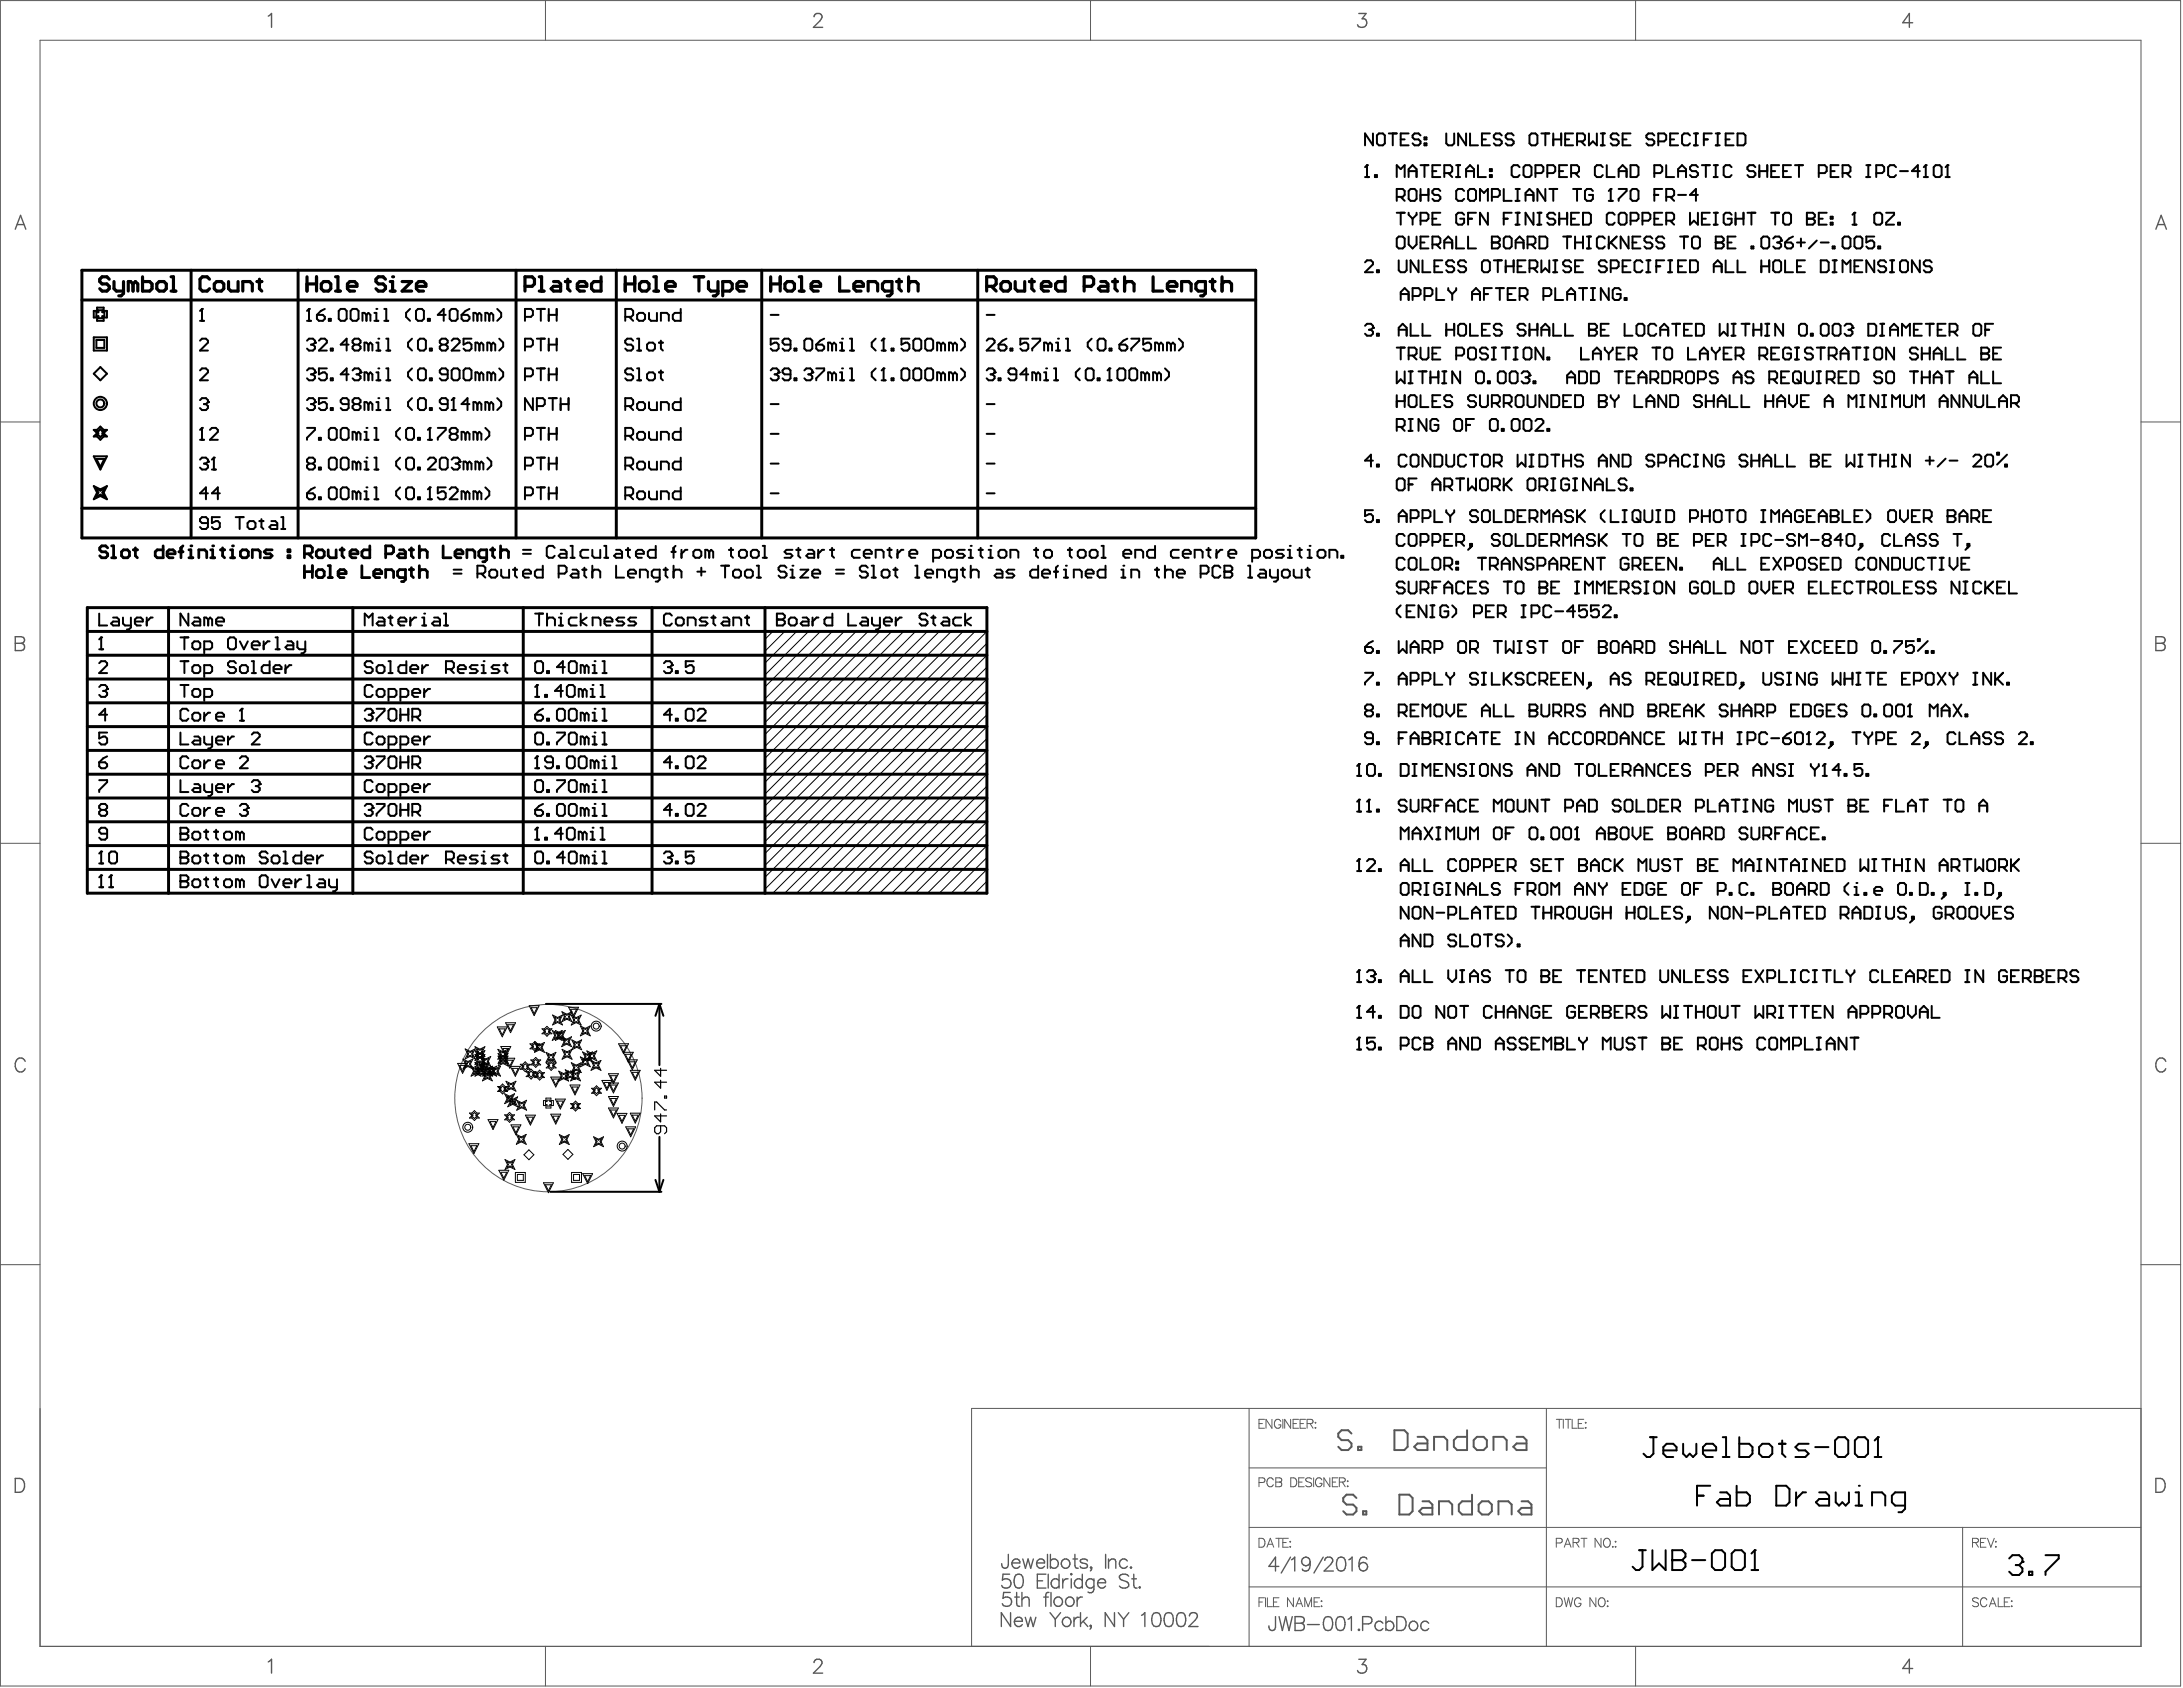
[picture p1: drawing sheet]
<svg xmlns="http://www.w3.org/2000/svg" width="931mm" height="720mm" viewBox="0 0 931 720" stroke-linecap="round" stroke-linejoin="round" font-family="sans-serif">
<g fill="none" stroke="#5a5a5a" stroke-width=".43">
<path d="M.2 .3h930.1v718.9h-930.1zM17.1 17.2h896.3v685.1h-896.3zM232.7 .3v16.9M465.2 .3v16.9M697.8 .3v16.9M.2 180h16.9M913.4 180h16.9M.2 359.7h16.9M913.4 359.7h16.9M.2 539.4h16.9M913.4 539.4h16.9M532.9 600.8v101.5"/>
<path d="M537.1 607.2h1.5M539.5 605.4h-2.4v3.8h2.4M542.6 605.4v3.8l-2.5-3.8v3.8M546.4 606.3a1.4 1.4 0 0 0-1.6-.9 1.4 1.4 0 0 0-1.1 1.5v.9a1.36 1.36 0 0 0 1.4 1.5 1.36 1.36 0 0 0 1.3-1.5h-.9M547.3 605.4v3.8M550.6 605.4v3.8l-2.5-3.8v3.8M551.7 607.2h1.4M554 605.4h-2.3v3.8h2.3M554.7 607.2h1.4M557 605.4h-2.3v3.8h2.3M557.6 607.2l2.2-.1 .4-.6-.2-.7-.7-.4h-1.7v3.8M558.9 607.2l1.3 2"/>
<path d="M561.2 606.7v.4zM561.2 608.9v.3zM659.7 600.8v101.5M664 605.4h2.5M665.2 605.4v3.8M667 605.4v3.8M667.7 605.4h2.6M669 605.4v3.8M670.7 605.4v3.8h2.2M673.3 607.2h1.5M675.7 605.4h-2.4v3.8h2.4M676.5 606.7v.4z"/>
<path d="M676.5 608.9v.3zM913.4 600.8h-498.9v101.5M532.9 626.1h126.8M537.1 632.4h1.7a1 1 0 0 0 .9-1 1 1 0 0 0-.9-1h-1.7v3.8M543.2 631.3a1.4 1.4 0 0 0-1.6-.9 1.4 1.4 0 0 0-1.1 1.4v.9a1.4 1.4 0 0 0 1.1 1.5 1.4 1.4 0 0 0 1.6-.9M544.3 630.4h1.6l.8 .3v1.1l-.8 .4a1 1 0 0 1 1 1 1 1 0 0 1-1 1h-1.6zM544.3 632.2h1.6M550.7 630.4h1.2a2.03 2.03 0 0 1 1.4 1.9 2.03 2.03 0 0 1-1.4 1.9h-1.2zM554.1 632.2h1.4M556.4 630.4h-2.3v3.8h2.3M559.6 630.9a1.43 1.43 0 0 0-1.4-.6 1.43 1.43 0 0 0-1.1 1l.3 .5 1.8 .7 .4 1.1a1.67 1.67 0 0 1-2.5 0M560.4 630.4v3.8"/>
<path d="M564 631.3a1.4 1.4 0 0 0-1.6-.9 1.4 1.4 0 0 0-1.2 1.4v.9a1.36 1.36 0 0 0 1.4 1.5 1.36 1.36 0 0 0 1.4-1.5h-1M567.4 630.4v3.8l-2.6-3.8v3.8M568.4 632.2h1.5M570.8 630.4h-2.4v3.8h2.4M571.4 632.2l2.2-.2 .3-.5-.1-.8-.8-.3h-1.6v3.8M572.7 632.2l1.2 2M574.8 631.8h.3zM574.8 634h.3zM532.9 651.5h380.5M537.1 656.2h1.3a2.03 2.03 0 0 1 1.3 1.9 2.03 2.03 0 0 1-1.3 1.9h-1.3zM540.5 660l1.5-3.8 1.4 3.8M541.1 658.7h1.8"/>
<path d="M544.3 656.2h2.5M545.6 656.2v3.8M547.3 658h1.4M549.6 656.2h-2.3v3.8h2.3M550.3 657.6h.3zM550.3 659.8h.3zM664 658.2h1.6a1 1 0 0 0 .9-1 1 1 0 0 0-.9-1h-1.6v3.8M667.4 660l1.4-3.8 1.4 3.8M667.9 658.7h1.8M671.1 658l2.2-.2 .4-.5-.2-.8-.7-.3h-1.7v3.8M672.4 658l1.3 2M674.5 656.2h2.6"/>
<path d="M675.8 656.2v3.8M683 656.2v3.8l-2.5-3.8v3.8M684.8 656.3a1.82 1.82 0 0 1 2.2 .8 1.82 1.82 0 0 1-.4 2.3 1.4 1.4 0 0 1-1.6 .5 1.4 1.4 0 0 1-.9-1.4l.2-1.4zM687.9 659.8h.3zM689.1 657.6h.3zM689.1 659.8h.3zM837.3 651.5v50.8M841.5 658l2.2-.2 .4-.5-.2-.8-.7-.3h-1.7v3.8M842.8 658l1.3 2M844.9 658h1.5M847.3 656.2h-2.4v3.8h2.4M847.9 656.2l1.5 3.8 1.4-3.8"/>
<path d="M851.3 657.6h.4zM851.3 659.8h.4zM532.9 676.9h380.5M537.1 683.4h1.5M539.5 681.5h-2.4v3.8M539.9 681.5v3.8M540.7 681.5v3.8h2.2M543.3 683.4h1.4M545.7 681.5h-2.4v3.8h2.4M551.8 681.5v3.8l-2.5-3.8v3.8M552.9 685.3l1.4-3.8 1.5 3.8M553.4 684.1h1.8"/>
<path d="M556.7 685.3v-3.8l1.4 3.8 1.5-3.8v3.8M560.6 683.4h1.5M563 681.5h-2.4v3.8h2.4M563.6 683h.4zM563.8 685v.3zM664 681.5h1.2a2.03 2.03 0 0 1 1.4 1.9 2.03 2.03 0 0 1-1.4 1.9h-1.2zM667.4 681.5l.9 3.8 .9-3.8 .9 3.8 .9-3.8M674.5 682.4a1.4 1.4 0 0 0-1.6-.9 1.4 1.4 0 0 0-1.2 1.5v.9a1.36 1.36 0 0 0 1.4 1.5 1.36 1.36 0 0 0 1.4-1.5h-1M680.8 681.5v3.8l-2.5-3.8v3.8M682.6 681.7a1.82 1.82 0 0 1 2.2 .8 1.82 1.82 0 0 1-.4 2.3 1.4 1.4 0 0 1-1.6 .5 1.4 1.4 0 0 1-.9-1.4l.2-1.5zM685.7 683h.3zM685.7 685.2h.3z"/>
<path d="M844.1 682.1a1.43 1.43 0 0 0-1.4-.6 1.43 1.43 0 0 0-1.2 .9l.4 .6 1.8 .7 .4 1.1a1.67 1.67 0 0 1-2.6 0M847.6 682.4a1.4 1.4 0 0 0-1.6-.9 1.4 1.4 0 0 0-1.1 1.5v.9a1.4 1.4 0 0 0 1.1 1.5 1.4 1.4 0 0 0 1.6-1M848.7 685.3l1.5-3.8 1.4 3.8M849.3 684.1h1.8M852.5 681.5v3.8h2.2M855.1 683.4h1.4M857.4 681.5h-2.3v3.8h2.3M858.1 683h.3zM858.3 685v.3zM232.7 702.3v16.9M465.2 702.3v16.9M697.8 702.3v16.9"/>
<circle cx="234" cy="468.4" r="40"/>
</g>
<g fill="none" stroke="#5a5a5a" stroke-width=".59">
<path d="M114.4 6.9l1.4-1.1v5.9M347.3 7.2l.6-1.2 1.7-.2a1.45 1.45 0 0 1 .8 2.2l-3.4 3.7h4M579.7 5.8h3.1l-1.7 2.2a1.9 1.9 0 0 1 2 2.2 1.9 1.9 0 0 1-2.5 1.5l-.9-.3-.6-.9M816 9.7h-4.2l2.8-3.9v5.9M6.5 97.8l2.3-5.9 2.2 5.9M7.4 95.8h2.8M919.8 97.8l2.2-5.9 2.3 5.9M920.6 95.8h2.8M6.5 271.6l3.4 .3a1.37 1.37 0 0 1 0 2.2l-.9 .3a1.55 1.55 0 0 1 1.5 1.6 1.55 1.55 0 0 1-1.5 1.5h-2.5zM6.5 274.4h2.5M919.8 271.6l3.3 .3a1.37 1.37 0 0 1 0 2.2l-.8 .3a1.55 1.55 0 0 1 1.5 1.6 1.55 1.55 0 0 1-1.5 1.5h-2.5zM919.8 274.4h2.5"/>
<path d="M10.7 452.7a2.18 2.18 0 0 0-2.4-1.4 2.18 2.18 0 0 0-1.8 2.3 2.59 2.59 0 0 0 .6 2.8 2.59 2.59 0 0 0 2.8 .6l.8-1.2M924 452.7a2.18 2.18 0 0 0-2.5-1.4 2.18 2.18 0 0 0-1.7 2.3 2.59 2.59 0 0 0 .5 2.8 2.59 2.59 0 0 0 2.8 .6l.9-1.2M6.5 630.6h2a3.2 3.2 0 0 1 2 3 3.2 3.2 0 0 1-2 2.9h-2zM919.8 630.6h1.9a3.2 3.2 0 0 1 2.1 3 3.2 3.2 0 0 1-2.1 2.9h-1.9zM430.2 663v4.5l-.3 .9a1.37 1.37 0 0 1-2.3 0l-.2-1.4M430.7 671.5h-2.8l-.3 2.5a2.09 2.09 0 0 1 3.2 0 2.09 2.09 0 0 1-.4 3.1 2.09 2.09 0 0 1-3-.8M431 679.3h-2.8l-.3 2.5a2.09 2.09 0 0 1 3.2-.1 2.09 2.09 0 0 1-.4 3.2 2.09 2.09 0 0 1-3.1-.8M431.7 666.7a1.86 1.86 0 0 0 1.1 2.1 1.86 1.86 0 0 0 2.3-.7M432 665.8a1.63 1.63 0 0 1 1.9-.8 1.63 1.63 0 0 1 1.2 1.7h-3.4zM433.5 671.8a1.92 1.92 0 0 1 2.8 .8 4.9 4.9 0 0 1-.6 4.5 1.92 1.92 0 0 1-2.8-.8 4.9 4.9 0 0 1 .6-4.5zM433.7 679.3v4.8l.3 .8 1.1 .3M436 679.3v5.9"/>
<path d="M436.4 665l1.1 3.9 1.1-3.9 1.1 3.9 1.2-3.9M442.2 666.7a1.86 1.86 0 0 0 1.2 2.1 1.86 1.86 0 0 0 2.2-.7M442.6 674.3h2.2M443.1 665.3a1.56 1.56 0 0 1 1.7-.2 1.56 1.56 0 0 1 .8 1.6h-3.4zM446.2 671.5h-3.6v5.9h3.6M446.9 663v5.9M447.2 671.5v5.9M447.5 679.3l-1.1 .2-.3 .9v4.8M448.1 665.8a1.89 1.89 0 0 1 2.8-.2 1.89 1.89 0 0 1 0 2.8 1.89 1.89 0 0 1-2.8-.3M448.1 663v5.9M448.4 679.3v5.9M451.8 674.3a1.89 1.89 0 0 0-2.8-.3 1.89 1.89 0 0 0 0 2.8 1.89 1.89 0 0 0 2.8-.2"/>
<path d="M451.8 671.5v5.9M453.4 673.5v3.9M455.7 673.5a1.91 1.91 0 0 0-2.3 1.6M456.8 671.5l.2-.3 .3 .3-.3 .3zM457 673.5v3.9M457.7 665h2M458.6 663v4.8l.3 .9 1.1 .2M461.7 674.3a1.89 1.89 0 0 0-2.7-.3 1.89 1.89 0 0 0 0 2.8 1.89 1.89 0 0 0 2.7-.2M461.7 671.5v5.9M463.9 665.8a1.79 1.79 0 0 0-3.1 0l.3 .6 2.6 .8 .2 .9a1.79 1.79 0 0 1-3.1 0M465.5 668.4l.2 .3-.2 .2-.3-.2zM465.7 668.7l-.5 1.4"/>
<path d="M466.7 674.3a1.89 1.89 0 0 0-2.8-.3 1.89 1.89 0 0 0 0 2.8 1.89 1.89 0 0 0 2.8-.2M466.7 673.5v4.5a1.55 1.55 0 0 1-.9 1.3 1.55 1.55 0 0 1-1.6-.2M468.3 675.1a1.86 1.86 0 0 0 1.1 2.1 1.86 1.86 0 0 0 2.3-.6M469.1 673.7a1.56 1.56 0 0 1 1.8-.1 1.56 1.56 0 0 1 .8 1.5h-3.4zM471.7 663v5.9M472.9 666.1l1.4-1.1 1.5 .3 .2 .8v2.8M472.9 665v3.9M481 665.8a1.89 1.89 0 0 0-2.8-.2 1.89 1.89 0 0 0 0 2.8 1.89 1.89 0 0 0 2.8-.3M481.5 672.3a2.6 2.6 0 0 0-3.9 0 1.51 1.51 0 0 0 1.1 1.7l1.7 .6a1.44 1.44 0 0 1 1.1 1.1 1.44 1.44 0 0 1-.5 1.4 2.72 2.72 0 0 1-3.4-.5M482.5 668.4l.3 .3-.3 .2-.3-.2zM482.9 673.5h1.9M483.7 671.5v4.8l.3 .8 1.1 .3"/>
<path d="M486.2 676.8l.3 .3-.3 .3-.2-.3zM545.6 668.1h-4.2l2.8-3.9v5.9M550.6 664.2l-4 6.8M551 665.3l1.4-1.1v5.9M559 666.2l-.3 2.8a1.71 1.71 0 0 1-1.5 1.1 1.71 1.71 0 0 1-1.6-.8M564.5 664.2l-3.9 6.8M565.2 665.6l.6-1.1 1.6-.3a1.45 1.45 0 0 1 .9 2.3l-3.4 3.6h4M571 664.5a1.92 1.92 0 0 1 2.8 .8 4.9 4.9 0 0 1-.5 4.5 1.92 1.92 0 0 1-2.8-.8 4.9 4.9 0 0 1 .5-4.5zM575.5 665.3l1.4-1.1v5.9M583.2 665a1.74 1.74 0 0 0-2.6-.5l-.5 .8-.3 2.8M431.1 687.9v5.9l-3.9-5.9v5.9M432.8 691.6a1.86 1.86 0 0 0 1.1 2.1 1.86 1.86 0 0 0 2.3-.7"/>
<path d="M432.9 681.2h2M433.6 690.1a1.56 1.56 0 0 1 1.8-.1 1.56 1.56 0 0 1 .8 1.6h-3.4zM436 682.4l1.4-1.2 1.4 .3 .3 .9v2.8M437.4 689.9l1.2 3.9 1.1-3.9 1.1 3.9 1.1-3.9M445.3 681.2h2M448 687.9l2.2 2.8M450.2 690.7v3.1M452.5 687.9l-2.3 2.8M458.2 689.9v3.9M459.5 681.2v4M460.4 689.9a1.91 1.91 0 0 0-2.2 1.7M461 687.9v5.9"/>
<path d="M461.8 681.2a1.9 1.9 0 0 0-2.3 1.7M462.1 691.6l2 2.2M463.8 689.9l-2.8 2.8M465.3 693.2l.3 .3-.3 .3-.3-.3zM465.6 693.5l-.6 1.4M475.5 687.9v5.9l-4-5.9v5.9M477.1 687.9l2.3 2.8M479.4 690.7v3.1M481.6 687.9l-2.2 2.8M487 689l1.4-1.1v5.9M492.2 688.2a1.92 1.92 0 0 1 2.8 .8 4.9 4.9 0 0 1-.5 4.5 1.92 1.92 0 0 1-2.9-.8 4.9 4.9 0 0 1 .6-4.5zM497.5 688.2a1.92 1.92 0 0 1 2.8 .8 4.9 4.9 0 0 1-.6 4.5 1.92 1.92 0 0 1-2.8-.8 4.9 4.9 0 0 1 .6-4.5z"/>
<path d="M502.7 688.2a1.92 1.92 0 0 1 2.9 .8 4.9 4.9 0 0 1-.6 4.5 1.92 1.92 0 0 1-2.8-.8 4.9 4.9 0 0 1 .5-4.5zM507.5 689.3l.5-1.1 1.7-.3a1.45 1.45 0 0 1 .9 2.2l-3.4 3.7h3.9M544.2 689.6v4.5l-.3 .8a1.37 1.37 0 0 1-2.3 0l-.2-1.4M545.7 689.6l1.4 5.9 1.4-5.9 1.4 5.9 1.4-5.9M552.5 689.6l3.4 .3a1.37 1.37 0 0 1 0 2.2l-.9 .3a1.55 1.55 0 0 1 1.5 1.5 1.55 1.55 0 0 1-1.5 1.6h-2.5zM552.5 692.4h2.5M557.8 693h5.1M565.4 689.9a1.92 1.92 0 0 1 2.9 .8 4.9 4.9 0 0 1-.6 4.5 1.92 1.92 0 0 1-2.8-.8 4.9 4.9 0 0 1 .5-4.5zM570.7 689.9a1.92 1.92 0 0 1 2.8 .8 4.9 4.9 0 0 1-.5 4.5 1.92 1.92 0 0 1-2.8-.8 4.9 4.9 0 0 1 .5-4.5zM575.1 690.7l1.4-1.1v5.9M579.8 694.9l.2 .3-.2 .3-.3-.3zM581.3 692.7h2.6a1.55 1.55 0 0 0 1.4-1.6 1.55 1.55 0 0 0-1.4-1.5h-2.6v5.9"/>
<path d="M590 692.4a1.89 1.89 0 0 0-2.8-.3 1.89 1.89 0 0 0 0 2.8 1.89 1.89 0 0 0 2.8-.2M591.3 692.4a1.89 1.89 0 0 1 2.7-.3 1.89 1.89 0 0 1 0 2.8 1.89 1.89 0 0 1-2.7-.2M591.3 689.6v5.9M595.9 689.6h2a3.2 3.2 0 0 1 2 2.9 3.2 3.2 0 0 1-2 3h-2zM609.5 692.4a1.89 1.89 0 0 0-2.8-.3 1.89 1.89 0 0 0 0 2.8 1.89 1.89 0 0 0 2.8-.2M114.4 708.9l1.4-1.1v5.9M347.3 709.2l.6-1.2 1.7-.2a1.45 1.45 0 0 1 .8 2.2l-3.4 3.7h4M579.7 707.8h3.1l-1.7 2.2a1.9 1.9 0 0 1 2 2.2 1.9 1.9 0 0 1-2.5 1.5l-.9-.3-.6-.8M816 711.7h-4.2l2.8-3.9v5.9"/>
<circle cx="454.5" cy="667" r="1.95"/>
<circle cx="557.1" cy="666" r="1.84"/>
<circle cx="581.6" cy="668.3" r="1.84"/>
<circle cx="451.4" cy="683.2" r="1.95"/>
<circle cx="455.1" cy="691.8" r="1.96"/>
<circle cx="456.3" cy="683.2" r="1.95"/>
<circle cx="602.9" cy="693.5" r="1.95"/>
</g>
<g fill="none" stroke="#5a5a5a" stroke-width=".85">
<path d="M576.6 611.5l-1.4-1.4h-2.8l-1.5 1.4v1.4l1.5 1.4h2.8l1.4 1.4v1.4l-1.4 1.4h-2.8l-1.5-1.4M579.4 617.1h1.4v1.4h-1.4zM594.9 610.1h4.2l1.4 1.4v5.6l-1.4 1.4h-4.2zM604.8 612.9h2.8l1.4 1.4v4.2h-4.2l-1.4-1.4 1.4-1.4h4.2M611.8 618.5v-5.6h4.2l1.4 1.4v4.2M625.9 610.1v8.4h-4.2l-1.4-1.4v-2.8l1.4-1.4h4.2M630.1 612.9h2.8l1.4 1.4v2.8l-1.4 1.4h-2.8l-1.4-1.4v-2.8zM637.2 618.5v-5.6h4.2l1.4 1.4v4.2M647 612.9h2.8l1.5 1.4v4.2h-4.3l-1.4-1.4 1.4-1.4h4.3M578.7 639l-1.4-1.4h-2.8l-1.4 1.4v1.4l1.4 1.4h2.8l1.4 1.4v1.4l-1.4 1.4h-2.8l-1.4-1.4M597 637.6h4.2l1.4 1.4v5.6l-1.4 1.4h-4.2zM628 637.6v8.4h-4.2l-1.4-1.4v-2.8l1.4-1.4h4.2"/>
<path d="M581.5 644.6h1.4v1.4h-1.4zM606.9 640.4h2.8l1.4 1.4v4.2h-4.2l-1.4-1.4 1.4-1.4h4.2M613.9 646v-5.6h4.2l1.5 1.4v4.2M632.2 640.4h2.9l1.4 1.4v2.8l-1.4 1.4h-2.9l-1.4-1.4v-2.8zM639.3 646v-5.6h4.2l1.4 1.4v4.2M649.1 640.4h2.9l1.4 1.4v4.2h-4.3l-1.4-1.4 1.4-1.4h4.3"/>
</g>
<g fill="none" stroke="#000" stroke-width=".85">
<path d="M585.7 56.9v5.1l-3.3-5.1v5.1M588.3 56.9h1.7l.8 .9v3.3l-.8 .9h-1.7l-.9-.9v-3.3zM592.5 56.9h3.4M594.2 56.9v5.1M597.6 59.5h1.7M601 56.9h-3.4v5.1h3.4M606 57.8l-.8-.9h-1.7l-.8 .9v.8l.8 .9h1.7l.8 .8v.8l-.8 .9h-1.7l-.8-.9M607.7 58.6h.9v.9h-.9zM617 56.9v4.2l.9 .9h1.7l.8-.9v-4.2M625.5 56.9v5.1l-3.4-5.1v5.1M627.2 56.9v5.1h3.3M632.2 59.5h1.7"/>
<path d="M635.6 56.9h-3.4v5.1h3.4M640.7 57.8l-.9-.9h-1.6l-.9 .9v.8l.9 .9h1.6l.9 .8v.8l-.9 .9h-1.6l-.9-.9M645.8 57.8l-.9-.9h-1.7l-.8 .9v.8l.8 .9h1.7l.9 .8v.8l-.9 .9h-1.7l-.8-.9M653.4 56.9h1.7l.8 .9v3.3l-.8 .9h-1.7l-.9-.9v-3.3zM657.6 56.9h3.4M659.3 56.9v5.1M662.7 56.9v5.1M662.7 59.5h3.3M666 56.9v5.1M667.7 59.5h1.7M671.1 56.9h-3.4v5.1h3.4M677.9 56.9v5.1l1.7-1.7 1.7 1.7v-5.1"/>
<path d="M683 56.9h1.6M683.8 56.9v5.1M690.6 57.8l-.9-.9h-1.7l-.8 .9v.8l.8 .9h1.7l.9 .8v.8l-.9 .9h-1.7l-.8-.9M692.3 59.5h1.6M695.6 56.9h-3.3v5.1h3.3M705.8 57.8l-.9-.9h-1.7l-.8 .9v.8l.8 .9h1.7l.9 .8v.8l-.9 .9h-1.7l-.8-.9M712.5 59.5h1.7M715.9 56.9h-3.4v5.1h3.4M721 57.8l-.8-.9h-1.7l-.9 .9v3.3l.9 .9h1.7l.8-.9M722.7 56.9h1.7M723.5 56.9v5.1M726.9 59.5h1.7"/>
<path d="M730.3 56.9h-3.4v5.1M732 56.9h1.7M732.8 56.9v5.1M736.2 59.5h1.7M739.6 56.9h-3.4v5.1h3.4M741.3 56.9h2.5l.9 .9v3.3l-.9 .9h-2.5zM582.4 71.3l.8-.8v5M582.4 75.5h1.7M586.6 74.7h.8v.8h-.8zM595.9 75.5v-5l1.7 1.6 1.7-1.6v5M601 75.5v-3.4l1.7-1.6 1.6 1.6v3.4M601 73h3.3"/>
<path d="M606 70.5h3.4M607.7 61.1h.9v.9h-.9zM607.7 70.5v5M611.1 73h1.7M614.5 70.5h-3.4v5h3.4M616.2 73.8h2.5l.9-.8v-1.7l-.9-.8h-2.5v5M617.9 73.8l1.7 1.7M621.2 75.5h1.7M621.2 70.5h1.7M622.1 70.5v5M625.5 75.5v-3.4l1.7-1.6 1.7 1.6v3.4M625.5 73h3.4"/>
<path d="M630.5 70.5v5h3.4M635.6 72.1h.9v.9h-.9zM635.6 74.7h.9v.8h-.9zM648.3 71.3l-.8-.8h-1.7l-.9 .8v3.4l.9 .8h1.7l.8-.8M650.8 70.5h1.7l.9 .8v3.4l-.9 .8h-1.7l-.8-.8v-3.4zM655.1 73.8h2.5l.8-.8v-1.7l-.8-.8h-2.5v5M660.1 73.8h2.6l.8-.8v-1.7l-.8-.8h-2.6v5M665.2 73h1.7M668.6 70.5h-3.4v5h3.4M670.3 73.8h2.5l.9-.8v-1.7l-.9-.8h-2.5v5M672 73.8l1.7 1.7M672.8 60.3h2.5l.9-.8v-1.7l-.9-.9h-2.5v5.1"/>
<path d="M674.5 60.3l1.7 1.7M683 62h1.6M683.8 71.3l-.8-.8h-1.7l-.9 .8v3.4l.9 .8h1.7l.8-.8M685.5 70.5v5h3.4M690.6 75.5v-3.4l1.7-1.6 1.6 1.6v3.4M690.6 73h3.3M695.6 70.5h2.6l.8 .8v3.4l-.8 .8h-2.6zM705.8 73.8h2.5l.9-.8v-1.7l-.9-.8h-2.5v5M707.5 60.3h2.5l.9-.8v-1.7l-.9-.9h-2.5v5.1M710.9 70.5v5h3.3M715.9 75.5v-3.4l1.7-1.6 1.7 1.6v3.4M715.9 73h3.4"/>
<path d="M722.7 62h1.7M724.4 71.3l-.9-.8h-1.7l-.8 .8v.8l.8 .9h1.7l.9 .8v.9l-.9 .8h-1.7l-.8-.8M726.1 70.5h3.3M727.8 70.5v5M731.1 75.5h1.7M731.1 70.5h1.7M732 70.5v5M732 62h1.7M738.7 71.3l-.8-.8h-1.7l-.8 .8v3.4l.8 .8h1.7l.8-.8M748.9 71.3l-.9-.8h-1.6l-.9 .8v.8l.9 .9h1.6l.9 .8v.9l-.9 .8h-1.6l-.9-.8M750.6 70.5v5M750.6 73h3.4"/>
<path d="M754 70.5v5M755.7 73h1.6M759 70.5h-3.3v5h3.3M760.7 73h1.7M764.1 70.5h-3.4v5h3.4M765.8 70.5h3.4M767.5 70.5v5M775.9 73.8h2.6l.8-.8v-1.7l-.8-.8h-2.6v5M781 73h1.7M784.4 70.5h-3.4v5h3.4M786.1 73.8h2.5l.9-.8v-1.7l-.9-.8h-2.5v5M787.8 73.8l1.7 1.7"/>
<path d="M796.2 75.5h1.7M796.2 70.5h1.7M797.1 70.5v5M800.5 73.8h2.5l.8-.8v-1.7l-.8-.8h-2.5v5M808.9 71.3l-.8-.8h-1.7l-.9 .8v3.4l.9 .8h1.7l.8-.8M810.6 73h3.4M819.1 73h-3.4l2.5-2.5v5M820.7 71.3l.9-.8v5M820.7 75.5h1.7M825.8 70.5h1.7l.9 .8v3.4l-.9 .8h-1.7l-.8-.8v-3.4zM830 71.3l.9-.8v5M830 75.5h1.7"/>
<path d="M595.9 84h2.5l.9-.9v-1.7l-.9-.8h-2.5v5.1M595.9 90.8h3.4M597.6 90.8v5M597.6 84l1.7 1.7M601 90.8v.8l1.7 1.7M601.8 80.6h1.7l.8 .8v3.4l-.8 .9h-1.7l-.8-.9v-3.4zM602.7 93.3v2.5M604.3 90.8v.8l-1.6 1.7M606 80.6v5.1M606 94.1h2.6l.8-.8v-1.7l-.8-.8h-2.6v5M606 83.1h3.4M609.4 80.6v5.1"/>
<path d="M611.1 93.3h1.7M614.5 81.4l-.9-.8h-1.6l-.9 .8v.9l.9 .8h1.6l.9 .9v.8l-.9 .9h-1.6l-.9-.9M614.5 90.8h-3.4v5h3.4M624.6 81.4l-.8-.8h-1.7l-.8 .8v3.4l.8 .9h1.7l.8-.9M624.6 91.6l-.8-.8h-1.7l-.8 .8v3.4l.8 .8h1.7l.8-.8v-1.7h-1.7M626.3 93.3h1.7M627.2 80.6h1.7l.8 .8v3.4l-.8 .9h-1.7l-.9-.9v-3.4zM629.7 90.8h-3.4v5M631.4 85.7v-5.1l1.7 1.7 1.7-1.7v5.1M634.8 90.8v5l-3.4-5v5M636.5 84h2.5l.8-.9v-1.7l-.8-.8h-2.5v5.1M641.5 80.6v5.1h3.4"/>
<path d="M641.5 93.3h1.7M644.9 90.8h-3.4v5M646.6 80.6h1.7M646.6 85.7h1.7M646.6 90.8h1.7M646.6 95.8h1.7M647.5 80.6v5.1M647.5 90.8v5M650.8 83.1h3.4M650.8 85.7v-3.4l1.7-1.7 1.7 1.7v3.4M654.2 90.8v5l-3.4-5v5M655.9 90.8h1.7"/>
<path d="M655.9 95.8h1.7M656.8 90.8v5M659.3 80.6v5.1l-3.4-5.1v5.1M661 80.6h3.4M662.7 80.6v5.1M663.5 91.6l-.8-.8h-1.7l-.9 .8v.8l.9 .9h1.7l.8 .8v.9l-.8 .8h-1.7l-.9-.8M665.2 90.8v5M665.2 93.3h3.4M668.6 90.8v5M670.3 93.3h1.7M671.1 80.6h3.4M672.8 80.6v5.1"/>
<path d="M673.7 90.8h-3.4v5h3.4M675.4 90.8h2.5l.8 .8v3.4l-.8 .8h-2.5zM679.6 81.4l-.9-.8h-1.7l-.8 .8v3.4l.8 .9h1.7l.9-.9v-1.7h-1.7M686.3 85.7h1.7M686.3 81.4l.9-.8v5.1M688.9 91.6l-.9-.8h-1.7l-.8 .8v3.4l.8 .8h1.7l.9-.8M690.6 80.6h3.3v.8l-3.3 3.4v.9M691.4 90.8h1.7l.8 .8v3.4l-.8 .8h-1.7l-.8-.8v-3.4zM695.6 94.1h2.6l.8-.8v-1.7l-.8-.8h-2.6v5M696.5 80.6h1.7l.8 .8v3.4l-.8 .9h-1.7l-.9-.9v-3.4zM700.7 94.1h2.5l.9-.8v-1.7l-.9-.8h-2.5v5M705.8 83.1h1.7"/>
<path d="M705.8 93.3h1.7M709.2 80.6h-3.4v5.1M709.2 90.8h-3.4v5h3.4M710.9 84h2.5l.8-.9v-1.7l-.8-.8h-2.5v5.1M710.9 94.1h2.5l.8-.8v-1.7l-.8-.8h-2.5v5M712.5 84l1.7 1.7M712.5 94.1l1.7 1.7M715.9 83.1h3.4M721 90.8v5l1.7-1.7 1.7 1.7v-5M724.4 83.1h-3.4l2.5-2.5v5.1M726.1 93.3h1.7M729.5 90.8h-3.4v5h3.4"/>
<path d="M731.1 90.8h1.7M731.1 95.8h1.7M732 90.8v5M738.8 91.6l-.9-.8h-1.7l-.8 .8v3.4l.8 .8h1.7l.9-.8v-1.7h-1.7M740.4 90.8v5M740.4 93.3h3.4M743.8 90.8v5M745.5 90.8h3.4M747.2 90.8v5M755.7 90.8h3.3M757.3 90.8v5M761.6 90.8h1.7l.8 .8v3.4l-.8 .8h-1.7l-.9-.8v-3.4z"/>
<path d="M770.9 90.8h2.5l.9 .8v.8l-.9 .9 .9 .8v.9l-.9 .8h-2.5zM770.9 93.3h2.5M775.9 93.3h1.7M779.3 90.8h-3.4v5h3.4M781 92.4h.9v.9h-.9zM781 95h.9v.8h-.9zM790.3 91.6l.9-.8v5M790.3 95.8h1.7M800.5 90.8h1.7l.8 .8v3.4l-.8 .8h-1.7l-.9-.8v-3.4zM804.7 90.8h3.4v.8l-3.4 3.4v.8h3.4M809.8 95h.8v.8h-.8zM582.4 111.9l.8-.8h1.7l.8 .8v.8l-3.3 3.4h3.3"/>
<path d="M587.4 115.3h.9v.8h-.9zM596.7 111.1v4.2l.9 .8h1.7l.8-.8v-4.2M596.7 100.9h1.7l.9 .8v3.4l-.9 .9h-1.7l-.8-.9v-3.4zM601 100.9v3.4l1.7 1.7 1.6-1.7v-3.4M605.2 111.1v5l-3.4-5v5M606 103.4h1.7M606.9 111.1v5h3.4M609.4 100.9h-3.4v5.1h3.4M611.1 104.3h2.5l.9-.9v-1.7l-.9-.8h-2.5v5.1M611.9 113.6h1.7M612.8 104.3l1.7 1.7M615.3 111.1h-3.4v5h3.4"/>
<path d="M616.2 103.4h3.4M616.2 106v-3.4l1.7-1.7 1.7 1.7v3.4M620.4 111.9l-.8-.8h-1.7l-.9 .8v.8l.9 .9h1.7l.8 .8v.9l-.8 .8h-1.7l-.9-.8M621.3 100.9v5.1h3.3M625.5 111.9l-.9-.8h-1.7l-.8 .8v.8l.8 .9h1.7l.9 .8v.9l-.9 .8h-1.7l-.8-.8M626.3 100.9v5.1h3.4M633.1 111.1h1.7l.8 .8v3.4l-.8 .8h-1.7l-.9-.8v-3.4zM636.5 100.9h2.5l.8 .8v.9l-.8 .8 .8 .9v.8l-.8 .9h-2.5zM636.5 103.4h2.5M637.3 111.1h3.4M639 111.1v5M642.4 111.1v5"/>
<path d="M642.4 113.6h3.4M642.4 100.9h1.7l.8 .8v3.4l-.8 .9h-1.7l-.9-.9v-3.4zM645.8 111.1v5M646.6 106v-3.4l1.7-1.7 1.7 1.7v3.4M646.6 103.4h3.4M647.5 113.6h1.6M650.8 111.1h-3.3v5h3.3M651.7 104.3h2.5l.9-.9v-1.7l-.9-.8h-2.5v5.1M652.5 114.4h2.6l.8-.8v-1.7l-.8-.8h-2.6v5M653.4 104.3l1.7 1.7M654.2 114.4l1.7 1.7M656.8 100.9h2.5l.8 .8v3.4l-.8 .9h-2.5z"/>
<path d="M657.6 111.1v5l1.7-1.7 1.7 1.7v-5M662.7 116.1h1.7M662.7 111.1h1.7M663.5 111.1v5M666.9 100.9h3.4M668.6 100.9v5.1M670.3 111.9l-.9-.8h-1.7l-.8 .8v.8l.8 .9h1.7l.9 .8v.9l-.9 .8h-1.7l-.8-.8M672 113.6h1.7M672 103.4h3.4M672 100.9v5.1M675.3 111.1h-3.3v5h3.3M675.4 100.9v5.1"/>
<path d="M677 100.9h1.7M677 106h1.7M677.9 100.9v5.1M684.7 101.7l-.9-.8h-1.7l-.8 .8v3.4l.8 .9h1.7l.9-.9M685.5 111.9l-.9-.8h-1.6l-.9 .8v.8l.9 .9h1.6l.9 .8v.9l-.9 .8h-1.6l-.9-.8M686.3 100.9v5.1M687.2 114.4h2.5l.9-.8v-1.7l-.9-.8h-2.5v5M687.2 103.4l2.5 2.6M689.7 100.9l-3.4 3.4M692.3 113.6h1.6M694.8 100.9v5.1l-3.4-5.1v5.1M695.6 111.1h-3.3v5h3.3"/>
<path d="M696.5 103.4h1.7M699.9 100.9h-3.4v5.1h3.4M700.7 111.9l-.8-.8h-1.7l-.9 .8v3.4l.9 .8h1.7l.8-.8M702.4 116.1h1.7M702.4 111.1h1.7M703.2 111.1v5M704.9 101.7l-.8-.8h-1.7l-.8 .8v.9l.8 .8h1.7l.8 .9v.8l-.8 .9h-1.7l-.8-.9M706.6 113.6h1.7M710 111.1h-3.4v5M710 101.7l-.8-.8h-1.7l-.9 .8v.9l.9 .8h1.7l.8 .9v.8l-.8 .9h-1.7l-.9-.9M711.7 116.1h1.7M711.7 111.1h1.7"/>
<path d="M712.5 111.1v5M715.9 113.6h1.7M716.8 100.9h3.4M718.5 100.9v5.1M719.3 111.1h-3.4v5h3.4M721 111.1h2.5l.9 .8v3.4l-.9 .8h-2.5zM722.7 100.9h1.7l.8 .8v3.4l-.8 .9h-1.7l-.9-.9v-3.4zM731.1 116.1v-3.4l1.7-1.6 1.7 1.6v3.4M731.1 113.6h3.4M732 100.9h2.5l.9 .8v.9l-.9 .8 .9 .9v.8l-.9 .9h-2.5zM732 103.4h2.5M736.2 111.1v5h3.4"/>
<path d="M737.1 103.4h1.7M740.4 100.9h-3.3v5.1h3.3M741.3 111.1v5h3.4M747.2 105.1h.9v.9h-.9zM751.4 111.1v5M751.4 113.6h3.4M752.3 100.9h1.7l.8 .8v3.4l-.8 .9h-1.7l-.9-.9v-3.4zM754.8 111.1v5M756.5 101.7l.8-.8h1.7l.9 .8v.9l-.9 .8M757.3 111.1h1.7l.9 .8v3.4l-.9 .8h-1.7l-.8-.8v-3.4zM758.2 103.4h.8M759 103.4l.9 .9v.8l-.9 .9h-1.7l-.8-.9"/>
<path d="M761.6 111.1v5h3.4M761.6 103.4h2.5l.9 .9v.8l-.9 .9h-1.7l-.8-.9zM765 100.9l-1.7 .8-1.7 1.7M766.6 113.6h1.7M766.6 103.4h3.4M768.3 101.7v3.4M770 111.1h-3.4v5h3.4M775.1 102.6l-3.4 3.4M776.8 111.1h2.5l.9 .8v3.4l-.9 .8h-2.5zM776.8 103.4h3.4M781.9 116.1h1.6M781.9 111.1h1.6"/>
<path d="M781.9 105.1h.8v.9h-.8zM782.7 111.1v5M786.1 116.1v-5l1.7 1.6 1.7-1.6v5M786.9 100.9h1.7l.9 .8v3.4l-.9 .9h-1.7l-.8-.9v-3.4zM791.2 113.6h1.6M792 100.9h1.7l.8 .8v3.4l-.8 .9h-1.7l-.8-.9v-3.4zM794.5 111.1h-3.3v5h3.3M799.6 111.1v5l-3.4-5v5M799.6 100.9h-3.4v2.5l1.7-.8h.9l.8 .8v1.7l-.8 .9h-1.7l-.9-.9M801.3 105.1h.9v.9h-.9zM804.7 111.9l-.9-.8h-1.7l-.8 .8v.8l.8 .9h1.7l.9 .8v.9l-.9 .8h-1.7l-.8-.8M806.4 116.1h1.7"/>
<path d="M806.4 111.1h1.7M807.2 111.1v5M811.4 111.1h1.7l.9 .8v3.4l-.9 .8h-1.7l-.8-.8v-3.4zM819.1 111.1v5l-3.4-5v5M824.1 111.9l-.8-.8h-1.7l-.9 .8v.8l.9 .9h1.7l.8 .8v.9l-.8 .8h-1.7l-.9-.8M41.4 131.2h2.8v1.4h1.4v2.8h-1.4v1.4h-2.8v-1.4h-1.4v-2.8h1.4zM42 132.3h1.7v.9h.8v1.7h-.8v.8h-1.7v-.8h-.9v-1.7h.9zM85.3 136.8h1.7M85.3 132.6l.9-.8v5M131 136.8h1.7M131 132.6l.8-.8v5M135.2 134.3h2.5l.9 .9v.8l-.9 .8h-1.6l-.9-.8z"/>
<path d="M138.6 131.8l-1.7 .8-1.7 1.7M140.3 136h.8v.8h-.8zM145.3 131.8h1.7l.9 .8v3.4l-.9 .8h-1.7l-.8-.8v-3.4zM150.4 131.8h1.7l.9 .8v3.4l-.9 .8h-1.7l-.8-.8v-3.4zM156.3 134.3l-.8-.8h-.9v3.3M156.3 134.3v2.5M156.3 134.3l.9-.8 .8 .8v2.5M159.7 136.8h1.7M159.7 133.5h.9v3.3M163.9 136.8h1.7M163.9 131.8h.9v5M174.9 131.8l-1.7 1.7v1.7l1.7 1.6"/>
<path d="M178.3 131.8h1.7l.9 .8v3.4l-.9 .8h-1.7l-.8-.8v-3.4zM182.5 136h.9v.8h-.9zM190.2 134.3h-3.4l2.5-2.5v5M192.7 131.8h1.7l.8 .8v3.4l-.8 .8h-1.7l-.9-.8v-3.4zM196.9 134.3h2.6l.8 .9v.8l-.8 .8h-1.7l-.9-.8zM200.3 131.8l-1.7 .8-1.7 1.7M203.7 134.3l-.9-.8h-.8v3.3M203.7 134.3v2.5M203.7 134.3l.8-.8 .9 .8v2.5M208.7 134.3l-.8-.8h-.8v3.3M208.7 134.3v2.5M208.7 134.3l.9-.8 .8 .8v2.5"/>
<path d="M212.1 131.8l1.7 1.7v1.7l-1.7 1.6M224 135.2h2.5l.8-.9v-1.7l-.8-.8h-2.5v5M229 131.8h3.4M230.7 131.8v5M234.1 131.8v5M234.1 134.3h3.4M237.5 131.8v5M266.7 135.2h2.6l.8-.9v-1.7l-.8-.8h-2.6v5M268.4 135.2l1.7 1.6M272.7 133.5h1.7l.8 .8v1.7l-.8 .8h-1.7l-.9-.8v-1.7zM276.9 133.5v2.5l.8 .8h2.6v-3.3M282 136.8v-3.3h2.5l.8 .8v2.5"/>
<path d="M290.4 131.8v5h-2.5l-.9-.8v-1.7l.9-.8h2.5M328.8 134.3h3.4M420.9 134.3h3.4M582.4 139l.8-.9h1.7l.8 .9v.8l-.8 .9M597.6 128v-3.4l1.7-1.7 1.7 1.7v3.4M597.6 125.4h3.4M601.8 138.1v5.1h3.4M602.7 126.3h2.5l.8-.9v-1.7l-.8-.8h-2.5v5.1M606.9 138.1v5.1h3.4M607.7 126.3h2.6l.8-.9v-1.7l-.8-.8h-2.6v5.1M612.8 122.9v5.1h3.4M617 138.1v5.1"/>
<path d="M617.9 122.9v.8l1.7 1.7M619.6 125.4v2.6M620.4 138.1v5.1M621.3 122.9v.8l-1.7 1.7M622.9 138.1h1.7l.9 .9v3.3l-.9 .9h-1.7l-.8-.9v-3.3zM627.2 138.1v5.1h3.3M628 128v-3.4l1.7-1.7 1.7 1.7v3.4M628 125.4h3.4M633.1 125.4h1.7M635.6 138.1h-3.4v5.1h3.4M636.5 122.9h-3.4v5.1M638.2 122.9h3.3"/>
<path d="M639.8 122.9v5.1M640.7 139l-.9-.9h-1.6l-.9 .9v.8l.9 .9h1.6l.9 .8v.8l-.9 .9h-1.6l-.9-.9M643.2 125.4h1.7M646.6 122.9h-3.4v5.1h3.4M648.3 126.3h2.5l.9-.9v-1.7l-.9-.8h-2.5v5.1M650 126.3l1.7 1.7M650.8 139l-.8-.9h-1.7l-.8 .9v.8l.8 .9h1.7l.8 .8v.8l-.8 .9h-1.7l-.8-.9M652.5 138.1v5.1M655.9 138.1v5.1M658.4 126.3h2.6l.8-.9v-1.7l-.8-.8h-2.6v5.1M662.7 138.1v5.1h3.3M663.5 122.9v5.1h3.4"/>
<path d="M667.7 138.1v5.1h3.4M668.6 128v-3.4l1.7-1.7 1.7 1.7v3.4M668.6 125.4h3.4M673.7 122.9h3.3M675.4 122.9v5.1M677.9 138.1h2.5l.9 .9v.8l-.9 .9 .9 .8v.8l-.9 .9h-2.5zM678.7 122.9h1.7M678.7 128h1.7M679.6 122.9v5.1M686.3 138.1h-3.3v5.1h3.3M686.3 122.9v5.1l-3.3-5.1v5.1M691.4 123.7l-.8-.8h-1.7l-.9 .8v3.4l.9 .9h1.7l.8-.9v-1.7h-1.7"/>
<path d="M693.1 138.1v5.1h3.4M693.1 127.1h.9v.9h-.9zM699 138.1h1.7l.9 .9v3.3l-.9 .9h-1.7l-.8-.9v-3.3zM706.6 139l-.8-.9h-1.7l-.9 .9v3.3l.9 .9h1.7l.8-.9M713.4 138.1h3.4M715.1 138.1v5.1M721.8 138.1h-3.3v5.1h3.3M723.5 138.1h2.6l.8 .9v3.3l-.8 .9h-2.6zM733.7 138.1v5.1l1.7-1.7 1.7 1.7v-5.1M738.7 138.1h1.7M739.6 138.1v5.1M743 138.1h3.4"/>
<path d="M744.7 138.1v5.1M748 138.1v5.1M751.4 138.1v5.1M753.1 138.1h1.7M754 138.1v5.1M760.7 138.1v5.1l-3.4-5.1v5.1M768.3 138.1h1.7l.9 .9v3.3l-.9 .9h-1.7l-.8-.9v-3.3zM777.6 138.1h1.7l.9 .9v3.3l-.9 .9h-1.7l-.8-.9v-3.3zM782.7 138.1h1.7l.8 .9v3.3l-.8 .9h-1.7l-.8-.9v-3.3zM786.9 139l.9-.9h1.7l.8 .9v.8l-.8 .9M797.1 138.1h2.5l.9 .9v3.3l-.9 .9h-2.5zM802.1 138.1h1.7"/>
<path d="M803 138.1v5.1M819.9 138.1h-3.4v5.1h3.4M821.6 138.1h3.4M823.3 138.1v5.1M830 138.1h-3.3v5.1h3.3M842.7 138.1h1.7l.9 .9v3.3l-.9 .9h-1.7l-.8-.9v-3.3zM850.3 138.1h-3.4v5.1M40 143.9h5.6v5.6h-5.6zM41.1 145h3.4v3.4h-3.4zM42.8 156.6l2.8 2.8-2.8 2.8-2.8-2.8zM85.3 145.3l.9-.8h1.7l.8 .8v.9l-3.4 3.3h3.4M85.3 158l.9-.9h1.7l.8 .9v.8l-3.4 3.4h3.4"/>
<path d="M131 158l.8-.9h1.7l.9 .9v.8l-.9 .9M131 145.3l.8-.8h1.7l.9 .8v.9l-.9 .8M132.7 159.7h.8M132.7 147h.8M133.5 147l.9 .8v.9l-.9 .8h-1.7l-.8-.8M133.5 159.7l.9 .8v.9l-.9 .8h-1.7l-.8-.8M136.1 145.3l.8-.8h1.7l.8 .8v.9l-3.3 3.3h3.3M139.4 157.1h-3.3v2.6l1.6-.9h.9l.8 .9v1.7l-.8 .8h-1.7l-.8-.8M141.1 148.7h.9v.8h-.9zM148.7 159.7h-3.4l2.6-2.6v5.1M148.7 147h-3.4l2.6-2.5v5M150.4 158l.9-.9h1.7l.8 .9v.8l-.8 .9"/>
<path d="M151.3 147l-.9 .8v.9l.9 .8h1.7l.8-.8v-.9l-.8-.8M151.3 147l-.9-.8v-.9l.9-.8h1.7l.8 .8v.9l-.8 .8M151.3 147h1.7M152.1 159.7h.9M153 159.7l.8 .8v.9l-.8 .8h-1.7l-.9-.8M157.2 159.7l-.9-.9h-.8v3.4M157.2 147l-.9-.8h-.8v3.3M157.2 147v2.5M157.2 159.7v2.5M157.2 147l.8-.8 .9 .8v2.5M157.2 159.7l.8-.9 .9 .9v2.5M160.6 149.5h1.7"/>
<path d="M160.6 158.8h.8v3.4M160.6 146.2h.8v3.3M164.8 149.5h1.7M164.8 157.1h.8v5.1M164.8 144.5h.8v5M175.8 144.5l-1.7 1.7v1.6l1.7 1.7M175.8 157.1l-1.7 1.7v1.7l1.7 1.7M179.2 144.5h1.7l.8 .8v3.4l-.8 .8h-1.7l-.9-.8v-3.4zM179.2 157.1h1.7l.8 .9v3.4l-.8 .8h-1.7l-.9-.8v-3.4zM183.4 148.7h.8v.8h-.8zM188.5 147l-.9 .8v.9l.9 .8h1.7l.8-.8v-.9l-.8-.8M188.5 147l-.9-.8v-.9l.9-.8h1.7l.8 .8v.9l-.8 .8"/>
<path d="M188.5 147h1.7M191 159.7h-2.5l-.9-.9v-.8l.9-.9h1.7l.8 .9v3.4l-.8 .8h-1.7l-.9-.8M192.7 145.3l.8-.8h1.7l.9 .8v.9l-3.4 3.3h3.4M193.5 157.1h1.7l.9 .9v3.4l-.9 .8h-1.7l-.8-.8v-3.4zM198.6 157.1h1.7l.8 .9v3.4l-.8 .8h-1.7l-.8-.8v-3.4zM201.1 144.5h-3.3v2.5l1.7-.8h.8l.8 .8v1.7l-.8 .8h-1.7l-.8-.8M204.5 159.7l.9-.9 .8 .9v2.5M204.5 159.7l-.8-.9h-.9v3.4M204.5 147l-.8-.8h-.9v3.3M204.5 147v2.5M204.5 159.7v2.5M204.5 147l.9-.8 .8 .8v2.5"/>
<path d="M209.6 159.7l-.9-.9h-.8v3.4M209.6 147l-.9-.8h-.8v3.3M209.6 159.7l.8-.9 .9 .9v2.5M209.6 147v2.5M209.6 159.7v2.5M209.6 147l.8-.8 .9 .8v2.5M213 144.5l1.7 1.7v1.6l-1.7 1.7M213 157.1l1.7 1.7v1.7l-1.7 1.7M224 147.8h2.5l.8-.8v-1.7l-.8-.8h-2.5v5M229 157.1h3.4M229 144.5h3.4M230.7 144.5v5"/>
<path d="M230.7 157.1v5.1M234.1 144.5v5M234.1 157.1v5.1M234.1 159.7h3.4M234.1 147h3.4M237.5 144.5v5M237.5 157.1v5.1M270.1 145.3l-.8-.8h-1.7l-.9 .8v.9l.9 .8h1.7l.8 .8v.9l-.8 .8h-1.7l-.9-.8M270.1 158l-.8-.9h-1.7l-.9 .9v.8l.9 .9h1.7l.8 .8v.9l-.8 .8h-1.7l-.9-.8M271.8 149.5h1.7M271.8 157.1h.9v5.1M271.8 144.5h.9v5"/>
<path d="M276.9 146.2h1.7l.8 .8v1.7l-.8 .8h-1.7l-.9-.8v-1.7zM276.9 158.8h1.7l.8 .9v1.7l-.8 .8h-1.7l-.9-.8v-1.7zM281.1 158.8h1.7M281.1 146.2h1.7M282 145.3v3.4l.8 .8M282 158v3.4l.8 .8M328.8 158l.8-.9h1.7l.9 .9v.8l-.9 .9M330.5 159.7h.8M331.3 159.7l.9 .8v.9l-.9 .8h-1.7l-.8-.8M332.2 144.5h-3.4v2.5l1.7-.8h.8l.9 .8v1.7l-.9 .8h-1.7l-.8-.8M337.2 147h-2.5l-.8-.8v-.9l.8-.8h1.7l.8 .8v3.4l-.8 .8h-1.7l-.8-.8M337.2 159.7h-2.5l-.8-.9v-.8l.8-.9h1.7l.8 .9v3.4l-.8 .8h-1.7l-.8-.8"/>
<path d="M338.9 148.7h.9v.8h-.9zM343.2 158l.8-.9h1.7l.8 .9v.8l-.8 .9M344 144.5h1.7l.8 .8v3.4l-.8 .8h-1.7l-.8-.8v-3.4zM344.9 159.7h.8M345.7 159.7l.8 .8v.9l-.8 .8h-1.7l-.8-.8M348.2 147h2.6l.8 .8v.9l-.8 .8h-1.7l-.9-.8zM348.2 157.1h3.4v.9l-3.4 3.4v.8M351.6 144.5l-1.7 .8-1.7 1.7M355 159.7l-.8-.9h-.9v3.4M355 147l-.8-.8h-.9v3.3M355 147v2.5M355 159.7v2.5"/>
<path d="M355 159.7l.8-.9 .9 .9v2.5M355 147l.8-.8 .9 .8v2.5M358.4 149.5h1.7M358.4 158.8h.8v3.4M358.4 146.2h.8v3.3M362.6 149.5h1.7M362.6 157.1h.9v5.1M362.6 144.5h.9v5M373.6 157.1l-1.7 1.7v1.7l1.7 1.7M373.6 144.5l-1.7 1.7v1.6l1.7 1.7M376.1 149.5h1.7M376.1 145.3l.9-.8v5"/>
<path d="M376.1 158l.9-.9v5.1M380.4 148.7h.8v.8h-.8zM385.4 157.1h1.7l.9 .9v3.4l-.9 .8h-1.7l-.8-.8v-3.4zM388 144.5h-3.4v2.5l1.7-.8h.8l.9 .8v1.7l-.9 .8h-1.7l-.8-.8M390.5 144.5h1.7l.8 .8v3.4l-.8 .8h-1.7l-.8-.8v-3.4zM390.5 157.1h1.7l.8 .9v3.4l-.8 .8h-1.7l-.8-.8v-3.4zM395.6 144.5h1.7l.8 .8v3.4l-.8 .8h-1.7l-.9-.8v-3.4zM395.6 157.1h1.7l.8 .9v3.4l-.8 .8h-1.7l-.9-.8v-3.4zM401.5 159.7l-.9-.9h-.8v3.4M401.5 147l-.9-.8h-.8v3.3M401.5 147v2.5M401.5 159.7v2.5"/>
<path d="M401.5 159.7l.8-.9 .9 .9v2.5M401.5 147l.8-.8 .9 .8v2.5M406.6 159.7l-.9-.9h-.8v3.4M406.6 147l-.9-.8h-.8v3.3M406.6 147v2.5M406.6 159.7v2.5M406.6 159.7l.8-.9 .9 .9v2.5M406.6 147l.8-.8 .9 .8v2.5M409.9 144.5l1.7 1.7v1.6l-1.7 1.7M409.9 157.1l1.7 1.7v1.7l-1.7 1.7M420.9 145.3l.9-.8h1.7l.8 .8v.9l-3.4 3.3h3.4M420.9 158l.9-.9h1.7l.8 .9v.8l-.8 .9"/>
<path d="M422.6 159.7h.9M423.5 159.7l.8 .8v.9l-.8 .8h-1.7l-.9-.8M426 147h2.5l.9 .8v.9l-.9 .8h-1.6l-.9-.8zM429.4 144.5l-1.7 .8-1.7 1.7M431.1 148.7h.8v.8h-.8zM433.6 159.7h-2.5l-.9-.9v-.8l.9-.9h1.7l.8 .9v3.4l-.8 .8h-1.7l-.9-.8M438.7 144.5h-3.4v2.5l1.7-.8h.8l.9 .8v1.7l-.9 .8h-1.6l-.9-.8M438.7 159.7h-3.4l2.5-2.6v5.1M440.4 144.5h3.4v.8l-3.4 3.4v.8M442.1 159.7l-.9-.9h-.8v3.4M442.1 159.7v2.5M442.1 159.7l.8-.9 .9 .9v2.5"/>
<path d="M445.5 158.8h.8v3.4M447.1 147l-.8-.8h-.8v3.3M447.1 147v2.5M447.1 147l.9-.8 .8 .8v2.5M449.7 157.1h.8v5.1M450.5 149.5h1.7M450.5 146.2h.9v3.3M454.8 149.5h1.6M454.8 144.5h.8v5M460.7 157.1l-1.7 1.7v1.7l1.7 1.7M464.1 157.1h1.6l.9 .9v3.4l-.9 .8h-1.6l-.9-.8v-3.4zM465.7 144.5l-1.6 1.7v1.6l1.6 1.7"/>
<path d="M469.1 144.5h1.7l.9 .8v3.4l-.9 .8h-1.7l-.8-.8v-3.4zM472.5 158l.8-.9v5.1M473.3 148.7h.9v.8h-.9zM477.6 147h2.5l.9 .8v.9l-.9 .8h-1.7l-.8-.8zM477.6 157.1h1.7l.8 .9v3.4l-.8 .8h-1.7l-.9-.8v-3.4zM481 144.5l-1.7 .8-1.7 1.7M482.6 157.1h1.7l.9 .9v3.4l-.9 .8h-1.7l-.8-.8v-3.4zM482.6 144.5h3.4v.8l-3.4 3.4v.8M488.6 159.7l-.9-.9h-.8v3.4M488.6 159.7v2.5M488.6 159.7l.8-.9 .9 .9v2.5M491.1 144.5h-3.4v2.5l1.7-.8h.9l.8 .8v1.7l-.8 .8h-1.7l-.9-.8"/>
<path d="M493.6 159.7l-.8-.9h-.9v3.4M493.6 159.7v2.5M493.6 159.7l.9-.9 .8 .9v2.5M494.5 147l-.9-.8h-.8v3.3M494.5 147l.8-.8 .9 .8v2.5M494.5 147v2.5M497 157.1l1.7 1.7v1.7l-1.7 1.7M499.6 147l-.9-.8h-.8v3.3M499.6 147l.8-.8 .8 .8v2.5M499.6 147v2.5M502.9 144.5l1.7 1.7v1.6l-1.7 1.7M584.1 140.7h.8"/>
<path d="M584.9 140.7l.8 .8v.8l-.8 .9h-1.7l-.8-.9M587.4 142.3h.9v.9h-.9zM595.9 158.4v5.1l1.7-1.7 1.7 1.7v-5.1M595.9 148.3h3.4M596.7 143.2v-3.4l1.7-1.7 1.7 1.7v3.4M596.7 140.7h3.4M597.6 148.3v5M601 151.7h2.5l.8-.9v-1.7l-.8-.8h-2.5v5M601 158.4h1.7M601.8 158.4v5.1M602.7 151.7l1.6 1.6M605.2 158.4h3.4"/>
<path d="M606 148.3v4.2l.9 .8h1.7l.8-.8v-4.2M606.9 158.4v5.1M610.3 158.4v5.1M611.1 150.8h1.7M613.6 158.4v5.1M614.5 148.3h-3.4v5h3.4M615.3 158.4h1.7M616.2 158.4v5.1M617 140.7h3.4M621.3 151.7h2.5l.8-.9v-1.7l-.8-.8h-2.5v5M622.9 158.4v5.1l-3.3-5.1v5.1M627.2 148.3h1.7l.8 .8v3.4l-.8 .8h-1.7l-.9-.8v-3.4z"/>
<path d="M630.6 158.4h1.6l.9 .9v3.3l-.9 .9h-1.6l-.9-.9v-3.3zM632.2 140.7h1.7M634.8 149.1l-.9-.8h-1.7l-.8 .8v.9l.8 .8h1.7l.9 .9v.8l-.9 .8h-1.7l-.8-.8M636.5 148.3h1.7M636.5 153.3h1.7M637.3 148.3v5M639.8 158.4h1.7l.9 .9v3.3l-.9 .9h-1.7l-.8-.9v-3.3zM640.7 148.3h3.4M642.4 148.3v5M644.9 158.4h1.7l.9 .9v3.3l-.9 .9h-1.7l-.8-.9v-3.3zM645.8 148.3h1.7M645.8 153.3h1.7"/>
<path d="M646.6 148.3v5M649.1 159.3l.9-.9h1.7l.8 .9v.8l-.8 .9M650.8 148.3h1.7l.9 .8v3.4l-.9 .8h-1.7l-.8-.8v-3.4zM652.5 140.7h3.4M657.6 143.2v-3.4l1.7-1.7 1.7 1.7v3.4M657.6 140.7h3.4M658.4 148.3v5l-3.3-5v5M660.1 152.5h.9v.8h-.9zM673.7 158.4h2.5l.8 .9v3.3l-.8 .9h-2.5zM674.5 148.3v5h3.4M677.9 140.7h2.5M678.7 158.4h2.6l.8 .9v3.3l-.8 .9h-2.6z"/>
<path d="M679.6 153.3v-3.3l1.7-1.7 1.7 1.7v3.3M679.6 150.8h3.4M683 140.7h1.6M684.7 148.3v.8l1.6 1.7M686.3 150.8v2.5M688 148.3v.8l-1.7 1.7M688.9 158.4h3.4M689.7 150.8h1.7M690.6 158.4v5.1M693.1 148.3h-3.4v5h3.4M694.8 151.7h2.5l.9-.9v-1.7l-.9-.8h-2.5v5M696.5 151.7l1.7 1.6"/>
<path d="M697.3 158.4h-3.4v5.1h3.4M704.9 148.3h3.4M706.6 148.3v5M708.3 143.2v-3.4l1.7-1.7 1.7 1.7v3.4M708.3 140.7h3.4M709.2 158.4h2.5l.8 .9v3.3l-.8 .9h-2.5zM710.9 148.3h1.6l.9 .8v3.4l-.9 .8h-1.6l-.9-.8v-3.4zM718.5 140.7h1.7M720.2 148.3v5h3.3M720.2 158.4h1.6l.9 .9v3.3l-.9 .9h-1.6l-.9-.9v-3.3zM725.2 153.3v-3.3l1.7-1.7 1.7 1.7v3.3M725.2 150.8h3.4"/>
<path d="M730.3 148.3v.8l1.7 1.7M732 150.8v2.5M732.8 159.3l-.8-.9h-1.7l-.8 .9v.8l.8 .9h1.7l.8 .8v.8l-.8 .9h-1.7l-.8-.9M733.7 148.3v.8l-1.7 1.7M735.4 150.8h1.7M738.7 143.2h1.7M738.8 148.3h-3.4v5h3.4M740.4 151.7h2.6l.8-.9v-1.7l-.8-.8h-2.6v5M742.1 151.7l1.7 1.6M748 140.7h3.4M748.1 159.3l-.9-.9h-1.7l-.8 .9v.8l.8 .9h1.7l.9 .8v.8l-.9 .9h-1.7l-.8-.9M750.6 151.7h2.5l.9-.9v-1.7l-.9-.8h-2.5v5"/>
<path d="M752.3 151.7l1.7 1.6M753.1 143.2h1.7M755.7 150.8h1.6M759 148.3h-3.3v5h3.3M763.3 158.4h-3.4v5.1h3.4M764.1 149.1l-.8-.8h-1.7l-.9 .8v3.4l.9 .8h1.7l.8-.8v-1.7h-1.7M765.8 158.4h1.7l.8 .9v3.3l-.8 .9h-1.7l-.8-.9v-3.3zM765.8 148.3h1.7M765.8 153.3h1.7M766.6 148.3v5M770 158.4v4.2l.9 .9h1.7l.8-.9v-4.2M772.6 142.3h.8v.9h-.8z"/>
<path d="M773.4 149.1l-.8-.8h-1.7l-.9 .8v.9l.9 .8h1.7l.8 .9v.8l-.8 .8h-1.7l-.9-.8M775.1 148.3h3.4M775.1 158.4h1.7M775.9 158.4v5.1M776.8 148.3v5M780.2 151.7h2.5l.9-.9v-1.7l-.9-.8h-2.5v5M781.9 151.7l1.7 1.6M785.2 153.3v-3.3l1.7-1.7 1.7 1.7v3.3M785.2 150.8h3.4M787.8 158.4h-3.4v5.1h3.4M788.6 140.7h.9M789.5 140.7l.8 .8v.8l-.8 .9h-1.7l-.9-.9"/>
<path d="M789.5 158.4h2.5l.9 .9v3.3l-.9 .9h-2.5zM790.3 148.3h3.4M792 148.3v5M795.4 148.3h1.7M795.4 153.3h1.7M796.2 148.3v5M800.5 148.3h1.7l.8 .8v3.4l-.8 .8h-1.7l-.9-.8v-3.4zM802.1 143.2h1.7M803 159.3l-.8-.9h-1.7l-.9 .9v.8l.9 .9h1.7l.8 .8v.8l-.8 .9h-1.7l-.9-.9M805.5 158.4h1.7l.9 .9v3.3l-.9 .9h-1.7l-.8-.9v-3.3zM806.4 140.7h3.4M806.4 143.2v-3.4l1.7-1.7 1.7 1.7v3.4"/>
<path d="M808.1 148.3v5l-3.4-5v5M811.4 143.2v-5.1l1.7 1.7 1.7-1.7v5.1M814.8 158.4h3.4M816.5 140.7h1.7M816.5 158.4v5.1M818.2 149.1l-.8-.8h-1.7l-.9 .8v.9l.9 .8h1.7l.8 .9v.8l-.8 .8h-1.7l-.9-.8M819.9 150.8h3.4M819.9 148.3v5M819.9 158.4v5.1M823.3 148.3v5M823.3 158.4v5.1M825 153.3v-3.3l1.7-1.7 1.7 1.7v3.3"/>
<path d="M825 150.8h3.4M826.7 140.7h1.7M830 148.3v5h3.4M830 158.4h3.4M831.7 141.5h2.6l.8-.8v-1.7l-.8-.9h-2.6v5.1M831.7 158.4v5.1M833.4 141.5l1.7 1.7M835.1 148.3v5h3.4M845.3 148.3h2.5l.8 .8v.9l-.8 .8 .8 .9v.8l-.8 .8h-2.5zM845.3 158.4v5.1h3.3M845.3 150.8h2.5M846.9 140.7h1.7"/>
<path d="M850.3 150.8h1.7M850.3 158.4v5.1h3.4M853.7 148.3h-3.4v5h3.4M85.3 170.7l.9-.9h1.7l.8 .9v.8l-.8 .9M87 172.4h.9M87.9 172.4l.8 .8v.9l-.8 .8h-1.7l-.9-.8M131 170.7l.8-.9h1.7l.9 .9v.8l-.9 .9M132.7 172.4h.8M133.5 172.4l.9 .8v.9l-.9 .8h-1.7l-.8-.8M139.4 169.8h-3.3v2.6l1.6-.9h.9l.8 .9v1.7l-.8 .8h-1.7l-.8-.8M141.1 174.1h.9v.8h-.9zM141.1 161.4h.9v.8h-.9z"/>
<path d="M148.7 172.4h-2.5l-.9-.9v-.8l.9-.9h1.7l.8 .9v3.4l-.8 .8h-1.7l-.9-.8M151.3 172.4h1.7M151.3 172.4l-.9-.9v-.8l.9-.9h1.7l.8 .9v.8l-.8 .9M151.3 172.4l-.9 .8v.9l.9 .8h1.7l.8-.8v-.9l-.8-.8M157.2 172.4l-.9-.9h-.8v3.4M157.2 172.4l.8-.9 .9 .9v2.5M157.2 172.4v2.5M160.6 174.9h1.7M160.6 162.2h1.7M160.6 171.5h.8v3.4M164.8 169.8h.8v5.1M164.8 174.9h1.7"/>
<path d="M164.8 162.2h1.7M175.8 169.8l-1.7 1.7v1.7l1.7 1.7M179.2 169.8h1.7l.8 .9v3.4l-.8 .8h-1.7l-.9-.8v-3.4zM183.4 174.1h.8v.8h-.8zM183.4 161.4h.8v.8h-.8zM191 172.4h-2.5l-.9-.9v-.8l.9-.9h1.7l.8 .9v3.4l-.8 .8h-1.7l-.9-.8M192.7 174.9h1.7M192.7 170.7l.8-.9v5.1M200.3 172.4h-3.4l2.6-2.6v5.1M203.7 172.4l-.9-.9h-.8v3.4M203.7 172.4v2.5M203.7 172.4l.8-.9 .9 .9v2.5"/>
<path d="M208.7 172.4l.9-.9 .8 .9v2.5M208.7 172.4l-.8-.9h-.8v3.4M208.7 172.4v2.5M212.1 169.8l1.7 1.7v1.7l-1.7 1.7M224 160.5h2.5l.8-.8v-1.7l-.8-.9h-2.5v5.1M227.3 169.8v5.1l-3.3-5.1v5.1M229 173.2h2.6l.8-.8v-1.7l-.8-.9h-2.6v5.1M234.1 169.8h3.4M235.8 169.8v5.1M239.2 172.4h3.4M239.2 169.8v5.1M242.6 169.8v5.1"/>
<path d="M266.7 173.2h2.6l.8-.8v-1.7l-.8-.9h-2.6v5.1M268.4 173.2l1.7 1.7M271.8 162.2h1.7M272.7 171.5h1.7l.8 .9v1.7l-.8 .8h-1.7l-.9-.8v-1.7zM276.9 171.5v2.6l.8 .8h2.6v-3.4M282 174.9v-3.4h2.5l.8 .9v2.5M290.4 169.8v5.1h-2.5l-.9-.8v-1.7l.9-.9h2.5M328.8 172.4h3.4M338.9 161.4h.9v.8h-.9zM358.4 162.2h1.7M362.6 162.2h1.7M376.1 162.2h1.7"/>
<path d="M380.4 161.4h.8v.8h-.8zM420.9 172.4h3.4M426 161.4h.9v.8h-.9zM445.5 162.2h1.6M449.7 162.2h1.7M468.3 161.4h.8v.8h-.8zM472.5 162.2h1.7M595.9 168.6v5M595.9 171.1h3.4M599.3 168.6v5M601 178.7h1.7M601 163.5h1.7"/>
<path d="M601.8 168.6h1.7l.8 .8v3.4l-.8 .8h-1.7l-.8-.8v-3.4zM601.8 178.7v5.1M606 168.6v5h3.4M608.6 178.7v5.1l-3.4-5.1v5.1M610.3 161h3.3M611.1 171.1h1.7M613.6 179.6l-.8-.9h-1.7l-.8 .9v3.3l.8 .9h1.7l.8-.9v-1.6h-1.6M614.5 168.6h-3.4v5h3.4M615.3 163.5h1.7M619.6 169.4l-.9-.8h-1.7l-.8 .8v.9l.8 .8h1.7l.9 .8v.9l-.9 .8h-1.7l-.8-.8M621.3 178.7h1.6l.9 .9v3.3l-.9 .9h-1.6l-.9-.9v-3.3zM628.9 178.7h-3.4v5.1"/>
<path d="M629.7 169.4l-.8-.8h-1.7l-.9 .8v.9l.9 .8h1.7l.8 .8v.9l-.8 .8h-1.7l-.9-.8M631.4 168.6v4.2l.8 .8h1.7l.9-.8v-4.2M634.8 162.6h.8v.9h-.8zM636.5 178.7h1.7l.8 .9v3.3l-.8 .9h-1.7l-.9-.9v-3.3zM636.5 171.9h2.5l.8-.8v-1.7l-.8-.8h-2.5v5M638.2 171.9l1.6 1.7M641.5 171.9h2.6l.8-.8v-1.7l-.8-.8h-2.6v5M643.2 171.9l1.7 1.7M645.8 178.7h1.7l.8 .9v3.3l-.8 .9h-1.7l-.9-.9v-3.3zM647.5 168.6h1.6l.9 .8v3.4l-.9 .8h-1.6l-.9-.8v-3.4zM650.8 178.7h1.7l.9 .9v3.3l-.9 .9h-1.7l-.8-.9v-3.3zM650.8 161h.9"/>
<path d="M651.7 161l.8 .8v.8l-.8 .9h-1.7l-.9-.9M651.7 168.6v4.2l.8 .8h1.7l.9-.8v-4.2M654.2 162.6h.9v.9h-.9zM655.1 179.6l.8-.9h1.7l.8 .9v.8l-3.3 3.4h3.3M660.1 168.6v5l-3.3-5v5M661.8 168.6h2.6l.8 .8v3.4l-.8 .8h-2.6zM666.9 171.1h1.7M668.6 163.5v-3.4l1.7-1.7 1.7 1.7v3.4M668.6 161h3.4M670.3 168.6h-3.4v5h3.4M672 168.6h2.5l.9 .8v3.4l-.9 .8h-2.5zM682.1 168.6h2.6l.8 .8v.9l-.8 .8 .8 .8v.9l-.8 .8h-2.6z"/>
<path d="M682.1 171.1h2.6M687.2 168.6v.8l1.7 1.7M688.9 171.1v2.5M690.6 168.6v.8l-1.7 1.7M693.9 161h1.7M697.3 168.6v5h3.4M699 163.5v-3.4l1.7-1.7 1.7 1.7v3.4M699 161h3.4M702.4 173.6v-3.3l1.7-1.7 1.7 1.7v3.3M702.4 171.1h3.4M704.1 161.8h2.5l.9-.8v-1.7l-.9-.9h-2.5v5.1M705.8 161.8l1.7 1.7"/>
<path d="M710.9 168.6v5l-3.4-5v5M712.5 168.6h2.6l.8 .8v3.4l-.8 .8h-2.6zM714.2 161.8h2.6l.8-.8v-1.7l-.8-.9h-2.6v5.1M715.9 161.8l1.7 1.7M724.4 161.8h2.5l.9-.8v-1.7l-.9-.9h-2.5v5.1M726.1 169.4l-.9-.8h-1.7l-.8 .8v.9l.8 .8h1.7l.9 .8v.9l-.9 .8h-1.7l-.8-.8M727.8 168.6v5M727.8 171.1h3.3M731.1 168.6v5M732.8 173.6v-3.3l1.7-1.7 1.7 1.7v3.3M732.8 171.1h3.4M737.9 168.6v5h3.4"/>
<path d="M739.6 163.5v-3.4l1.7-1.7 1.7 1.7v3.4M739.6 161h3.4M743 168.6v5h3.4M753.1 168.6v5M753.1 171.1h3.4M754.8 161.8h2.5l.9-.8v-1.7l-.9-.9h-2.5v5.1M756.5 168.6v5M756.5 161.8l1.7 1.7M758.2 173.6v-3.3l1.7-1.7 1.7 1.7v3.3M758.2 171.1h3.4M759.9 161h1.7M763.3 168.6v3.3l1.7 1.7 1.6-1.7v-3.3"/>
<path d="M766.6 161.8l1.7 1.7M768.3 171.1h1.7M771.7 168.6h-3.4v5h3.4M775.1 163.5h1.7M778.5 173.6v-3.3l1.7-1.7 1.7 1.7v3.3M778.5 171.1h3.4M779.3 161.8h2.6l.8-.8v-1.7l-.8-.9h-2.6v5.1M781 161.8l1.7 1.7M784.4 161h1.7M788.6 173.6v-5l1.7 1.7 1.7-1.7v5M793.7 168.6h1.7M793.7 173.6h1.7"/>
<path d="M794.5 168.6v5M801.3 168.6v5l-3.4-5v5M803 168.6h1.7M803 173.6h1.7M803.8 168.6v5M807.2 173.6v-5l1.7 1.7 1.7-1.7v5M812.3 168.6v4.2l.8 .8h1.7l.9-.8v-4.2M817.4 173.6v-5l1.7 1.7 1.6-1.7v5M819.9 161h3.4M825 163.5v-3.4l1.7-1.7 1.7 1.7v3.4M825 161h3.4M827.5 173.6v-3.3l1.7-1.7 1.7 1.7v3.3"/>
<path d="M827.5 171.1h3.4M836 168.6v5l-3.4-5v5M840.2 163.5v-3.4l1.7-1.7 1.7 1.7v3.4M840.2 161h3.4M841 168.6v5l-3.3-5v5M842.7 168.6v4.2l.9 .8h1.7l.8-.8v-4.2M847.8 168.6v5h3.4M852.9 173.6v-3.3l1.7-1.7 1.7 1.7v3.3M852.9 171.1h3.4M857.9 171.9h2.6l.8-.8v-1.7l-.8-.8h-2.6v5M859.6 171.9l1.7 1.7M40 183.4h1.4l1.4-1.4 1.4 1.4h1.4l-1.4 1.4 1.4 1.4h-1.4l-1.4 1.4-1.4-1.4h-1.4l1.4-1.4z"/>
<path d="M40 194.6h5.6l-2.8 5.7zM41.1 183.9h.9l.8-.8 .9 .8h.8l-.8 .9 .8 .8h-.8l-.9 .9-.8-.9h-.9l.9-.8zM41.1 195.8h3.4l-1.7 3.4zM85.3 196.1l.9-.9h1.7l.8 .9v.8l-.8 .8M85.3 187.6h1.7M85.3 183.4l.9-.9v5.1M87 197.7h.9M87.9 197.7l.8 .9v.8l-.8 .9h-1.7l-.9-.9M89.6 183.4l.8-.9h1.7l.8 .9v.8l-3.3 3.4h3.3M90.4 196.1l.8-.9v5.1M131 182.5h3.4v.9l-3.4 3.3v.9M131.8 197.7h1.7"/>
<path d="M131.8 197.7l-.8-.8v-.8l.8-.9h1.7l.9 .9v.8l-.9 .8M131.8 197.7l-.8 .9v.8l.8 .9h1.7l.9-.9v-.8l-.9-.9M136.1 199.4h.8v.9h-.8zM136.1 186.7h.8v.9h-.8zM141.1 195.2h1.7l.9 .9v3.3l-.9 .9h-1.7l-.8-.9v-3.3zM141.1 182.5h1.7l.9 .9v3.3l-.9 .9h-1.7l-.8-.9v-3.3zM146.2 195.2h1.7l.8 .9v3.3l-.8 .9h-1.7l-.9-.9v-3.3zM146.2 182.5h1.7l.8 .9v3.3l-.8 .9h-1.7l-.9-.9v-3.3zM152.1 197.7l-.8-.8h-.9v3.4M152.1 185.1l-.8-.9h-.9v3.4M152.1 185.1v2.5M152.1 197.7v2.6"/>
<path d="M152.1 185.1l.9-.9 .8 .9v2.5M152.1 197.7l.9-.8 .8 .8v2.6M155.5 187.6h1.7M155.5 196.9h.8v3.4M155.5 184.2h.8v3.4M159.7 195.2h.9v5.1M159.7 187.6h1.7M159.7 182.5h.9v5.1M170.7 182.5l-1.7 1.7v1.7l1.7 1.7M170.7 195.2l-1.7 1.7v1.7l1.7 1.7M174.1 195.2h1.7l.8 .9v3.3l-.8 .9h-1.7l-.9-.9v-3.3zM174.1 182.5h1.7l.8 .9v3.3l-.8 .9h-1.7l-.9-.9v-3.3z"/>
<path d="M178.3 199.4h.9v.9h-.9zM178.3 186.7h.9v.9h-.9zM182.5 196.1l.9-.9h1.7l.8 .9v.8l-3.4 3.4h3.4M182.5 187.6h1.7M182.5 183.4l.9-.9v5.1M186.8 182.5h3.4v.9l-3.4 3.3v.9M188.5 195.2h1.7l.8 .9v3.3l-.8 .9h-1.7l-.9-.9v-3.3zM192.7 185.1h1.7M192.7 196.1l.8-.9h1.7l.9 .9v.8l-.9 .8M192.7 185.1l-.9 .8v.8l.9 .9h1.7l.8-.9v-.8l-.8-.8M192.7 185.1l-.9-.9v-.8l.9-.9h1.7l.8 .9v.8l-.8 .9M194.4 197.7h.8"/>
<path d="M195.2 197.7l.9 .9v.8l-.9 .9h-1.7l-.8-.9M198.6 185.1l-.8-.9h-.9v3.4M198.6 185.1v2.5M198.6 185.1l.9-.9 .8 .9v2.5M199.5 197.7l-.9-.8h-.8v3.4M199.5 197.7v2.6M199.5 197.7l.8-.8 .8 .8v2.6M203.7 185.1l-.9-.9h-.8v3.4M203.7 185.1l.8-.9 .9 .9v2.5M203.7 185.1v2.5M204.5 197.7l-.8-.8h-.9v3.4M204.5 197.7l.9-.8 .8 .8v2.6"/>
<path d="M204.5 197.7v2.6M207.1 182.5l1.6 1.7v1.7l-1.6 1.7M207.9 195.2l1.7 1.7v1.7l-1.7 1.7M224 198.6h2.5l.8-.9v-1.6l-.8-.9h-2.5v5.1M224 185.9h2.5l.8-.8v-1.7l-.8-.9h-2.5v5.1M229 195.2h3.4M229 182.5h3.4M230.7 182.5v5.1M230.7 195.2v5.1M234.1 197.7h3.4M234.1 185.1h3.4M234.1 182.5v5.1"/>
<path d="M234.1 195.2v5.1M237.5 182.5v5.1M237.5 195.2v5.1M266.7 198.6h2.6l.8-.9v-1.6l-.8-.9h-2.6v5.1M266.7 185.9h2.6l.8-.8v-1.7l-.8-.9h-2.6v5.1M268.4 198.6l1.7 1.7M268.4 185.9l1.7 1.7M272.7 196.9h1.7l.8 .8v1.7l-.8 .9h-1.7l-.9-.9v-1.7zM272.7 184.2h1.7l.8 .9v1.6l-.8 .9h-1.7l-.9-.9v-1.6zM276.9 196.9v2.5l.8 .9h2.6v-3.4M276.9 184.2v2.5l.8 .9h2.6v-3.4M282 187.6v-3.4h2.5l.8 .9v2.5"/>
<path d="M290.4 195.2v5.1h-2.5l-.9-.9v-1.7l.9-.8h2.5M290.4 182.5v5.1h-2.5l-.9-.9v-1.6l.9-.9h2.5M328.8 197.7h3.4M328.8 185.1h3.4M420.9 197.7h3.4M420.9 185.1h3.4M585.7 196.5h-3.3l2.5-2.6v5.1M587.4 198.2h.9v.8h-.9zM595.9 182.1h2.5l.9-.8v-1.7l-.9-.9h-2.5v5.1M597.6 182.1l1.7 1.7M600.1 194.8l-.8-.9h-1.7l-.9 .9v3.4l.9 .8h1.7l.8-.8M601 183.8h1.7"/>
<path d="M602.7 193.9h1.6l.9 .9v3.4l-.9 .8h-1.6l-.9-.8v-3.4zM610.3 193.9v5.1l-3.4-5.1v5.1M611.9 193.9h2.6l.8 .9v3.4l-.8 .8h-2.6zM617 193.9v4.3l.9 .8h1.7l.8-.8v-4.3M625.5 194.8l-.9-.9h-1.7l-.8 .9v3.4l.8 .8h1.7l.9-.8M625.5 181.3h1.7M627.2 193.9h3.3M628.9 193.9v5.1M633.1 193.9h1.7l.8 .9v3.4l-.8 .8h-1.7l-.9-.8v-3.4zM637.3 197.3h2.5l.9-.8v-1.7l-.9-.9h-2.5v5.1M639 197.3l1.7 1.7M640.7 182.9h.8v.9h-.8z"/>
<path d="M647.5 193.9v5.1l1.6-1.7 1.7 1.7v-5.1M652.5 199h1.7M652.5 193.9h1.7M653.4 193.9v5.1M656.8 193.9h2.5l.8 .9v3.4l-.8 .8h-2.5zM660.1 182.9h.9v.9h-.9zM661.8 193.9h3.4M663.5 193.9v5.1M666.9 193.9v5.1M666.9 196.5h3.4M670.3 193.9v5.1M675.3 194.8l-.8-.9h-1.7l-.8 .9v.8l.8 .9h1.7l.8 .8v.9l-.8 .8h-1.7l-.8-.8"/>
<path d="M682.1 199v-3.4l1.7-1.7 1.7 1.7v3.4M682.1 196.5h3.4M690.6 193.9v5.1l-3.4-5.1v5.1M692.3 193.9h2.5l.8 .9v3.4l-.8 .8h-2.5zM705.8 194.8l-.9-.9h-1.7l-.8 .9v.8l.8 .9h1.7l.9 .8v.9l-.9 .8h-1.7l-.8-.8M707.5 197.3h2.5l.9-.8v-1.7l-.9-.9h-2.5v5.1M712.5 199v-3.4l1.7-1.7 1.7 1.7v3.4M712.5 196.5h3.4M721 194.8l-.8-.9h-1.7l-.9 .9v3.4l.9 .8h1.7l.8-.8M722.7 199h1.7M722.7 193.9h1.7M723.5 193.9v5.1"/>
<path d="M730.3 193.9v5.1l-3.4-5.1v5.1M735.4 194.8l-.9-.9h-1.7l-.8 .9v3.4l.8 .8h1.7l.9-.8v-1.7h-1.7M745.5 194.8l-.8-.9h-1.7l-.9 .9v.8l.9 .9h1.7l.8 .8v.9l-.8 .8h-1.7l-.9-.8M747.2 193.9v5.1M747.2 196.5h3.4M750.6 193.9v5.1M752.3 199v-3.4l1.7-1.7 1.7 1.7v3.4M752.3 196.5h3.4M757.3 193.9v5.1h3.4M762.4 193.9v5.1h3.4M772.6 193.9h2.5l.8 .9v.8l-.8 .9 .8 .8v.9l-.8 .8h-2.5zM772.6 196.5h2.5"/>
<path d="M777.6 196.5h1.7M781 193.9h-3.4v5.1h3.4M787.8 193.9v5.1l1.7-1.7 1.7 1.7v-5.1M792.8 199h1.7M792.8 193.9h1.7M793.7 193.9v5.1M797.1 193.9h3.4M798.8 193.9v5.1M802.1 193.9v5.1M802.1 196.5h3.4M805.5 193.9v5.1M807.2 199h1.7"/>
<path d="M807.2 193.9h1.7M808.1 193.9v5.1M814.8 193.9v5.1l-3.4-5.1v5.1M821.6 196.5h3.4M823.3 194.8v3.4M830 195.6l-3.3 3.4M831.7 196.5h3.4M841.9 194.8l.8-.9h1.7l.9 .9v.8l-3.4 3.4h3.4M847.8 193.9h1.7l.8 .9v3.4l-.8 .8h-1.7l-.9-.8v-3.4zM852 193.1h.9v.8h-.9zM855.4 198.2h.8v.8h-.8zM856.2 193.9l-4.2 4.3"/>
<path d="M40 207.3l2.8 1.4 2.8-1.4-1.4 2.9 1.4 2.8-2.8-1.4-2.8 1.4 1.4-2.8zM41.1 208.5l1.7 .8 1.7-.8-.8 1.7 .8 1.6-1.7-.8-1.7 .8 .9-1.6zM88.7 210.4h-3.4l2.6-2.5v5.1M90.4 200.3h1.7M93.8 210.4h-3.4l2.5-2.5v5.1M131 210.4h2.5l.9 .9v.8l-.9 .9h-1.7l-.8-.9zM134.4 207.9l-1.7 .8-1.7 1.7M136.1 212.1h.8v.9h-.8zM141.1 207.9h1.7l.9 .8v3.4l-.9 .9h-1.7l-.8-.9v-3.4zM146.2 207.9h1.7l.8 .8v3.4l-.8 .9h-1.7l-.9-.9v-3.4zM152.1 210.4l-.8-.8h-.9v3.4M152.1 210.4v2.6"/>
<path d="M152.1 210.4l.9-.8 .8 .8v2.6M155.5 200.3h1.7M155.5 213h1.7M155.5 209.6h.8v3.4M159.7 200.3h1.7M159.7 207.9h.9v5.1M159.7 213h1.7M170.7 207.9l-1.7 1.7v1.7l1.7 1.7M174.1 207.9h1.7l.8 .8v3.4l-.8 .9h-1.7l-.9-.9v-3.4zM178.3 212.1h.9v.9h-.9zM182.5 213h1.7M182.5 208.7l.9-.8v5.1"/>
<path d="M190.2 207.9h-3.4v2.5l1.7-.8h.8l.9 .8v1.7l-.9 .9h-1.7l-.8-.9M191.8 208.7l.9-.8h1.7l.8 .8v.9l-3.4 3.4h3.4M198.6 210.4l-.8-.8h-.9v3.4M198.6 210.4v2.6M198.6 210.4l.9-.8 .8 .8v2.6M203.7 210.4l-.9-.8h-.8v3.4M203.7 210.4v2.6M203.7 210.4l.8-.8 .9 .8v2.6M207.1 207.9l1.6 1.7v1.7l-1.6 1.7M224 211.3h2.5l.8-.9v-1.7l-.8-.8h-2.5v5.1M229 207.9h3.4M230.7 207.9v5.1"/>
<path d="M234.1 210.4h3.4M234.1 207.9v5.1M237.5 207.9v5.1M266.7 211.3h2.6l.8-.9v-1.7l-.8-.8h-2.6v5.1M268.4 211.3l1.7 1.7M272.7 209.6h1.7l.8 .8v1.7l-.8 .9h-1.7l-.9-.9v-1.7zM276.9 209.6v2.5l.8 .9h2.6v-3.4M282 213v-3.4h2.5l.8 .8v2.6M282 200.3v-3.4h2.5l.8 .8v2.6M290.4 207.9v5.1h-2.5l-.9-.9v-1.7l.9-.8h2.5M328.8 210.4h3.4M420.9 210.4h3.4"/>
<path d="M585.7 217.6h-3.3v2.6l1.7-.9h.8l.8 .9v1.7l-.8 .8h-1.7l-.8-.8M596.7 204.1h1.7l.9 .8v3.4l-.9 .9h-1.7l-.8-.9v-3.4zM601 206.6h1.7M604.3 204.1h-3.3v5.1M611.1 209.2v-3.4l1.7-1.7 1.7 1.7v3.4M611.1 206.6h3.4M611.9 217.6v5.1h3.4M616.2 207.5h2.5l.9-.9v-1.7l-.9-.8h-2.5v5.1M617 217.6v.9l1.7 1.7M617.9 207.5l1.7 1.7M620.4 217.6v.9l-1.7 1.7M621.3 204.1h3.3"/>
<path d="M622.9 204.1v5.1M626.3 204.1v5.1l1.7-1.7 1.7 1.7v-5.1M630.5 218.5l-.8-.9h-1.7l-.8 .9v.8l.8 .9h1.7l.8 .8v.9l-.8 .8h-1.7l-.8-.8M632.2 204.1h1.7l.9 .8v3.4l-.9 .9h-1.7l-.8-.9v-3.4zM633.1 217.6h1.7l.8 .9v3.4l-.8 .8h-1.7l-.9-.8v-3.4zM636.5 207.5h2.5l.8-.9v-1.7l-.8-.8h-2.5v5.1M637.3 217.6v5.1h3.4M638.2 207.5l1.6 1.7M641.5 204.1v5.1M642.4 217.6h2.5l.9 .9v3.4l-.9 .8h-2.5zM642.4 206.6l2.5 2.6M644.9 204.1l-3.4 3.4"/>
<path d="M650.8 217.6h-3.3v5.1h3.3M652.5 204.1h1.7l.9 .8v3.4l-.9 .9h-1.7l-.8-.9v-3.4zM656.8 207.5h2.5l.8-.9v-1.7l-.8-.8h-2.5v5.1M658.4 207.5l1.7 1.7M661.8 204.1h1.7M661.8 209.2h1.7M662.7 204.1v5.1M669.4 204.9l-.8-.8h-1.7l-.8 .8v3.4l.8 .9h1.7l.8-.9v-1.7h-1.7M671.1 218.5l-.8-.9h-1.7l-.9 .9v.8l.9 .9h1.7l.8 .8v.9l-.8 .8h-1.7l-.9-.8M671.1 204.1h1.7M671.1 209.2h1.7M672 204.1v5.1"/>
<path d="M672.8 217.6v5.1M676.2 217.6l-3.4 3.4M678.7 204.1v5.1l-3.3-5.1v5.1M680.4 209.2v-3.4l1.7-1.7 1.7 1.7v3.4M680.4 206.6h3.4M684.6 217.6l-1.6 1.7v1.7l1.6 1.7M685.5 204.1v5.1h3.4M687.2 217.6v5.1h3.4M692.3 217.6h1.6M693.1 217.6v5.1M693.9 204.9l-.8-.8h-1.7l-.8 .8v.9l.8 .8h1.7l.8 .9v.8l-.8 .9h-1.7l-.8-.9M695.6 208.3h.9v.9h-.9z"/>
<path d="M697.3 217.6h1.7l.9 .9v3.4l-.9 .8h-1.7l-.8-.8v-3.4zM701.6 217.6v4.3l.8 .8h1.7l.8-.8v-4.3M706.6 217.6h1.7M707.5 217.6v5.1M710.9 217.6h2.5l.8 .9v3.4l-.8 .8h-2.5zM726.1 217.6v5.1M729.4 217.6v5.1M732 217.6h1.7l.8 .9v3.4l-.8 .8h-1.7l-.9-.8v-3.4zM736.2 217.6h3.4M737.9 217.6v5.1M742.1 217.6h1.7l.9 .9v3.4l-.9 .8h-1.7l-.8-.8v-3.4zM751.4 217.6h1.7"/>
<path d="M752.3 217.6v5.1M769.2 218.5l-.9-.9h-1.7l-.8 .9v3.4l.8 .8h1.7l.9-.8v-1.7h-1.7M774.3 217.6h-3.4v5.1h3.4M781 217.6h2.5l.9 .9v.8l-.9 .9 .9 .8v.9l-.9 .8h-2.5zM786.1 217.6v5.1h3.4M794.5 217.6h-3.3v5.1h3.3M796.2 217.6l1.7 1.7v1.7l-1.7 1.7M806.4 217.6h1.7l.8 .9v3.4l-.8 .8h-1.7l-.9-.8v-3.4zM810.6 217.6v3.4l1.7 1.7 1.7-1.7v-3.4M819.1 217.6h-3.4v5.1h3.4M830.9 217.6h2.5l.9 .9v.8l-.9 .9 .9 .8v.9l-.9 .8h-2.5zM849.5 217.6h-3.4v5.1h3.4"/>
<path d="M88.7 223.1h-2.5l-.9-.8v-.9l.9-.8h1.7l.8 .8v3.4l-.8 .9h-1.7l-.9-.9M93.8 220.6h-3.4v2.5l1.7-.8h.8l.9 .8v1.7l-.9 .9h-1.7l-.8-.9M100.5 220.6h3.4M102.2 220.6v5.1M106.5 222.3h1.7l.8 .8v1.7l-.8 .9h-1.7l-.9-.9v-1.7zM110.7 222.3h1.7M111.5 221.4v3.4l.9 .9M115.8 222.3h1.7l.8 .8v2.6h-2.5l-.9-.9 .9-.8h2.5M120 225.7h1.7M120 220.6h.8v5.1M223.1 236.2h3.4M223.1 234.5h3.4"/>
<path d="M236.6 233.7l-.8-.9h-1.7l-.8 .9v3.4l.8 .8h1.7l.8-.8M239.2 234.5h1.7l.8 .9v2.5h-2.5l-.9-.8 .9-.9h2.5M243.4 237.9h1.7M243.4 232.8h.9v5.1M251 234.5h-2.5l-.9 .9v1.7l.9 .8h2.5M252.7 234.5v2.6l.8 .8h2.6v-3.4M257.8 237.9h1.7M257.8 232.8h.8v5.1M262.8 234.5h1.7l.9 .9v2.5h-2.6l-.8-.8 .8-.9h2.6M267.1 234.5h1.7M267.9 233.7v3.4l.9 .8M271.3 236.2h3.4v-.8l-.9-.9h-1.7l-.8 .9v1.7l.8 .8h1.7"/>
<path d="M279.8 232.8v5.1h-2.6l-.8-.8v-1.7l.8-.9h2.6M286.5 235.4h1.7M288.2 232.8l-.8 .9v4.2M290.7 234.5v3.4M293.3 234.5h-.9l-1.7 1.7M295.8 235.4l.9-.9h1.7l.8 .9v1.7l-.8 .8h-1.7l-.9-.8zM302.6 235.4l-.9-.9h-.8v3.4M302.6 235.4v2.5M302.6 235.4l.8-.9 .9 .9v2.5M311 234.5h1.7M311.9 233.7v3.4l.8 .8M316.1 234.5h1.7l.8 .9v1.7l-.8 .8h-1.7l-.8-.8v-1.7z"/>
<path d="M321.2 234.5h1.7l.8 .9v1.7l-.8 .8h-1.7l-.9-.8v-1.7zM325.4 237.9h1.7M325.4 232.8h.8v5.1M338.1 234.5h-2.6l-.8 .9 .8 .8h1.7l.9 .9-.9 .8h-2.5M339.8 234.5h1.7M340.6 233.7v3.4l.9 .8M344.8 234.5h1.7l.9 .9v2.5h-2.6l-.8-.8 .8-.9h2.6M349.1 234.5v3.4M351.6 234.5h-.8l-1.7 1.7M354.1 234.5h1.7M355 233.7v3.4l.8 .8M366.8 234.5h-2.5l-.9 .9v1.7l.9 .8h2.5"/>
<path d="M368.5 236.2h3.4v-.8l-.9-.9h-1.6l-.9 .9v1.7l.9 .8h1.6M373.6 237.9v-3.4h2.5l.9 .9v2.5M378.7 234.5h1.6M379.5 233.7v3.4l.8 .8M382.9 234.5v3.4M385.4 234.5h-.8l-1.7 1.7M388 236.2h3.3v-.8l-.8-.9h-1.7l-.8 .9v1.7l.8 .8h1.7M398.1 237.9h2.5l.9-.8v-1.7l-.9-.9h-2.5v5.1M403.2 235.4l.8-.9h1.7l.9 .9v1.7l-.9 .8h-1.7l-.8-.8zM411.6 234.5h-2.5l-.9 .9 .9 .8h1.7l.8 .9-.8 .8h-2.6M413.3 237.9h1.7M413.3 234.5h.9v3.4"/>
<path d="M417.5 234.5h1.7M418.4 233.7v3.4l.8 .8M421.8 237.9h1.7M421.8 234.5h.8v3.4M426 235.4l.8-.9h1.7l.9 .9v1.7l-.9 .8h-1.7l-.8-.8zM431.1 237.9v-3.4h2.5l.8 .9v2.5M441.2 234.5h1.7M442.1 233.7v3.4l.8 .8M445.4 235.4l.9-.9h1.7l.8 .9v1.7l-.8 .8h-1.7l-.9-.8zM455.6 234.5h1.7M456.4 233.7v3.4l.9 .8M459.8 235.4l.9-.9h1.6l.9 .9v1.7l-.9 .8h-1.6l-.9-.8z"/>
<path d="M464.9 235.4l.8-.9h1.7l.9 .9v1.7l-.9 .8h-1.7l-.8-.8zM470 237.9h1.6M470 232.8h.8v5.1M479.3 236.2h3.3v-.8l-.8-.9h-1.7l-.8 .9v1.7l.8 .8h1.7M484.3 237.9v-3.4h2.6l.8 .9v2.5M492.8 232.8v5.1h-2.6l-.8-.8v-1.7l.8-.9h2.6M502.9 234.5h-2.5l-.9 .9v1.7l.9 .8h2.5M504.6 236.2h3.4v-.8l-.9-.9h-1.6l-.9 .9v1.7l.9 .8h1.6M509.7 237.9v-3.4h2.5l.9 .9v2.5M514.8 234.5h1.6M515.6 233.7v3.4l.8 .8M519 234.5v3.4"/>
<path d="M521.5 234.5h-.8l-1.7 1.7M524.1 236.2h3.3v-.8l-.8-.9h-1.7l-.8 .9v1.7l.8 .8h1.7M534.2 237.9h2.5l.9-.8v-1.7l-.9-.9h-2.5v5.1M539.3 235.4l.8-.9h1.7l.9 .9v1.7l-.9 .8h-1.7l-.8-.8zM547.7 234.5h-2.5l-.9 .9 .9 .8h1.7l.8 .9-.8 .8h-2.6M549.4 237.9h1.7M549.4 234.5h.9v3.4M553.6 234.5h1.7M554.5 233.7v3.4l.8 .8M557.9 237.9h1.7M557.9 234.5h.8v3.4M562.1 235.4l.8-.9h1.7l.9 .9v1.7l-.9 .8h-1.7l-.8-.8z"/>
<path d="M567.2 237.9v-3.4h2.5l.8 .9v2.5M572.2 237.1h.9v.8h-.9zM587.4 221.9h.9v.8h-.9zM596.7 222.7v-3.4l1.7-1.7 1.7 1.7v3.4M596.7 220.2h3.4M599.3 228.6l-.9-.8h-1.7l-.8 .8v3.4l.8 .8h1.7l.9-.8M599.3 238.8l-.9-.9h-1.7l-.8 .9v3.3l.8 .9h1.7l.9-.9M601.8 221h2.5l.9-.8v-1.7l-.9-.9h-2.5v5.1M601.8 227.8h1.7l.8 .8v3.4l-.8 .8h-1.7l-.8-.8v-3.4zM601.8 237.9h1.7l.8 .9v3.3l-.8 .9h-1.7l-.8-.9v-3.3zM606 231.2h2.6l.8-.9v-1.7l-.8-.8h-2.6v5M606 237.9v5.1h3.4"/>
<path d="M606.9 221h2.5l.9-.8v-1.7l-.9-.9h-2.5v5.1M611.1 231.2h2.5l.9-.9v-1.7l-.9-.8h-2.5v5M612 237.9h1.6l.9 .9v3.3l-.9 .9h-1.6l-.9-.9v-3.3zM616.2 230.3h1.7M618.7 220.2v2.5M619.6 227.8h-3.4v5h3.4M621.3 231.2h2.5l.8-.9v-1.7l-.8-.8h-2.5v5M621.3 239.6h.8v.9h-.8zM622.9 231.2l1.7 1.6M627.2 232h.8v.8h-.8zM628 232.8l-1.7 1.7M630.6 237.9h3.3"/>
<path d="M632.2 237.9v5.1M639.8 228.6l-.8-.8h-1.7l-.8 .8v.9l.8 .8h1.7l.8 .9v.8l-.8 .8h-1.7l-.8-.8M642.4 227.8h1.7l.8 .8v3.4l-.8 .8h-1.7l-.9-.8v-3.4zM646.6 227.8v5h3.4M647.5 220.2h1.6M649.1 237.9v5.1l-3.3-5.1v5.1M651.7 227.8h2.5l.9 .8v3.4l-.9 .8h-2.5zM652.5 221h2.6l.8-.8v-1.7l-.8-.9h-2.6v5.1M654.2 221l1.7 1.7M654.2 238.8l-.8-.9h-1.7l-.9 .9v.8l.9 .9h1.7l.8 .8v.8l-.8 .9h-1.7l-.9-.9M656.8 230.3h1.6M657.6 222.7v-5.1l1.7 1.7 1.7-1.7v5.1"/>
<path d="M660.1 227.8h-3.3v5h3.3M661.8 231.2h2.6l.8-.9v-1.7l-.8-.8h-2.6v5M662.7 222.7v-3.4l1.7-1.7 1.6 1.7v3.4M662.7 220.2h3.3M663.5 231.2l1.7 1.6M666.9 232.8v-5l1.7 1.7 1.7-1.7v5M672 232.8v-3.3l1.7-1.7 1.7 1.7v3.3M672 230.3h3.4M673.7 220.2l2.5 2.5M674.5 237.9h-3.4v5.1h3.4M679.6 237.9v5.1l-3.4-5.1v5.1M680.4 228.6l-.8-.8h-1.7l-.9 .8v.9l.9 .8h1.7l.8 .9v.8l-.8 .8h-1.7l-.9-.8"/>
<path d="M681.3 237.9h3.4M682.1 227.8v5M683 237.9v5.1M683 230.3l2.5 2.5M685.5 227.8l-3.4 3.4M692.3 222.7h1.6M692.3 227.8h3.3M693.9 227.8v5M694.8 238.8l-.9-.9h-1.6l-.9 .9v3.3l.9 .9h1.6l.9-.9v-1.6h-1.7M698.2 221l1.7 1.7M698.2 227.8h1.7l.8 .8v3.4l-.8 .8h-1.7l-.9-.8v-3.4zM704.9 237.9h-3.3v5.1h3.3"/>
<path d="M706.6 222.7h1.7M707.5 227.8h2.5l.9 .8v.9l-.9 .8 .9 .9v.8l-.9 .8h-2.5zM707.5 230.3h2.5M710 237.9h-3.4v5.1h3.4M712.5 230.3h1.7M715.1 237.9v5.1l-3.4-5.1v5.1M715.9 227.8h-3.4v5h3.4M721 221h2.5l.9-.8v-1.7l-.9-.9h-2.5v5.1M722.7 231.2h2.5l.9-.9v-1.7l-.9-.8h-2.5v5M726.1 220.2h3.3M727.8 230.3h1.7M731.1 227.8h-3.3v5h3.3"/>
<path d="M732.8 231.2h2.6l.8-.9v-1.7l-.8-.8h-2.6v5M734.5 231.2l1.7 1.6M736.2 237.9v5.1h3.4M741.3 237.9v5.1h3.4M743 227.8h1.7M743 232.8h1.7M743.8 227.8v5M747.2 231.2h2.5l.9-.9v-1.7l-.9-.8h-2.5v5M751.4 222.7h1.7M754.8 237.9h-3.4v5.1h3.4M755.7 222.7v-5.1l1.6 1.7 1.7-1.7v5.1M755.7 228.6l-.9-.8h-1.7l-.8 .8v3.4l.8 .8h1.7l.9-.8"/>
<path d="M756.5 237.9l3.4 5.1M757.3 230.3h3.4M759.9 237.9l-3.4 5.1M760.7 222.7v-3.4l1.7-1.7 1.7 1.7v3.4M760.7 220.2h3.4M765.8 228.6l-.8-.8h-1.7l-.9 .8v.9l.9 .8h1.7l.8 .9v.8l-.8 .8h-1.7l-.9-.8M767.5 237.9h1.7l.8 .9v3.3l-.8 .9h-1.7l-.9-.9v-3.3zM767.5 232.8v-5l1.7 1.7 1.7-1.7v5M770.9 220.2h1.7M772.6 230.3h3.3M775.1 238.8l-.8-.9h-1.7l-.9 .9v.8l.9 .9h1.7l.8 .8v.8l-.8 .9h-1.7l-.9-.9M775.9 222.7v-3.4l1.7-1.7 1.7 1.7v3.4"/>
<path d="M775.9 220.2h3.4M778.5 230.3l-.9 .9v.8l.9 .8h1.7l.8-.8v-.8l-.8-.9M778.5 230.3l-.9-.8v-.9l.9-.8h1.7l.8 .8v.9l-.8 .8M778.5 230.3h1.7M780.2 237.9h-3.4v5.1h3.4M781 220.2h2.5M781.9 237.9h2.5l.8 .9v3.3l-.8 .9h-2.5zM786.1 230.3h-3.4l2.5-2.5v5M788.6 227.8h1.7l.9 .8v3.4l-.9 .8h-1.7l-.8-.8v-3.4zM791.2 220.2h1.6M793.7 232h.8v.8h-.8zM794.5 232.8l-1.6 1.7"/>
<path d="M795.4 238.8l-.9-.9h-1.6l-.9 .9v3.3l.9 .9h1.6l.9-.9M797.9 237.9h1.7l.9 .9v3.3l-.9 .9h-1.7l-.8-.9v-3.3zM805.5 237.9v5.1l-3.3-5.1v5.1M806.4 228.6l-.9-.8h-1.7l-.8 .8v3.4l.8 .8h1.7l.9-.8M807.2 237.9h2.6l.8 .9v3.3l-.8 .9h-2.6zM808.1 227.8v5h3.4M812.3 237.9v4.2l.8 .9h1.7l.9-.9v-4.2M813.1 232.8v-3.3l1.7-1.7 1.7 1.7v3.3M813.1 230.3h3.4M815.7 220.2h1.7M820.7 221h2.6l.8-.8v-1.7l-.8-.9h-2.6v5.1M820.7 238.8l-.8-.9h-1.7l-.8 .9v3.3l.8 .9h1.7l.8-.9"/>
<path d="M821.6 228.6l-.9-.8h-1.6l-.9 .8v.9l.9 .8h1.6l.9 .9v.8l-.9 .8h-1.6l-.9-.8M822.4 221l1.7 1.7M822.4 237.9h3.4M824.1 237.9v5.1M826.7 228.6l-.9-.8h-1.7l-.8 .8v.9l.8 .8h1.7l.9 .9v.8l-.9 .8h-1.7l-.8-.8M827.5 237.9h1.7M828.4 237.9v5.1M830.9 220.2h2.5M831.7 237.9v3.4l1.7 1.7 1.7-1.7v-3.4M833.4 227.8h3.4M835.1 227.8v5M836 222.7v-3.4l1.7-1.7 1.6 1.7v3.4"/>
<path d="M836 220.2h3.3M839.3 232h.9v.8h-.9zM840.2 232.8l-1.7 1.7M840.2 237.9h-3.4v5.1h3.4M841 221h2.6l.8-.8v-1.7l-.8-.9h-2.6v5.1M842.7 221l1.7 1.7M846.1 220.2h1.7M193.5 243h3.4M193.5 244.7h3.4M203.7 244.7h2.5l.9-.9v-1.7l-.9-.8h-2.5v5.1M205.4 244.7l1.7 1.7M209.6 243h1.7l.8 .8v1.7l-.8 .9h-1.7l-.9-.9v-1.7z"/>
<path d="M213.8 243v2.5l.9 .9h2.5v-3.4M218.9 243h1.7M219.7 242.1v3.4l.9 .9M223.1 244.7h3.4v-.9l-.8-.8h-1.7l-.9 .8v1.7l.9 .9h1.7M231.6 241.3v5.1h-2.6l-.8-.9v-1.7l.8-.8h2.6M238.3 244.7h2.6l.8-.9v-1.7l-.8-.8h-2.6v5.1M244.3 243h1.6l.9 .8v2.6h-2.5l-.9-.9 .9-.8h2.5M248.5 243h1.7M249.3 242.1v3.4l.9 .9M252.7 243.8l.8-.8h1.7l.9 .8v2.6M252.7 241.3v5.1M262.8 241.3v5.1h3.4"/>
<path d="M267.9 244.7h3.4v-.9l-.8-.8h-1.7l-.9 .8v1.7l.9 .9h1.7M273 246.4v-3.4h2.5l.9 .8v2.6M281.4 246.4h-2.5l-.8-.9v-1.7l.8-.8h2.5v4.2l-.8 .9h-.8M283.1 243h1.7M284 242.1v3.4l.8 .9M287.4 243.8l.8-.8h1.7l.8 .8v2.6M287.4 241.3v5.1M297.5 243.8h3.4M299.2 242.1v3.4M307.7 241.3h3.3M309.3 241.3v5.1M313.6 243h1.7l.8 .8v1.7l-.8 .9h-1.7l-.9-.9v-1.7z"/>
<path d="M318.6 243h1.7l.9 .8v1.7l-.9 .9h-1.7l-.8-.9v-1.7zM322.9 241.3h.8v5.1M322.9 246.4h1.7M335.5 242.1l-.8-.8h-1.7l-.8 .8v.9l.8 .8h1.7l.8 .9v.8l-.8 .9h-1.7l-.8-.9M337.2 243h.9v3.4M337.2 246.4h1.7M341.5 243h3.3l-3.3 3.4h3.3M346.5 244.7h3.4v-.9l-.8-.8h-1.7l-.9 .8v1.7l.9 .9h1.7M356.7 243h3.4M356.7 244.7h3.4M370.2 242.1l-.8-.8h-1.7l-.9 .8v.9l.9 .8h1.7l.8 .9v.8l-.8 .9h-1.7l-.9-.9M371.9 241.3h.8v5.1"/>
<path d="M371.9 246.4h1.7M377 243h1.7l.8 .8v1.7l-.8 .9h-1.7l-.9-.9v-1.7zM381.2 243h1.7M382 242.1v3.4l.9 .9M390.5 241.3h.8v5.1M390.5 246.4h1.7M394.7 244.7h3.4v-.9l-.8-.8h-1.7l-.9 .8v1.7l.9 .9h1.7M399.8 246.4v-3.4h2.5l.9 .8v2.6M408.2 246.4h-2.5l-.8-.9v-1.7l.8-.8h2.5v4.2l-.8 .9h-.8M409.9 243h1.7M410.8 242.1v3.4l.8 .9M414.2 243.8l.8-.8h1.7l.8 .8v2.6"/>
<path d="M414.2 241.3v5.1M425.2 243h1.6l.9 .8v2.6h-2.5l-.9-.9 .9-.8h2.5M432.8 243h-2.6l-.8 .8 .8 .9h1.7l.9 .8-.9 .9h-2.5M442.9 241.3v5.1h-2.5l-.9-.9v-1.7l.9-.8h2.5M444.6 244.7h3.4v-.9l-.9-.8h-1.7l-.8 .8v1.7l.8 .9h1.7M449.7 243.8h1.7M451.4 241.3l-.9 .8v4.3M453.9 243h.8v3.4M453.9 246.4h1.7M458.1 246.4v-3.4h2.6l.8 .8v2.6M463.2 244.7h3.4v-.9l-.9-.8h-1.7l-.8 .8v1.7l.8 .9h1.7M471.6 241.3v5.1h-2.5l-.8-.9v-1.7l.8-.8h2.5"/>
<path d="M478.4 243h.9v3.4M478.4 246.4h1.7M482.6 246.4v-3.4h2.6l.8 .8v2.6M492.8 243h1.7M493.6 242.1v3.4l.9 .9M497 243.8l.8-.8h1.7l.9 .8v2.6M497 241.3v5.1M502.1 244.7h3.4v-.9l-.9-.8h-1.7l-.8 .8v1.7l.8 .9h1.7M512.2 244.7h2.6l.8-.9v-1.7l-.8-.8h-2.6v5.1M520.7 242.1l-.9-.8h-1.7l-.8 .8v3.4l.8 .9h1.7l.9-.9M522.4 241.3h2.5l.8 .8v.9l-.8 .8 .8 .9v.8l-.8 .9h-2.5zM522.4 243.8h2.5"/>
<path d="M532.5 241.3h.9v5.1M532.5 246.4h1.7M537.6 243h1.7l.8 .8v2.6h-2.5l-.9-.9 .9-.8h2.5M541.8 243v2.5l.9 .9h2.5M545.2 243v4.2l-.9 .9h-.8M547.7 243h1.7l.9 .8v1.7l-.9 .9h-1.7l-.8-.9v-1.7zM551.9 243v2.5l.9 .9h2.5v-3.4M557 243h1.7M557.9 242.1v3.4l.8 .9M597.6 258.2l-1.7 1.7v1.7l1.7 1.7M599.3 248.9l-.9-.8h-1.7l-.8 .8v.9l.8 .8h1.7l.9 .9v.8l-.9 .8h-1.7l-.8-.8M601 248.1v4.2l.8 .8h1.7l.8-.8v-4.2"/>
<path d="M603.5 258.2h-3.4v5.1h3.4M606 251.5h2.6l.8-.9v-1.7l-.8-.8h-2.6v5M607.7 251.5l1.7 1.6M608.6 258.2v5.1l-3.4-5.1v5.1M610.3 258.2h1.7M611.1 258.2v5.1M611.1 250.6h1.7M614.5 248.1h-3.4v5M616.2 241.3h2.5l.9-.8v-1.7l-.9-.9h-2.5v5.1M616.2 253.1v-3.3l1.7-1.7 1.7 1.7v3.3M616.2 250.6h3.4M617.9 259.1l-.9-.9h-1.7l-.8 .9v3.3l.8 .9h1.7l.9-.9v-1.6h-1.7"/>
<path d="M617.9 241.3l1.7 1.7M619.6 258.2l1.7 1.7v1.7l-1.7 1.7M621.3 242.1h.8v.9h-.8zM624.6 248.9l-.8-.8h-1.7l-.8 .8v3.4l.8 .8h1.7l.8-.8M626.3 250.6h1.7M629.7 248.1h-3.4v5h3.4M634.8 248.9l-.9-.8h-1.7l-.8 .8v.9l.8 .8h1.7l.9 .9v.8l-.9 .8h-1.7l-.8-.8M635.6 241.3h2.6l.8-.8v-1.7l-.8-.9h-2.6v5.1M637.3 241.3l1.7 1.7M637.3 258.2h-3.4v5.1h3.4M640.7 243v-3.4l1.7-1.7 1.7 1.7v3.4M640.7 240.5h3.4"/>
<path d="M641.5 248.1h3.4M643.2 248.1v5M647.5 248.1h1.6l.9 .8v3.4l-.9 .8h-1.6l-.9-.8v-3.4zM649.1 258.2h1.7M650 258.2v5.1M655.9 241.3h2.5l.9-.8v-1.7l-.9-.9h-2.5v5.1M656.8 248.1h2.5l.8 .8v.9l-.8 .8 .8 .9v.8l-.8 .8h-2.5zM656.8 250.6h2.5M661 243v-3.4l1.7-1.7 1.7 1.7v3.4M661 240.5h3.4M661.8 259.1l-.8-.9h-1.7l-.9 .9v3.3l.9 .9h1.7l.8-.9M661.8 250.6h1.7"/>
<path d="M665.2 248.1h-3.4v5h3.4M666.1 241.3h2.5l.8-.8v-1.7l-.8-.9h-2.5v5.1M667.7 241.3l1.7 1.7M671.1 240.5h1.7M672 248.1h1.7M672 253.1h1.7M672.8 248.1v5M676.2 253.1v-5l1.7 1.7 1.7-1.7v5M677 258.2h-3.3v2.6l1.7-.9h.8l.8 .9v1.6l-.8 .9h-1.7l-.8-.9M681.3 253.1v-5l1.7 1.7 1.7-1.7v5M682.1 258.2h-3.4v2.6l1.7-.9h.9l.8 .9v1.6l-.8 .9h-1.7l-.9-.9M683.8 259.1l.9-.9h1.6l.9 .9v.8l-3.4 3.4h3.4"/>
<path d="M686.3 250.6h1.7M689.7 248.1h-3.4v5h3.4M691.4 251.5h2.5l.9-.9v-1.7l-.9-.8h-2.5v5M693.1 251.5l1.7 1.6M696.5 241.3h2.5l.9-.8v-1.7l-.9-.9h-2.5v5.1M698.2 241.3l1.7 1.7M699.9 248.9l-.9-.8h-1.7l-.8 .8v.9l.8 .8h1.7l.9 .9v.8l-.9 .8h-1.7l-.8-.8M701.6 240.5h1.6M701.6 248.1h1.6M701.6 253.1h1.6M702.4 248.1v5M706.6 248.1h1.7l.9 .8v3.4l-.9 .8h-1.7l-.8-.8v-3.4z"/>
<path d="M706.6 240.5h1.7M714.2 248.1v5l-3.3-5v5M716.8 242.1h.8v.9h-.8zM724.4 248.9l-.9-.8h-1.7l-.8 .8v3.4l.8 .8h1.7l.9-.8v-1.7h-1.7M726.9 248.1h1.7l.9 .8v3.4l-.9 .8h-1.7l-.8-.8v-3.4zM731.1 243v-3.4l1.7-1.7 1.7 1.7v3.4M731.1 248.1v5h3.4M731.1 240.5h3.4M736.2 248.1h2.6l.8 .8v3.4l-.8 .8h-2.6zM747.2 248.1h1.7l.8 .8v3.4l-.8 .8h-1.7l-.8-.8v-3.4zM751.4 248.1v3.4l1.7 1.6 1.7-1.6v-3.4M751.4 240.5h1.7"/>
<path d="M756.5 250.6h1.7M759.9 248.1h-3.4v5h3.4M761.6 241.3h2.5l.9-.8v-1.7l-.9-.9h-2.5v5.1M761.6 251.5h2.5l.9-.9v-1.7l-.9-.8h-2.5v5M763.3 251.5l1.7 1.6M771.7 250.6h1.7M775.1 248.1h-3.4v5h3.4M776.8 248.1v5h3.4M776.8 240.5h1.7M781.9 250.6h1.7M785.2 248.1h-3.3v5h3.3M790.3 248.9l-.8-.8h-1.7l-.9 .8v3.4l.9 .8h1.7l.8-.8"/>
<path d="M792 248.1h3.4M793.7 248.1v5M797.1 251.5h2.5l.9-.9v-1.7l-.9-.8h-2.5v5M798.8 251.5l1.7 1.6M803 248.1h1.7l.8 .8v3.4l-.8 .8h-1.7l-.8-.8v-3.4zM807.2 248.1v5h3.4M812.3 250.6h1.7M815.7 248.1h-3.4v5h3.4M820.7 248.9l-.8-.8h-1.7l-.8 .8v.9l.8 .8h1.7l.8 .9v.8l-.8 .8h-1.7l-.8-.8M825.8 248.9l-.8-.8h-1.7l-.9 .8v.9l.9 .8h1.7l.8 .9v.8l-.8 .8h-1.7l-.9-.8M827.5 243h1.7M836 248.1v5l-3.4-5v5"/>
<path d="M836.8 240.5h1.7M837.7 248.1h1.6M837.7 253.1h1.6M838.5 248.1v5M845.3 248.9l-.9-.8h-1.7l-.8 .8v3.4l.8 .8h1.7l.9-.8M847 248.1v5M847.8 250.6l2.5 2.5M850.3 248.1l-3.3 3.4M852 250.6h1.7M855.4 248.1h-3.4v5h3.4M857.1 248.1v5h3.4M42.3 272.7l.9-.8v5.1"/>
<path d="M42.3 261.7v5.1h3.4M42.3 277h1.7M48.2 263.4h1.7l.9 .9v2.5h-2.6l-.8-.8 .8-.9h2.6M52.5 263.4v2.6l.8 .8h2.5M55.8 263.4v4.3l-.8 .8h-.8M57.5 265.1h3.4v-.8l-.8-.9h-1.7l-.9 .9v1.7l.9 .8h1.7M62.6 263.4v3.4M65.1 263.4h-.8l-1.7 1.7M77 271.9h3.4M78.7 271.9v5.1M80.4 261.7v5.1l-3.4-5.1v5.1M82.9 273.6h1.7l.8 .8v1.7l-.8 .9h-1.7l-.8-.9v-1.7z"/>
<path d="M82.9 263.4h1.7l.8 .9v2.5h-2.5l-.8-.8 .8-.9h2.5M87.1 277h2.6l.8-.9v-1.7l-.8-.8h-2.6v5M88.8 264.3l-.8-.9h-.9v3.4M88.8 264.3l.9-.9 .8 .9v2.5M88.8 264.3v2.5M92.2 265.1h3.4v-.8l-.9-.9h-1.7l-.8 .9v1.7l.8 .8h1.7M98.1 271.9h1.7l.9 .8v3.4l-.9 .9h-1.7l-.8-.9v-3.4zM102.3 273.6l1.7 3.4 1.7-3.4M107.4 275.3h3.4v-.9l-.8-.8h-1.7l-.9 .8v1.7l.9 .9h1.7M112.5 273.6v3.4M115 273.6h-.8l-1.7 1.7M117.6 277h1.7"/>
<path d="M117.6 271.9h.8v5.1M122.6 273.6h1.7l.9 .8v2.6h-2.6l-.8-.9 .8-.8h2.6M126.9 273.6v2.5l.8 .9h2.5M130.2 273.6v4.2l-.8 .8h-.9M155.6 266.8v-5.1l1.7 1.7 1.7-1.7v5.1M161.5 263.4h1.7l.9 .9v2.5h-2.6l-.8-.8 .8-.9h2.6M165.7 263.4h1.7M166.6 262.6v3.4l.8 .8M170 265.1h3.4v-.8l-.9-.9h-1.7l-.8 .9v1.7l.8 .8h1.7M175 263.4v3.4M177.6 263.4h-.9l-1.7 1.7M180.1 263.4h.9v3.4"/>
<path d="M180.1 266.8h1.7M185.2 263.4h1.7l.8 .9v2.5h-2.5l-.9-.8 .9-.9h2.5M189.4 266.8h1.7M189.4 261.7h.9v5.1M228.3 261.7h3.4M230 261.7v5.1M233.4 264.3l.8-.9h1.7l.9 .9v2.5M233.4 261.7v5.1M238.4 263.4h.9v3.4M238.4 266.8h1.7M246.1 263.4h-2.6l-.8 .9v1.7l.8 .8h2.6M247.7 261.7v5.1"/>
<path d="M250.3 263.4l-2.6 1.7 2.6 1.7M252.8 266.8v-3.4h2.6l.8 .9v2.5M257.9 265.1h3.4v-.8l-.9-.9h-1.7l-.8 .9v1.7l.8 .8h1.7M266.3 263.4h-2.5l-.8 .9 .8 .8h1.7l.8 .9-.8 .8h-2.5M271.4 263.4h-2.5l-.9 .9 .9 .8h1.7l.8 .9-.8 .8h-2.6M286.6 262.6l-.8-.9h-1.7l-.8 .9v3.4l.8 .8h1.7l.8-.8M289.2 263.4h1.7l.8 .9v1.7l-.8 .8h-1.7l-.9-.8v-1.7zM293.4 266.8v-3.4h2.5l.9 .9v2.5M301.9 263.4h-2.6l-.8 .9 .8 .8h1.7l.9 .9-.9 .8h-2.5M303.5 263.4h1.7M304.4 262.6v3.4l.8 .8M308.6 263.4h1.7l.9 .9v2.5h-2.6l-.8-.8 .8-.9h2.6"/>
<path d="M312.8 266.8v-3.4h2.6l.8 .9v2.5M317.9 263.4h1.7M318.8 262.6v3.4l.8 .8M331.4 261.7h2.6l.8 .9v.8l-.8 .9 .8 .8v.9l-.8 .8h-2.6zM331.4 264.3h2.6M337.4 263.4h1.6l.9 .9v1.7l-.9 .8h-1.6l-.9-.8v-1.7zM342.4 263.4h1.7l.9 .9v2.5h-2.6l-.8-.8 .8-.9h2.6M346.7 263.4v3.4M349.2 263.4h-.9l-1.6 1.7M355.1 261.7v5.1h-2.5l-.9-.8v-1.7l.9-.9h2.5M361.9 261.7v5.1h3.4M367.8 263.4h1.7l.8 .9v2.5h-2.5l-.9-.8 .9-.9h2.5"/>
<path d="M372 263.4v2.6l.9 .8h2.5M375.4 263.4v4.3l-.8 .8h-.9M377.1 265.1h3.4v-.8l-.9-.9h-1.7l-.8 .9v1.7l.8 .8h1.7M382.2 263.4v3.4M384.7 263.4h-.8l-1.7 1.7M395.7 262.6l-.9-.9h-1.6l-.9 .9v.8l.9 .9h1.6l.9 .8v.9l-.9 .8h-1.6l-.9-.8M397.4 263.4h1.7M398.2 262.6v3.4l.9 .8M402.4 263.4h1.7l.9 .9v2.5h-2.6l-.8-.8 .8-.9h2.6M410.1 263.4h-2.6l-.8 .9v1.7l.8 .8h2.6M411.7 261.7v5.1M414.3 263.4l-2.6 1.7 2.6 1.7"/>
<path d="M582.4 276h2.5l.8 .8v.9l-.8 .8h-1.7l-.8-.8zM585.7 273.4l-1.6 .9-1.7 1.7M587.4 277.7h.9v.8h-.9zM596.7 273.4v5.1l1.7-1.7 1.7 1.7v-5.1M600.1 260.8h1.7M601.8 278.5v-3.4l1.7-1.7 1.7 1.7v3.4M601.8 276h3.4M606.9 276.8h2.5l.9-.8v-1.7l-.9-.9h-2.5v5.1M608.6 276.8l1.7 1.7M610.3 263.3h1.7M611.9 276.8h2.6l.8-.8v-1.7l-.8-.9h-2.6v5.1M622.9 273.4h1.7l.9 .9v3.4l-.9 .8h-1.7l-.8-.8v-3.4z"/>
<path d="M627.2 276.8h2.5l.8-.8v-1.7l-.8-.9h-2.5v5.1M628.9 276.8l1.6 1.7M628.9 261.6h2.5l.8-.8v-1.7l-.8-.9h-2.5v5.1M633.9 260.8h1.7M637.3 273.4h3.4M639 273.4v5.1M639 261.6h2.5l.9-.8v-1.7l-.9-.9h-2.5v5.1M640.7 261.6l1.7 1.7M642.4 273.4v5.1l1.7-1.7 1.7 1.7v-5.1M647.5 278.5h1.6M647.5 273.4h1.6M648.3 273.4v5.1"/>
<path d="M649.1 263.3h1.7M653.4 261.6h2.5l.9-.8v-1.7l-.9-.9h-2.5v5.1M655.1 274.3l-.9-.9h-1.7l-.8 .9v.8l.8 .9h1.7l.9 .8v.9l-.9 .8h-1.7l-.8-.8M656.8 273.4h3.3M658.4 273.4v5.1M663.5 260.8h3.4M667.7 273.4h1.7l.9 .9v3.4l-.9 .8h-1.7l-.8-.8v-3.4zM672 276h1.7M672 260.8h-3.4l2.5-2.6v5.1M675.3 273.4h-3.3v5.1M682.1 273.4h2.5l.9 .9v.8l-.9 .9 .9 .8v.9l-.9 .8h-2.5zM682.1 276h2.5"/>
<path d="M688 273.4h1.7l.9 .9v3.4l-.9 .8h-1.7l-.8-.8v-3.4zM688.9 262.4h.8v.9h-.8zM692.3 278.5v-3.4l1.6-1.7 1.7 1.7v3.4M692.3 276h3.3M697.3 276.8h2.6l.8-.8v-1.7l-.8-.9h-2.6v5.1M699 276.8l1.7 1.7M702.4 273.4h2.5l.9 .9v3.4l-.9 .8h-2.5zM715.9 274.3l-.8-.9h-1.7l-.9 .9v.8l.9 .9h1.7l.8 .8v.9l-.8 .8h-1.7l-.9-.8M717.6 273.4v5.1M717.6 276h3.4M721 273.4v5.1M722.7 278.5v-3.4l1.7-1.7 1.7 1.7v3.4"/>
<path d="M722.7 276h3.4M727.8 273.4v5.1h3.3M732.8 273.4v5.1h3.4M746.4 273.4v5.1l-3.4-5.1v5.1M748.9 273.4h1.7l.8 .9v3.4l-.8 .8h-1.7l-.9-.8v-3.4zM753.1 273.4h3.4M754.8 273.4v5.1M763.3 276h1.7M766.6 273.4h-3.3v5.1h3.3M768.3 273.4l3.4 5.1M771.7 273.4l-3.4 5.1M776.8 274.3l-.9-.9h-1.6l-.9 .9v3.4l.9 .8h1.6l.9-.8"/>
<path d="M778.5 276h1.7M781.9 273.4h-3.4v5.1h3.4M783.5 276h1.7M786.9 273.4h-3.4v5.1h3.4M788.6 273.4h2.6l.8 .9v3.4l-.8 .8h-2.6zM799.6 273.4h1.7l.8 .9v3.4l-.8 .8h-1.7l-.8-.8v-3.4zM803.8 277.7h.9v.8h-.9zM808.1 273.4h3.3v.9l-3.3 3.4v.8M816.5 273.4h-3.4v2.6l1.7-.9h.9l.8 .9v1.7l-.8 .8h-1.7l-.9-.8M818.2 272.6h.9v.8h-.9zM821.6 277.7h.8v.8h-.8zM822.4 273.4l-4.2 4.3"/>
<path d="M824.1 277.7h.9v.8h-.9zM42.3 282.9l.9-.9h1.7l.8 .9v.8l-3.4 3.4h3.4M42.3 293l.9-.8h1.7l.8 .8v.9l-.8 .8M44 294.7h.9M44.9 294.7l.8 .9v.8l-.8 .9h-1.7l-.9-.9M77 292.2h3.4M77 282h3.4M78.7 282v5.1M78.7 292.2v5.1M82.9 293.9h1.7l.8 .8v1.7l-.8 .9h-1.7l-.8-.9v-1.7zM82.9 283.7h1.7l.8 .9v1.7l-.8 .8h-1.7l-.8-.8v-1.7zM87.1 297.3h2.6l.8-.9v-1.7l-.8-.8h-2.6v5"/>
<path d="M87.1 287.1h2.6l.8-.8v-1.7l-.8-.9h-2.6v5.1M100.7 282.9l-.9-.9h-1.7l-.8 .9v.8l.8 .9h1.7l.9 .8v.9l-.9 .8h-1.7l-.8-.8M103.2 283.7h1.7l.8 .9v1.7l-.8 .8h-1.7l-.9-.8v-1.7zM107.4 287.1h1.7M107.4 282h.9v5.1M115 282v5.1h-2.5l-.9-.8v-1.7l.9-.9h2.5M116.7 285.4h3.4v-.8l-.8-.9h-1.7l-.9 .9v1.7l.9 .8h1.7M121.8 283.7v3.4M124.3 283.7h-.8l-1.7 1.7M159 293l-.9-.8h-1.7l-.8 .8v3.4l.8 .9h1.7l.9-.9M159 282.9l-.9-.9h-1.7l-.8 .9v.8l.8 .9h1.7l.9 .8v.9l-.9 .8h-1.7l-.8-.8M161.5 293.9h1.7l.9 .8v1.7l-.9 .9h-1.7l-.8-.9v-1.7z"/>
<path d="M161.5 283.7h1.7l.9 .9v1.7l-.9 .8h-1.7l-.8-.8v-1.7zM165.7 297.3h2.6l.8-.9v-1.7l-.8-.8h-2.6v5M165.7 287.1h1.7M165.7 282h.9v5.1M170.8 297.3h2.6l.8-.9v-1.7l-.8-.8h-2.6v5M173.4 282v5.1h-2.6l-.8-.8v-1.7l.8-.9h2.6M175 285.4h3.4v-.8l-.8-.9h-1.7l-.9 .9v1.7l.9 .8h1.7M175.9 295.6h3.4v-.9l-.9-.8h-1.7l-.8 .8v1.7l.8 .9h1.7M180.1 283.7v3.4M181 293.9v3.4M182.7 283.7h-.9l-1.7 1.7M183.5 293.9h-.8l-1.7 1.7"/>
<path d="M190.3 285.4h2.5l.8-.8v-1.7l-.8-.9h-2.5v5.1M192 285.4l1.6 1.7M195.3 285.4h3.4v-.8l-.8-.9h-1.7l-.9 .9v1.7l.9 .8h1.7M203.8 283.7h-2.5l-.9 .9 .9 .8h1.6l.9 .9-.9 .8h-2.5M205.5 287.1h1.7M205.5 283.7h.8v3.4M213.1 283.7h-2.6l-.8 .9 .8 .8h1.7l.9 .9-.9 .8h-2.5M214.8 283.7h1.7M215.6 282.9v3.4l.9 .8M228.3 297.3h1.7M228.3 293l.9-.8v5.1M229.2 282h1.6l.9 .9v3.4l-.9 .8h-1.6l-.9-.8v-3.4z"/>
<path d="M232.5 296.4h.9v.9h-.9zM233.4 286.3h.8v.8h-.8zM240.1 294.7h-3.3l2.5-2.5v5.1M241 284.6h-3.4l2.5-2.6v5.1M242.7 292.2h1.7l.8 .8v3.4l-.8 .9h-1.7l-.9-.9v-3.4zM243.5 282h1.7l.9 .9v3.4l-.9 .8h-1.7l-.8-.8v-3.4zM248.6 294.7l-.9-.8h-.8v3.4M248.6 294.7v2.6M248.6 294.7l.8-.8 .9 .8v2.6M249.4 284.6l-.8-.9h-.9v3.4M249.4 284.6v2.5M249.4 284.6l.9-.9 .8 .9v2.5"/>
<path d="M252 297.3h1.7M252 293.9h.8v3.4M252.8 287.1h1.7M252.8 283.7h.9v3.4M256.2 292.2h.8v5.1M256.2 297.3h1.7M257 287.1h1.7M257 282h.9v5.1M283.3 282.9l.8-.9h1.7l.8 .9v.8l-.8 .9M284.9 284.6h.9M285.8 284.6l.8 .8v.9l-.8 .8h-1.7l-.8-.8M288.3 286.3h.9v.8h-.9z"/>
<path d="M295.9 282h-3.3v2.6l1.6-.9h.9l.8 .9v1.7l-.8 .8h-1.7l-.8-.8M582.4 287h3.3v.8l-3.3 3.4v.9M587.4 291.2h.9v.9h-.9zM596.7 292.1v-3.4l1.7-1.7 1.7 1.7v3.4M596.7 289.5h3.4M601.8 290.4h2.5l.9-.9v-1.7l-.9-.8h-2.5v5.1M606.9 290.4h2.5l.9-.9v-1.7l-.9-.8h-2.5v5.1M611.9 287v5.1h3.4M617 287v.8l1.7 1.7M618.7 289.5v2.6M620.4 287v.8l-1.7 1.7M630.5 287.8l-.8-.8h-1.7l-.8 .8v.9l.8 .8h1.7l.8 .9v.8l-.8 .9h-1.7l-.8-.9"/>
<path d="M632.2 287h1.7M632.2 292.1h1.7M633.1 287v5.1M636.5 287v5.1h3.3M641.5 287v5.1M642.4 289.5l2.5 2.6M644.9 287l-3.4 3.4M650 287.8l-.9-.8h-1.6l-.9 .8v.9l.9 .8h1.6l.9 .9v.8l-.9 .9h-1.6l-.9-.9M655.1 287.8l-.9-.8h-1.7l-.8 .8v3.4l.8 .9h1.7l.9-.9M656.8 290.4h2.5l.8-.9v-1.7l-.8-.8h-2.5v5.1M658.4 290.4l1.7 1.7M661.8 289.5h1.7"/>
<path d="M665.2 287h-3.4v5.1h3.4M666.9 289.5h1.7M670.3 287h-3.4v5.1h3.4M675.3 287v5.1l-3.3-5.1v5.1M677.9 291.2h.8v.9h-.8zM678.7 292.1l-1.7 1.6M687.2 292.1v-3.4l1.7-1.7 1.7 1.7v3.4M687.2 289.5h3.4M695.6 287.8l-.8-.8h-1.7l-.8 .8v.9l.8 .8h1.7l.8 .9v.8l-.8 .9h-1.7l-.8-.9M702.4 290.4h2.5l.9-.9v-1.7l-.9-.8h-2.5v5.1M704.1 290.4l1.7 1.7M707.5 289.5h1.7"/>
<path d="M710.9 287h-3.4v5.1h3.4M713.4 287h1.7l.8 .8v3.4l-.8 .9h-1.7l-.9-.9v-3.4zM714.2 290.4l1.7 1.7M717.6 287v4.2l.9 .9h1.7l.8-.9v-4.2M722.7 287h1.7M722.7 292.1h1.7M723.5 287v5.1M726.9 290.4h2.5l.9-.9v-1.7l-.9-.8h-2.5v5.1M728.6 290.4l1.7 1.7M732 289.5h1.7M735.4 287h-3.4v5.1h3.4M737.1 287h2.5l.8 .8v3.4l-.8 .9h-2.5z"/>
<path d="M743 291.2h.8v.9h-.8zM743.8 292.1l-1.7 1.6M752.3 287v4.2l.8 .9h1.7l.9-.9v-4.2M760.7 287.8l-.8-.8h-1.7l-.9 .8v.9l.9 .8h1.7l.8 .9v.8l-.8 .9h-1.7l-.9-.9M762.4 287h1.7M762.4 292.1h1.7M763.3 287v5.1M770 287v5.1l-3.4-5.1v5.1M775.1 287.8l-.8-.8h-1.7l-.9 .8v3.4l.9 .9h1.7l.8-.9v-1.7h-1.7M781.9 287v5.1l1.6-1.7 1.7 1.7v-5.1M786.9 287v5.1M786.9 289.5h3.4"/>
<path d="M790.3 287v5.1M792 287h1.7M792 292.1h1.7M792.8 287v5.1M796.2 287h3.4M797.9 287v5.1M801.3 289.5h1.7M804.7 287h-3.4v5.1h3.4M811.4 289.5h1.7M814.8 287h-3.4v5.1h3.4M816.5 290.4h2.6l.8-.9v-1.7l-.8-.8h-2.6v5.1M822.4 287h1.7l.9 .8v3.4l-.9 .9h-1.7l-.8-.9v-3.4z"/>
<path d="M826.7 287l3.3 5.1M830 287l-3.3 5.1M831.7 287v.8l1.7 1.7M833.4 289.5v2.6M835.1 287v.8l-1.7 1.7M841.9 287h1.7M841.9 292.1h1.7M842.7 287v5.1M849.5 287v5.1l-3.4-5.1v5.1M851.2 287v5.1M852 289.5l2.6 2.6M854.6 287l-3.4 3.4"/>
<path d="M856.2 291.2h.9v.9h-.9zM45.7 312.5h-3.4v2.5l1.7-.8h.9l.8 .8v1.7l-.8 .9h-1.7l-.9-.9M45.7 304.9h-3.4l2.6-2.6v5.1M77 312.5v5.1h3.4M80.4 303.2l-.9-.9h-1.7l-.8 .9v3.4l.8 .8h1.7l.9-.8M82.9 314.2h1.7l.8 .8v2.6h-2.5l-.8-.9 .8-.8h2.5M82.9 304h1.7l.8 .9v1.7l-.8 .8h-1.7l-.8-.8v-1.7zM87.1 314.2v2.5l.9 .9h2.5M87.1 304v3.4M89.7 304h-.9l-1.7 1.7M90.5 314.2v4.2l-.8 .8h-.9M92.2 315.9h3.4v-.9l-.9-.8h-1.7l-.8 .8v1.7l.8 .9h1.7"/>
<path d="M92.2 305.7h3.4v-.8l-.9-.9h-1.7l-.8 .9v1.7l.8 .8h1.7M97.3 314.2v3.4M99.8 314.2h-.8l-1.7 1.7M102.3 307.4h1.7M102.3 303.2l.9-.9v5.1M107.4 313.3l.9-.8h1.7l.8 .8v.9l-3.4 3.4h3.4M155.6 303.2l.8-.9h1.7l.9 .9v.8l-.9 .9M157.3 304.9h.8M158.1 304.9l.9 .8v.9l-.9 .8h-1.7l-.8-.8M159 313.3l-.9-.8h-1.7l-.8 .8v3.4l.8 .9h1.7l.9-.9M160.7 302.3h3.4v.9l-3.4 3.4v.8M161.5 314.2h1.7l.9 .8v1.7l-.9 .9h-1.7l-.8-.9v-1.7z"/>
<path d="M165.7 317.6h2.6l.8-.9v-1.7l-.8-.8h-2.6v5M166.6 302.3h1.7l.8 .9v3.4l-.8 .8h-1.7l-.9-.8v-3.4zM170.8 317.6h2.6l.8-.9v-1.7l-.8-.8h-2.6v5M170.8 304.9h3.4M170.8 302.3v5.1M174.2 302.3v5.1M175.9 315.9h3.4v-.9l-.9-.8h-1.7l-.8 .8v1.7l.8 .9h1.7M175.9 305.7h2.5l.9-.8v-1.7l-.9-.9h-2.5v5.1M177.6 305.7l1.7 1.7M181 314.2v3.4M183.5 314.2h-.8l-1.7 1.7M228.3 304.9h2.5l.9 .8v.9l-.9 .8h-1.6l-.9-.8z"/>
<path d="M229.2 312.5h1.6l.9 .8v3.4l-.9 .9h-1.6l-.9-.9v-3.4zM231.7 302.3l-1.7 .9-1.7 1.7M233.4 316.7h.8v.9h-.8zM233.4 306.6h.8v.8h-.8zM237.6 312.5h3.4v.8l-3.4 3.4v.9M238.4 302.3h1.7l.9 .9v3.4l-.9 .8h-1.7l-.8-.8v-3.4zM243.5 312.5h1.7l.9 .8v3.4l-.9 .9h-1.7l-.8-.9v-3.4zM243.5 302.3h1.7l.9 .9v3.4l-.9 .8h-1.7l-.8-.8v-3.4zM249.4 315l-.8-.8h-.9v3.4M249.4 304.9l-.8-.9h-.9v3.4M249.4 304.9v2.5M249.4 315v2.6"/>
<path d="M249.4 304.9l.9-.9 .8 .9v2.5M249.4 315l.9-.8 .8 .8v2.6M252.8 314.2h.9v3.4M252.8 317.6h1.7M252.8 307.4h1.7M252.8 304h.9v3.4M257 312.5h.9v5.1M257 317.6h1.7M257 302.3h.9v5.1M257 307.4h1.7M286.6 304.9h-3.3l2.5-2.6v5.1M288.3 306.6h.9v.8h-.9z"/>
<path d="M293.4 302.3h1.7l.8 .9v3.4l-.8 .8h-1.7l-.8-.8v-3.4zM297.6 303.2l.9-.9h1.7l.8 .9v.8l-3.4 3.4h3.4M583.2 303l-.8-.8v-.8l.8-.9h1.7l.8 .9v.8l-.8 .8M583.2 303l-.8 .9v.8l.8 .9h1.7l.8-.9v-.8l-.8-.9M583.2 303h1.7M585.7 314.9h-2.5l-.8-.9v-.8l.8-.8h1.7l.8 .8v3.4l-.8 .8h-1.7l-.8-.8M587.4 304.7h.9v.9h-.9zM587.4 316.6h.9v.8h-.9zM596.7 303.9h2.6l.8-.9v-1.6l-.8-.9h-2.6v5.1M596.7 314.9h1.7M598.4 303.9l1.7 1.7M600.1 312.4h-3.4v5"/>
<path d="M601.8 317.4v-3.4l1.7-1.6 1.7 1.6v3.4M601.8 303h1.7M601.8 314.9h3.4M605.2 300.5h-3.4v5.1h3.4M606.9 305.6v-5.1l1.7 1.7 1.7-1.7v5.1M606.9 312.4h2.5l.9 .8v.8l-.9 .9 .9 .8v.9l-.9 .8h-2.5zM606.9 314.9h2.5M611.9 315.7h2.6l.8-.8v-1.7l-.8-.8h-2.6v5M612.8 300.5h1.7l.8 .9v3.3l-.8 .9h-1.7l-.9-.9v-3.3zM613.6 315.7l1.7 1.7M617 300.5v3.4l1.7 1.7 1.7-1.7v-3.4M617 317.4h1.7"/>
<path d="M617 312.4h1.7M617.9 312.4v5M622.1 303h1.7M624.6 313.2l-.8-.8h-1.7l-.9 .8v3.4l.9 .8h1.7l.8-.8M625.5 300.5h-3.4v5.1h3.4M626.3 317.4v-3.4l1.7-1.6 1.7 1.6v3.4M626.3 314.9h3.4M631.4 312.4h3.4M632.2 305.6v-3.4l1.7-1.7 1.7 1.7v3.4M632.2 303h3.4M633.1 312.4v5M636.5 314.9h1.7"/>
<path d="M637.3 300.5v5.1h3.4M639.8 312.4h-3.3v5h3.3M642.4 300.5v5.1h3.4M646.6 317.4h1.7M646.6 312.4h1.7M647.5 312.4v5M652.5 300.5h2.6l.8 .9v.8l-.8 .8 .8 .9v.8l-.8 .9h-2.6zM652.5 303h2.6M654.2 312.4v5l-3.4-5v5M657.6 300.5v4.2l.8 .9h1.7l.9-.9v-4.2M661 317.4v-3.4l1.7-1.6 1.7 1.6v3.4M661 314.9h3.4"/>
<path d="M662.7 303.9h2.5l.8-.9v-1.6l-.8-.9h-2.5v5.1M664.4 303.9l1.6 1.7M667.7 303.9h2.6l.8-.9v-1.6l-.8-.9h-2.6v5.1M669.4 313.2l-.8-.8h-1.7l-.9 .8v3.4l.9 .8h1.7l.8-.8M669.4 303.9l1.7 1.7M674.5 313.2l-.8-.8h-1.7l-.9 .8v3.4l.9 .8h1.7l.8-.8M676.2 301.4l-.9-.9h-1.6l-.9 .9v.8l.9 .8h1.6l.9 .9v.8l-.9 .9h-1.6l-.9-.9M677 312.4h1.7l.9 .8v3.4l-.9 .8h-1.7l-.8-.8v-3.4zM681.3 315.7h2.5l.8-.8v-1.7l-.8-.8h-2.5v5M683 305.6v-3.4l1.6-1.7 1.7 1.7v3.4M683 303h3.3M683 315.7l1.6 1.7"/>
<path d="M686.3 312.4h2.6l.8 .8v3.4l-.8 .8h-2.6zM691.4 300.5v5.1l-3.4-5.1v5.1M691.4 317.4v-3.4l1.7-1.6 1.7 1.6v3.4M691.4 314.9h3.4M693.1 300.5h2.5l.9 .9v3.3l-.9 .9h-2.5zM699.9 312.4v5l-3.4-5v5M703.2 300.5h2.6l.8 .9v.8l-.8 .8 .8 .9v.8l-.8 .9h-2.6zM703.2 303h2.6M704.9 313.2l-.8-.8h-1.7l-.8 .8v3.4l.8 .8h1.7l.8-.8M706.6 314.9h1.7M708.3 303.9h2.6l.8-.9v-1.6l-.8-.9h-2.6v5.1M710 312.4h-3.4v5h3.4"/>
<path d="M710 303.9l1.7 1.7M713.4 303h1.7M716.8 312.4v5l1.7-1.7 1.7 1.7v-5M716.8 300.5h-3.4v5.1h3.4M718.5 305.6v-3.4l1.7-1.7 1.6 1.7v3.4M718.5 303h3.3M721.8 317.4h1.7M721.8 312.4h1.7M722.7 312.4v5M723.5 300.5v5.1M724.4 303l2.5 2.6M726.1 312.4h3.3"/>
<path d="M726.9 300.5l-3.4 3.4M727.8 312.4v5M731.1 312.4v5M731.1 314.9h3.4M734.5 312.4v5M737.1 301.4l-.9-.9h-1.7l-.8 .9v.8l.8 .8h1.7l.9 .9v.8l-.9 .9h-1.7l-.8-.9M738.7 303h3.4M738.7 300.5v5.1M741.3 317.4h1.7M741.3 312.4h1.7M742.1 300.5v5.1M742.1 312.4v5"/>
<path d="M743.8 305.6v-3.4l1.7-1.7 1.7 1.7v3.4M743.8 303h3.4M745.5 315.7h2.5l.9-.8v-1.7l-.9-.8h-2.5v5M748.9 303.9h2.5l.9-.9v-1.6l-.9-.9h-2.5v5.1M750.6 303.9l1.7 1.7M754 303.9h2.5l.8-.9v-1.6l-.8-.9h-2.5v5.1M754 313.2l-.9-.8h-1.7l-.8 .8v3.4l.8 .8h1.7l.9-.8M755.7 314.9h3.3M760.7 314.9h2.6l.8 .8v.9l-.8 .8h-1.7l-.9-.8zM764.1 312.4l-1.7 .8-1.7 1.7M764.1 303h1.7M766.6 312.4h1.7l.9 .8v3.4l-.9 .8h-1.7l-.8-.8v-3.4z"/>
<path d="M767.5 300.5h-3.4v5.1h3.4M769.2 300.5h2.5l.9 .9v3.3l-.9 .9h-2.5zM770.9 313.2l.8-.8v5M770.9 317.4h1.7M775.1 313.2l.8-.8h1.7l.9 .8v.8l-3.4 3.4h3.4M777.6 301.4l-.8-.9h-1.7l-.8 .9v3.3l.8 .9h1.7l.8-.9v-1.7h-1.7M779.3 303h1.7M781 316.6h.9v.8h-.9zM781.9 317.4l-1.7 1.7M782.7 300.5h-3.4v5.1h3.4M787.8 301.4l-.9-.9h-1.7l-.8 .9v.8l.8 .8h1.7l.9 .9v.8l-.9 .9h-1.7l-.8-.9M790.3 312.4h3.4"/>
<path d="M792 312.4v5M795.4 300.5h1.7l.8 .9v3.3l-.8 .9h-1.7l-.9-.9v-3.3zM795.4 312.4v.8l1.7 1.7M797.1 314.9v2.5M798.8 312.4v.8l-1.7 1.7M799.6 304.7h.9v.9h-.9zM800.5 315.7h2.5l.8-.8v-1.7l-.8-.8h-2.5v5M804.7 300.5h1.7l.8 .9v3.3l-.8 .9h-1.7l-.9-.9v-3.3zM805.5 314.9h1.7M808.9 312.4h-3.4v5h3.4M809.8 300.5h1.6l.9 .9v3.3l-.9 .9h-1.6l-.9-.9v-3.3zM814 301.4l.8-.9v5.1"/>
<path d="M814 305.6h1.7M815.7 313.2l.8-.8h1.7l.9 .8v.8l-3.4 3.4h3.4M821.6 316.6h.8v.8h-.8zM822.4 317.4l-1.7 1.7M823.3 305.6v-5.1l1.7 1.7 1.7-1.7v5.1M828.4 303h3.3M828.4 305.6v-3.4l1.6-1.7 1.7 1.7v3.4M833.4 300.5l3.4 5.1M834.3 313.2l-.9-.8h-1.7l-.8 .8v3.4l.8 .8h1.7l.9-.8M836 312.4v5h3.3M836.8 300.5l-3.4 5.1M838.5 304.7h.8v.9h-.8z"/>
<path d="M841 317.4v-3.4l1.7-1.6 1.7 1.6v3.4M841 314.9h3.4M849.5 313.2l-.9-.8h-1.7l-.8 .8v.8l.8 .9h1.7l.9 .8v.9l-.9 .8h-1.7l-.8-.8M854.6 313.2l-.9-.8h-1.7l-.8 .8v.8l.8 .9h1.7l.9 .8v.9l-.9 .8h-1.7l-.8-.8M861.3 313.2l.9-.8h1.7l.8 .8v.8l-3.4 3.4h3.4M866.4 316.6h.8v.8h-.8zM42.3 325.2h2.6l.8 .8v.9l-.8 .8h-1.7l-.9-.8zM42.3 332.8h3.4v.8l-3.4 3.4v.9M45.7 322.6l-1.7 .9-1.7 1.7M77 332.8v5.1h3.4M80.4 323.5l-.9-.9h-1.7l-.8 .9v3.4l.8 .8h1.7l.9-.8M82.9 324.3h1.7l.8 .9v1.7l-.8 .8h-1.7l-.8-.8v-1.7z"/>
<path d="M82.9 334.5h1.7l.8 .8v2.6h-2.5l-.8-.9 .8-.8h2.5M87.1 324.3v3.4M87.1 334.5v2.5l.9 .9h2.5M89.7 324.3h-.9l-1.7 1.7M90.5 334.5v4.2l-.8 .8h-.9M92.2 326h3.4v-.8l-.9-.9h-1.7l-.8 .9v1.7l.8 .8h1.7M92.2 336.2h3.4v-.9l-.9-.8h-1.7l-.8 .8v1.7l.8 .9h1.7M97.3 334.5v3.4M99.8 334.5h-.8l-1.7 1.7M102.3 323.5l.9-.9h1.7l.8 .9v.8l-3.4 3.4h3.4M107.4 333.6l.9-.8h1.7l.8 .8v.9l-.8 .8M109.1 335.3h.9"/>
<path d="M110 335.3l.8 .9v.8l-.8 .9h-1.7l-.9-.9M155.6 323.5l.8-.9h1.7l.9 .9v.8l-.9 .9M157.3 325.2h.8M158.1 325.2l.9 .8v.9l-.9 .8h-1.7l-.8-.8M159 333.6l-.9-.8h-1.7l-.8 .8v3.4l.8 .9h1.7l.9-.9M160.7 322.6h3.4v.9l-3.4 3.4v.8M161.5 334.5h1.7l.9 .8v1.7l-.9 .9h-1.7l-.8-.9v-1.7zM165.7 337.9h2.6l.8-.9v-1.7l-.8-.8h-2.6v5M166.6 322.6h1.7l.8 .9v3.4l-.8 .8h-1.7l-.9-.8v-3.4zM170.8 325.2h3.4M170.8 322.6v5.1M170.8 337.9h2.6l.8-.9v-1.7l-.8-.8h-2.6v5"/>
<path d="M174.2 322.6v5.1M175.9 326h2.5l.9-.8v-1.7l-.9-.9h-2.5v5.1M175.9 336.2h3.4v-.9l-.9-.8h-1.7l-.8 .8v1.7l.8 .9h1.7M177.6 326l1.7 1.7M181 334.5v3.4M183.5 334.5h-.8l-1.7 1.7M228.3 327.7h1.7M228.3 323.5l.9-.9v5.1M229.2 332.8h1.6l.9 .8v3.4l-.9 .9h-1.6l-.9-.9v-3.4zM233.4 337h.8v.9h-.8zM235.9 325.2h-2.5l-.9-.9v-.8l.9-.9h1.7l.8 .9v3.4l-.8 .8h-1.7l-.9-.8M237.6 326.9h.8v.8h-.8z"/>
<path d="M237.6 332.8h3.4v.8l-3.4 3.4v.9M242.7 322.6h1.7l.8 .9v3.4l-.8 .8h-1.7l-.9-.8v-3.4zM243.5 332.8h1.7l.9 .8v3.4l-.9 .9h-1.7l-.8-.9v-3.4zM247.7 322.6h1.7l.9 .9v3.4l-.9 .8h-1.7l-.8-.8v-3.4zM249.4 335.3l.9-.8 .8 .8v2.6M249.4 335.3l-.8-.8h-.9v3.4M249.4 335.3v2.6M252.8 337.9h1.7M252.8 334.5h.9v3.4M253.7 325.2l-.9-.9h-.8v3.4M253.7 325.2l.8-.9 .9 .9v2.5M253.7 325.2v2.5"/>
<path d="M257 327.7h1.7M257 332.8h.9v5.1M257 324.3h.9v3.4M257 337.9h1.7M261.3 327.7h1.7M261.3 322.6h.8v5.1M286.6 325.2h-3.3l2.5-2.6v5.1M288.3 326.9h.9v.8h-.9zM293.4 322.6h1.7l.8 .9v3.4l-.8 .8h-1.7l-.8-.8v-3.4zM297.6 323.5l.9-.9h1.7l.8 .9v.8l-3.4 3.4h3.4M579 326.7l.8-.8v5.1M579 331h1.7"/>
<path d="M584.1 325.9h1.6l.9 .8v3.4l-.9 .9h-1.6l-.9-.9v-3.4zM588.3 330.1h.8v.9h-.8zM597.6 325.9h2.5l.9 .8v3.4l-.9 .9h-2.5zM602.6 331h1.7M602.6 325.9h1.7M603.5 325.9v5.1M606.9 331v-5.1l1.7 1.7 1.7-1.7v5.1M611.9 328.4h1.7M615.3 325.9h-3.4v5.1h3.4M620.4 325.9v5.1l-3.4-5.1v5.1M625.5 326.7l-.9-.8h-1.7l-.8 .8v.9l.8 .8h1.7l.9 .9v.8l-.9 .9h-1.7l-.8-.9M627.2 331h1.7"/>
<path d="M627.2 325.9h1.7M628 325.9v5.1M632.2 325.9h1.7l.9 .8v3.4l-.9 .9h-1.7l-.8-.9v-3.4zM639.8 325.9v5.1l-3.3-5.1v5.1M644.9 326.7l-.8-.8h-1.7l-.9 .8v.9l.9 .8h1.7l.8 .9v.8l-.8 .9h-1.7l-.9-.9M651.7 331v-3.4l1.7-1.7 1.7 1.7v3.4M651.7 328.4h3.4M660.1 325.9v5.1l-3.3-5.1v5.1M661.8 325.9h2.6l.8 .8v3.4l-.8 .9h-2.6zM672 325.9h3.3M673.7 325.9v5.1M677.9 325.9h1.7l.8 .8v3.4l-.8 .9h-1.7l-.9-.9v-3.4z"/>
<path d="M682.1 325.9v5.1h3.4M687.2 328.4h1.7M690.6 325.9h-3.4v5.1h3.4M692.3 329.3h2.5l.8-.9v-1.7l-.8-.8h-2.5v5.1M693.9 329.3l1.7 1.7M697.3 331v-3.4l1.7-1.7 1.7 1.7v3.4M697.3 328.4h3.4M705.8 325.9v5.1l-3.4-5.1v5.1M710.9 326.7l-.9-.8h-1.7l-.8 .8v3.4l.8 .9h1.7l.9-.9M712.5 328.4h1.7M715.9 325.9h-3.4v5.1h3.4M721 326.7l-.9-.8h-1.6l-.9 .8v.9l.9 .8h1.6l.9 .9v.8l-.9 .9h-1.6l-.9-.9"/>
<path d="M727.8 329.3h2.5l.8-.9v-1.7l-.8-.8h-2.5v5.1M732.8 328.4h1.7M736.2 325.9h-3.4v5.1h3.4M737.9 329.3h2.5l.9-.9v-1.7l-.9-.8h-2.5v5.1M739.6 329.3l1.7 1.7M748 331v-3.4l1.7-1.7 1.7 1.7v3.4M748 328.4h3.4M756.5 325.9v5.1l-3.4-5.1v5.1M761.6 326.7l-.9-.8h-1.7l-.8 .8v.9l.8 .8h1.7l.9 .9v.8l-.9 .9h-1.7l-.8-.9M763.3 331h1.7M763.3 325.9h1.7M764.1 325.9v5.1"/>
<path d="M772.6 325.9v.8l1.7 1.7M774.3 328.4v2.6M775.9 325.9v.8l-1.6 1.7M777.6 326.7l.9-.8v5.1M777.6 331h1.7M785.2 328.4h-3.3l2.5-2.5v5.1M786.9 330.1h.9v.9h-.9zM794.5 325.9h-3.3v2.5l1.6-.8h.9l.8 .8v1.7l-.8 .9h-1.7l-.8-.9M796.2 330.1h.9v.9h-.9zM43.2 345.5l-.9-.9v-.8l.9-.9h1.7l.8 .9v.8l-.8 .9M43.2 345.5l-.9 .8v.9l.9 .8h1.7l.8-.8v-.9l-.8-.8M43.2 345.5h1.7"/>
<path d="M45.7 355.6h-2.5l-.9-.8v-.9l.9-.8h1.7l.8 .8v3.4l-.8 .9h-1.7l-.9-.9M77 353.1h2.5l.9 .8v.9l-.9 .8 .9 .9v.8l-.9 .9h-2.5zM77 355.6h2.5M80.4 343.8l-.9-.9h-1.7l-.8 .9v3.4l.8 .8h1.7l.9-.8M82.9 344.6h1.7l.8 .9v1.7l-.8 .8h-1.7l-.8-.8v-1.7zM82.9 354.8h1.7l.8 .8v1.7l-.8 .9h-1.7l-.8-.9v-1.7zM87.1 344.6v3.4M87.1 354.8h1.7M88 353.9v3.4l.8 .9M89.7 344.6h-.9l-1.7 1.7M91.4 354.8h1.6M92.2 346.3h3.4v-.8l-.9-.9h-1.7l-.8 .9v1.7l.8 .8h1.7"/>
<path d="M92.2 353.9v3.4l.8 .9M96.4 354.8h1.7l.9 .8v1.7l-.9 .9h-1.7l-.8-.9v-1.7zM102.3 343.8l.9-.9h1.7l.8 .9v.8l-.8 .9M102.3 355.6l.9-.8 .8 .8v2.6M102.3 355.6l-.8-.8h-.8v3.4M102.3 355.6v2.6M104 345.5h.9M104.9 345.5l.8 .8v.9l-.8 .8h-1.7l-.9-.8M155.6 343.8l.8-.9h1.7l.9 .9v.8l-.9 .9M157.3 345.5h.8M158.1 345.5l.9 .8v.9l-.9 .8h-1.7l-.8-.8M159 353.9l-.9-.8h-1.7l-.8 .8v3.4l.8 .9h1.7l.9-.9"/>
<path d="M160.7 342.9h3.4v.9l-3.4 3.4v.8M161.5 354.8h1.7l.9 .8v1.7l-.9 .9h-1.7l-.8-.9v-1.7zM165.7 358.2h2.6l.8-.9v-1.7l-.8-.8h-2.6v5M166.6 342.9h1.7l.8 .9v3.4l-.8 .8h-1.7l-.9-.8v-3.4zM170.8 345.5h3.4M170.8 358.2h2.6l.8-.9v-1.7l-.8-.8h-2.6v5M170.8 342.9v5.1M174.2 342.9v5.1M175.9 346.3h2.5l.9-.8v-1.7l-.9-.9h-2.5v5.1M175.9 356.5h3.4v-.9l-.9-.8h-1.7l-.8 .8v1.7l.8 .9h1.7M177.6 346.3l1.7 1.7M181 354.8v3.4"/>
<path d="M183.5 354.8h-.8l-1.7 1.7M228.3 345.5h2.5l.9 .8v.9l-.9 .8h-1.6l-.9-.8zM228.3 358.2h1.7M228.3 353.9l.9-.8v5.1M231.7 342.9l-1.7 .9-1.7 1.7M232.5 357.3h.9v.9h-.9zM233.4 347.2h.8v.8h-.8zM238.4 342.9h1.7l.9 .9v3.4l-.9 .8h-1.7l-.8-.8v-3.4zM240.1 355.6h-3.3l2.5-2.5v5.1M242.7 353.1h1.7l.8 .8v3.4l-.8 .9h-1.7l-.9-.9v-3.4zM243.5 342.9h1.7l.9 .9v3.4l-.9 .8h-1.7l-.8-.8v-3.4zM248.6 355.6l-.9-.8h-.8v3.4"/>
<path d="M248.6 355.6v2.6M248.6 355.6l.8-.8 .9 .8v2.6M249.4 345.5l-.8-.9h-.9v3.4M249.4 345.5v2.5M249.4 345.5l.9-.9 .8 .9v2.5M252 358.2h1.7M252 354.8h.8v3.4M252.8 348h1.7M252.8 344.6h.9v3.4M256.2 358.2h1.7M256.2 353.1h.8v5.1M257 342.9h.9v5.1"/>
<path d="M257 348h1.7M286.6 345.5h-3.3l2.5-2.6v5.1M288.3 347.2h.9v.8h-.9zM293.4 342.9h1.7l.8 .9v3.4l-.8 .8h-1.7l-.8-.8v-3.4zM297.6 343.8l.9-.9h1.7l.8 .9v.8l-3.4 3.4h3.4M579 342l.8-.9v5.1M579 346.2h1.7M583.2 346.2h1.7M583.2 342l.9-.9v5.1M587.4 345.3h.9v.9h-.9zM597.6 358v-5l1.7 1.6 1.7-1.6v5M600.1 342l-.8-.9h-1.7l-.9 .9v.8l.9 .8h1.7l.8 .9v.8l-.8 .9h-1.7l-.9-.9"/>
<path d="M601.8 341.1v4.2l.8 .9h1.7l.9-.9v-4.2M602.7 358v-3.4l1.6-1.6 1.7 1.6v3.4M602.7 355.5h3.3M606.9 344.5h2.5l.9-.9v-1.6l-.9-.9h-2.5v5.1M607.7 353l3.4 5M608.6 344.5l1.7 1.7M611.1 353l-3.4 5M611.9 343.6h1.7M612.8 353h1.7M612.8 358h1.7M613.6 353v5M615.3 341.1h-3.4v5.1"/>
<path d="M617 346.2v-3.4l1.7-1.7 1.7 1.7v3.4M617 343.6h3.4M617 358v-5l1.7 1.6 1.7-1.6v5M622.1 353v4.2l.8 .8h1.7l.9-.8v-4.2M625.5 342l-.9-.9h-1.7l-.8 .9v3.3l.8 .9h1.7l.9-.9M627.2 343.6h1.7M627.2 358v-5l1.7 1.6 1.7-1.6v5M630.5 341.1h-3.3v5.1h3.3M637.3 346.2v-5.1l1.7 1.7 1.7-1.7v5.1M638.2 353h1.6l.9 .8v3.4l-.9 .8h-1.6l-.9-.8v-3.4zM642.4 355.5h1.7M643.2 341.1h1.7l.9 .9v3.3l-.9 .9h-1.7l-.8-.9v-3.3z"/>
<path d="M645.8 353h-3.4v5M647.5 341.1v4.2l.8 .9h1.7l.8-.9v-4.2M653.4 353h1.7l.8 .8v3.4l-.8 .8h-1.7l-.9-.8v-3.4zM655.9 341.1v5.1l-3.4-5.1v5.1M657.6 341.1h3.4M657.6 357.2h.8v.8h-.8zM659.3 341.1v5.1M662.7 353h1.7l.8 .8v3.4l-.8 .8h-1.7l-.9-.8v-3.4zM667.7 344.5h2.6l.8-.9v-1.6l-.8-.9h-2.6v5.1M667.7 353h1.7l.9 .8v3.4l-.9 .8h-1.7l-.8-.8v-3.4zM672 353.8l.8-.8v5M672 358h1.7"/>
<path d="M672.8 346.2v-3.4l1.7-1.7 1.7 1.7v3.4M672.8 343.6h3.4M677.9 341.1h2.5l.9 .9v3.3l-.9 .9h-2.5zM681.3 358v-3.4l1.7-1.6 1.7 1.6v3.4M681.3 355.5h3.4M686.3 353h2.6l.8 .8v.8l-.8 .9 .8 .8v.9l-.8 .8h-2.6zM686.3 355.5h2.6M691.4 342l-.8-.9h-1.7l-.9 .9v.8l.9 .8h1.7l.8 .9v.8l-.8 .9h-1.7l-.9-.9M692.3 353h1.7l.8 .8v3.4l-.8 .8h-1.7l-.9-.8v-3.4zM693.9 341.1h1.7l.9 .9v3.3l-.9 .9h-1.7l-.8-.9v-3.3zM696.5 353v3.3l1.7 1.7 1.7-1.7v-3.3M698.2 341.1v5.1h3.4"/>
<path d="M701.6 355.5h1.6M703.2 341.1h2.6l.8 .9v3.3l-.8 .9h-2.6zM704.9 353h-3.3v5h3.3M708.3 343.6h1.7M711.7 341.1h-3.4v5.1h3.4M711.7 353h2.5l.9 .8v.8l-.9 .9 .9 .8v.9l-.9 .8h-2.5zM711.7 355.5h2.5M713.4 344.5h2.5l.9-.9v-1.6l-.9-.9h-2.5v5.1M715.1 344.5l1.7 1.7M717.6 353h1.7l.9 .8v3.4l-.9 .8h-1.7l-.8-.8v-3.4zM721.8 358v-3.4l1.7-1.6 1.7 1.6v3.4M721.8 355.5h3.4"/>
<path d="M723.5 344.5h2.6l.8-.9v-1.6l-.8-.9h-2.6v5.1M726.9 356.3h2.6l.8-.8v-1.7l-.8-.8h-2.6v5M728.6 341.1v5.1h3.4M728.6 356.3l1.7 1.7M732 353h2.5l.9 .8v3.4l-.9 .8h-2.5zM733.7 346.2v-3.4l1.7-1.7 1.7 1.7v3.4M733.7 343.6h3.4M738.7 341.1h3.4M740.4 341.1v5.1M743.8 346.2h1.7M743.8 341.1h1.7M744.7 341.1v5.1"/>
<path d="M745.5 353.8l-.8-.8h-1.7l-.9 .8v.8l.9 .9h1.7l.8 .8v.9l-.8 .8h-1.7l-.9-.8M747.2 353v4.2l.9 .8h1.6l.9-.8v-4.2M751.4 341.1v5.1l-3.4-5.1v5.1M752.3 356.3h2.5l.9-.8v-1.7l-.9-.8h-2.5v5M754 356.3l1.7 1.7M756.5 342l-.8-.9h-1.7l-.9 .9v3.3l.9 .9h1.7l.8-.9v-1.7h-1.7M757.3 355.5h1.7M760.7 353h-3.4v5M762.4 355.5h3.4M762.4 358v-3.4l1.7-1.6 1.7 1.6v3.4M763.3 346.2v-5.1l1.7 1.7 1.6-1.7v5.1M768.3 341.1v4.2l.9 .9h1.7l.8-.9v-4.2"/>
<path d="M770.9 353.8l-.9-.8h-1.7l-.8 .8v3.4l.8 .8h1.7l.9-.8M772.6 355.5h1.7M775.9 353h-3.3v5h3.3M776.8 342l-.9-.9h-1.6l-.9 .9v.8l.9 .8h1.6l.9 .9v.8l-.9 .9h-1.6l-.9-.9M777.6 357.2h.9v.8h-.9zM778.5 341.1h3.4M780.2 341.1v5.1M788.6 341.1h2.6l.8 .9v.8l-.8 .8 .8 .9v.8l-.8 .9h-2.6zM788.6 343.6h2.6M793.7 343.6h1.7M797.1 341.1h-3.4v5.1h3.4M803.8 343.6h1.7"/>
<path d="M807.2 341.1h-3.4v5.1M808.9 341.1v5.1h3.4M814 346.2v-3.4l1.7-1.7 1.7 1.7v3.4M814 343.6h3.4M819.1 341.1h3.3M820.7 341.1v5.1M829.2 341.1h3.4M830.9 341.1v5.1M835.1 341.1h1.7l.8 .9v3.3l-.8 .9h-1.7l-.8-.9v-3.3zM844.4 343.6h3.4M844.4 346.2v-3.4l1.7-1.7 1.7 1.7v3.4M42.3 378.4h1.7"/>
<path d="M42.3 364.1l.9-.9v5.1M42.3 374.2l.9-.8v5M42.3 368.3h1.7M46.5 378.4h1.7M46.5 374.2l.9-.8v5M47.4 363.2h1.7l.8 .9v3.4l-.8 .8h-1.7l-.9-.8v-3.4zM77 373.4h2.5l.9 .8v.9l-.9 .8 .9 .9v.8l-.9 .8h-2.5zM77 363.2h2.5l.9 .9v.8l-.9 .9 .9 .8v.9l-.9 .8h-2.5zM77 365.8h2.5M77 375.9h2.5M82.9 375.1h1.7l.8 .8v1.7l-.8 .8h-1.7l-.8-.8v-1.7zM82.9 364.9h1.7l.8 .9v1.7l-.8 .8h-1.7l-.8-.8v-1.7z"/>
<path d="M87.1 364.9h1.7M87.1 375.1h1.7M88 364.1v3.4l.8 .8M88 374.2v3.4l.8 .8M91.4 364.9h1.6M91.4 375.1h1.6M92.2 364.1v3.4l.8 .8M92.2 374.2v3.4l.8 .8M96.4 375.1h1.7l.9 .8v1.7l-.9 .8h-1.7l-.8-.8v-1.7zM96.4 364.9h1.7l.9 .9v1.7l-.9 .8h-1.7l-.8-.8v-1.7zM102.3 365.8l-.8-.9h-.8v3.4M102.3 375.9l-.8-.8h-.8v3.3"/>
<path d="M102.3 365.8v2.5M102.3 375.9v2.5M102.3 375.9l.9-.8 .8 .8v2.5M102.3 365.8l.9-.9 .8 .9v2.5M111.6 373.4h1.7l.9 .8v3.4l-.9 .8h-1.7l-.8-.8v-3.4zM114.2 364.1l-.9-.9h-1.7l-.8 .9v.8l.8 .9h1.7l.9 .8v.9l-.9 .8h-1.7l-.8-.8M115.9 375.1l1.7 3.3 1.7-3.3M116.7 364.9h1.7l.9 .9v1.7l-.9 .8h-1.7l-.8-.8v-1.7zM120.9 376.8h3.4v-.9l-.8-.8h-1.7l-.9 .8v1.7l.9 .8h1.7M120.9 368.3h1.7M120.9 363.2h.9v5.1M126 375.1v3.3"/>
<path d="M128.5 363.2v5.1h-2.5l-.8-.8v-1.7l.8-.9h2.5M128.5 375.1h-.8l-1.7 1.7M130.2 366.6h3.4v-.8l-.8-.9h-1.7l-.9 .9v1.7l.9 .8h1.7M131.1 378.4h1.7M131.1 373.4h.8v5M135.3 364.9v3.4M136.2 375.1h1.6l.9 .8v2.5h-2.5l-.9-.8 .9-.8h2.5M137.8 364.9h-.8l-1.7 1.7M140.4 375.1v2.5l.8 .8h2.6M143.8 375.1v4.2l-.9 .8h-.8M159 364.1l-.9-.9h-1.7l-.8 .9v.8l.8 .9h1.7l.9 .8v.9l-.9 .8h-1.7l-.8-.8M161.5 364.9h1.7l.9 .9v1.7l-.9 .8h-1.7l-.8-.8v-1.7z"/>
<path d="M165.7 368.3h1.7M165.7 363.2h.9v5.1M173.4 363.2v5.1h-2.6l-.8-.8v-1.7l.8-.9h2.6M175 366.6h3.4v-.8l-.8-.9h-1.7l-.9 .9v1.7l.9 .8h1.7M180.1 364.9v3.4M182.7 364.9h-.9l-1.7 1.7M190.3 366.6h2.5l.8-.8v-1.7l-.8-.9h-2.5v5.1M192 366.6l1.6 1.7M195.3 366.6h3.4v-.8l-.8-.9h-1.7l-.9 .9v1.7l.9 .8h1.7M203.8 364.9h-2.5l-.9 .9 .9 .8h1.6l.9 .9-.9 .8h-2.5M205.5 368.3h1.7M205.5 364.9h.8v3.4"/>
<path d="M213.1 364.9h-2.6l-.8 .9 .8 .8h1.7l.9 .9-.9 .8h-2.5M214.8 364.9h1.7M215.6 364.1v3.4l.9 .8M229.2 363.2h1.6l.9 .9v3.4l-.9 .8h-1.6l-.9-.8v-3.4zM233.4 367.5h.8v.8h-.8zM241 365.8h-3.4l2.5-2.6v5.1M243.5 363.2h1.7l.9 .9v3.4l-.9 .8h-1.7l-.8-.8v-3.4zM249.4 365.8l-.8-.9h-.9v3.4M249.4 365.8v2.5M249.4 365.8l.9-.9 .8 .9v2.5M252.8 368.3h1.7M252.8 364.9h.9v3.4"/>
<path d="M257 368.3h1.7M257 363.2h.9v5.1M283.3 364.1l.8-.9h1.7l.8 .9v.8l-.8 .9M284.9 365.8h.9M285.8 365.8l.8 .8v.9l-.8 .8h-1.7l-.8-.8M288.3 367.5h.9v.8h-.9zM295.9 363.2h-3.3v2.6l1.6-.9h.9l.8 .9v1.7l-.8 .8h-1.7l-.8-.8M579 367.3l.8-.8v5.1M579 371.6h1.7M583.2 367.3l.9-.8h1.6l.9 .8v.9l-3.4 3.4h3.4M588.3 370.7h.8v.9h-.8zM597.6 371.6v-3.4l1.7-1.7 1.7 1.7v3.4"/>
<path d="M597.6 369h3.4M598.4 376.6h1.7l.9 .9v3.4l-.9 .8h-1.7l-.8-.8v-3.4zM602.6 366.5v5.1h3.4M607.7 366.5v5.1h3.4M607.7 376.6h1.7M608.6 376.6v5.1M615.3 377.5l-.8-.9h-1.7l-.8 .9v3.4l.8 .8h1.7l.8-.8v-1.7h-1.7M617 376.6h1.7M617.9 376.6v5.1M621.2 367.3l-.8-.8h-1.7l-.8 .8v3.4l.8 .9h1.7l.8-.9M623.8 366.5h1.7l.8 .8v3.4l-.8 .9h-1.7l-.9-.9v-3.4zM624.6 376.6v5.1l-3.3-5.1v5.1"/>
<path d="M626.3 379.2h3.4M628 369.9h2.5l.9-.9v-1.7l-.9-.8h-2.5v5.1M631.4 376.6v5.1h3.4M633.1 369.9h2.5l.9-.9v-1.7l-.9-.8h-2.5v5.1M638.2 369h1.6M639.8 377.5l-.8-.9h-1.7l-.8 .9v.8l.8 .9h1.7l.8 .8v.9l-.8 .8h-1.7l-.8-.8M641.5 366.5h-3.3v5.1h3.3M643.2 369.9h2.6l.8-.9v-1.7l-.8-.8h-2.6v5.1M644.9 369.9l1.7 1.7M646.6 379.2h1.7M650 376.6h-3.4v5.1M656.8 367.3l-.9-.8h-1.7l-.8 .8v.9l.8 .8h1.7l.9 .9v.8l-.9 .9h-1.7l-.8-.9"/>
<path d="M657.6 376.6h1.7l.8 .9v3.4l-.8 .8h-1.7l-.8-.8v-3.4zM658.4 369h1.7M661.8 366.5h-3.4v5.1h3.4M663.5 366.5h3.4M665.2 366.5v5.1M672 379.2h3.4M673.7 366.5h2.5l.8 .8v.9l-.8 .8 .8 .9v.8l-.8 .9h-2.5zM673.7 369h2.5M678.7 371.6v-3.4l1.7-1.7 1.7 1.7v3.4M678.7 369h3.4M680.4 376.6v5.1l-3.4-5.1v5.1M682.1 376.6v.9l1.7 1.7"/>
<path d="M683.8 379.2v2.5M685.5 376.6v.9l-1.7 1.7M687.2 367.3l-.9-.8h-1.7l-.8 .8v3.4l.8 .9h1.7l.9-.9M688.9 366.5v5.1M689.7 369l2.6 2.6M692.3 366.5l-3.4 3.4M692.3 379.2h1.7M695.6 376.6h-3.3v5.1h3.3M697.3 376.6h2.6l.8 .9v3.4l-.8 .8h-2.6zM699 371.6v-5.1l1.7 1.7 1.7-1.7v5.1M704.1 366.5v4.2l.8 .9h1.7l.9-.9v-4.2M705.8 377.5l-.9-.9h-1.7l-.8 .9v3.4l.8 .8h1.7l.9-.8v-1.7h-1.7"/>
<path d="M707.5 379.2h1.7M710.9 376.6h-3.4v5.1h3.4M712.5 367.3l-.8-.8h-1.7l-.8 .8v.9l.8 .8h1.7l.8 .9v.8l-.8 .9h-1.7l-.8-.9M714.2 366.5h3.4M715.9 366.5v5.1M718.5 376.6h1.7l.8 .9v3.4l-.8 .8h-1.7l-.9-.8v-3.4zM722.7 379.2h1.7M724.4 366.5h2.5l.9 .8v.9l-.9 .8 .9 .9v.8l-.9 .9h-2.5zM724.4 369h2.5M726.1 376.6h-3.4v5.1M729.4 369h1.7M732.8 366.5h-3.4v5.1h3.4"/>
<path d="M739.6 371.6v-5.1l1.7 1.7 1.7-1.7v5.1M744.7 371.6v-3.4l1.7-1.7 1.6 1.7v3.4M744.7 369h3.3M745.5 377.5l-.8-.9h-1.7l-.9 .9v3.4l.9 .8h1.7l.8-.8M749.7 371.6h1.7M749.7 366.5h1.7M750.6 366.5v5.1M756.5 376.6h2.5l.9 .9v.8l-.9 .9 .9 .8v.9l-.9 .8h-2.5zM756.5 379.2h2.5M757.3 366.5v5.1l-3.3-5.1v5.1M759 366.5h3.4M760.7 366.5v5.1"/>
<path d="M762.4 376.6h1.7l.9 .9v3.4l-.9 .8h-1.7l-.8-.8v-3.4zM764.1 371.6v-3.4l1.7-1.7 1.7 1.7v3.4M764.1 369h3.4M766.6 379.2h3.4M769.2 371.6h1.7M769.2 366.5h1.7M770 366.5v5.1M776.8 366.5v5.1l-3.4-5.1v5.1M776.8 376.6h2.5l.9 .9v3.4l-.9 .8h-2.5zM778.5 369h1.7M781.9 366.5h-3.4v5.1h3.4M783.5 366.5h2.6l.8 .8v3.4l-.8 .9h-2.6z"/>
<path d="M788.6 376.6l-1.7 1.7v1.7l1.7 1.7M791.2 378.3h.8v3.4M793.7 366.5v5.1l1.7-1.7 1.7 1.7v-5.1M798.8 371.6h1.7M798.8 366.5h1.7M799.6 366.5v5.1M803 366.5h3.4M804.7 366.5v5.1M808.1 366.5v5.1M808.1 369h3.3M810.6 376.6h1.7l.8 .9v3.4l-.8 .8h-1.7l-.8-.8v-3.4zM811.4 366.5v5.1"/>
<path d="M813.1 371.6h1.7M813.1 366.5h1.7M814 366.5v5.1M819.1 376.6h2.5l.8 .9v3.4l-.8 .8h-2.5zM820.7 366.5v5.1l-3.3-5.1v5.1M827.5 371.6v-3.4l1.7-1.7 1.7 1.7v3.4M827.5 369h3.4M832.6 369.9h2.5l.9-.9v-1.7l-.9-.8h-2.5v5.1M834.3 369.9l1.7 1.7M837.6 366.5h3.4M838.5 376.6h1.7M839.3 366.5v5.1"/>
<path d="M839.3 376.6v5.1M842.7 366.5v5.1l1.7-1.7 1.7 1.7v-5.1M847 376.6h2.5l.8 .9v3.4l-.8 .8h-2.5zM848.6 366.5h1.7l.9 .8v3.4l-.9 .9h-1.7l-.8-.9v-3.4zM852.9 369.9h2.5l.8-.9v-1.7l-.8-.8h-2.5v5.1M854.6 369.9l1.6 1.7M857.9 366.5v5.1M858.8 369l2.5 2.6M861.3 366.5l-3.4 3.4M601 386.8v5.1l-3.4-5.1v5.1M602.7 380h2.5l.8-.8v-1.7l-.8-.9h-2.5v5.1M603.5 386.8h1.7l.8 .8v3.4l-.8 .9h-1.7l-.8-.9v-3.4z"/>
<path d="M604.3 380l1.7 1.7M606 398.6v5.1l-3.3-5.1v5.1M607.7 398.6h2.6l.8 .9v3.4l-.8 .8h-2.6zM607.7 381.7h1.7M611.1 386.8v5.1l-3.4-5.1v5.1M612.8 389.3h3.4M617 381.7h1.7M617.9 390.2h2.5l.9-.9v-1.7l-.9-.8h-2.5v5.1M621.3 399.5l-.9-.9h-1.7l-.8 .9v.8l.8 .9h1.7l.9 .8v.9l-.9 .8h-1.7l-.8-.8M622.9 398.6v5.1h3.4M622.9 386.8v5.1h3.4M626.3 381.7v-3.4l1.7-1.7 1.7 1.7v3.4"/>
<path d="M628 391.9v-3.4l1.7-1.7 1.7 1.7v3.4M628 389.3h3.4M628.9 398.6h1.7l.8 .9v3.4l-.8 .8h-1.7l-.9-.8v-3.4zM633.1 398.6h3.4M633.1 386.8h3.4M634.8 386.8v5.1M634.8 398.6v5.1M638.2 389.3h1.6M641.5 399.5l-.8-.9h-1.7l-.8 .9v.8l.8 .9h1.7l.8 .8v.9l-.8 .8h-1.7l-.8-.8M641.5 386.8h-3.3v5.1h3.3M643.2 386.8h2.6l.8 .8v3.4l-.8 .9h-2.6zM643.2 398.6l1.7 1.7v1.7l-1.7 1.7"/>
<path d="M651.7 380h2.5l.9-.8v-1.7l-.9-.9h-2.5v5.1M653.4 386.8h3.4M653.4 380l1.7 1.7M655.1 386.8v5.1M658.4 386.8v5.1M658.4 389.3h3.4M661.8 381.7v-5.1l1.7 1.7 1.7-1.7v5.1M661.8 386.8v5.1M663.5 390.2h2.6l.8-.9v-1.7l-.8-.8h-2.6v5.1M665.2 390.2l1.7 1.7M669.4 386.8h1.7l.9 .8v3.4l-.9 .9h-1.7l-.8-.9v-3.4zM672 381.7v-3.4l1.7-1.7 1.7 1.7v3.4"/>
<path d="M673.7 386.8v4.2l.8 .9h1.7l.8-.9v-4.2M682.1 387.6l-.8-.8h-1.7l-.9 .8v3.4l.9 .9h1.7l.8-.9v-1.7h-1.7M683.8 386.8v5.1M683.8 389.3h3.4M687.2 386.8v5.1M694 386.8v5.1M694 389.3h3.3M697.3 386.8v5.1M699.9 386.8h1.7l.8 .8v3.4l-.8 .9h-1.7l-.9-.9v-3.4zM704.1 386.8v5.1h3.4M709.2 389.3h1.7M712.5 386.8h-3.3v5.1h3.3"/>
<path d="M717.6 387.6l-.8-.8h-1.7l-.9 .8v.9l.9 .8h1.7l.8 .9v.8l-.8 .9h-1.7l-.9-.9M720.2 391h.8v.9h-.8zM721 391.9l-1.7 1.6M732.8 386.8v5.1l-3.3-5.1v5.1M732.8 380h2.6l.8-.8v-1.7l-.8-.9h-2.6v5.1M735.4 386.8h1.7l.8 .8v3.4l-.8 .9h-1.7l-.9-.9v-3.4zM737.9 380.9h.9v.8h-.9zM743 386.8v5.1l-3.4-5.1v5.1M744.7 389.3h3.4M747.2 380.9h.9v.8h-.9zM749.7 390.2h2.6l.8-.9v-1.7l-.8-.8h-2.6v5.1M754.8 386.8v5.1h3.4"/>
<path d="M759.9 391.9v-3.4l1.7-1.7 1.7 1.7v3.4M759.9 389.3h3.4M765 386.8h3.3M766.6 381.7v-3.4l1.7-1.7 1.7 1.7v3.4M766.6 386.8v5.1M770 389.3h1.7M771.7 380h2.6l.8-.8v-1.7l-.8-.9h-2.6v5.1M773.4 386.8h-3.4v5.1h3.4M773.4 380l1.7 1.7M775.1 386.8h2.5l.9 .8v3.4l-.9 .9h-2.5zM785.2 390.2h2.6l.8-.9v-1.7l-.8-.8h-2.6v5.1M786.9 390.2l1.7 1.7"/>
<path d="M790.3 391.9v-3.4l1.7-1.7 1.7 1.7v3.4M790.3 389.3h3.4M791.2 381.7h1.7M795.4 380.9h.8v.8h-.8zM795.4 386.8h2.5l.9 .8v3.4l-.9 .9h-2.5zM799.6 380h3.4v-.8l-.8-.9h-1.7l-.9 .9v1.7l.9 .8h1.7M800.5 386.8h1.7M800.5 391.9h1.7M801.3 386.8v5.1M804.7 386.8v4.2l.8 .9h1.7l.9-.9v-4.2M813.1 387.6l-.8-.8h-1.7l-.8 .8v.9l.8 .8h1.7l.8 .9v.8l-.8 .9h-1.7l-.8-.9M814.8 380.9h.9v.8h-.9z"/>
<path d="M815.7 391h.8v.9h-.8zM816.5 391.9l-1.7 1.6M824.1 380.9h.9v.8h-.9zM828.4 387.6l-.9-.8h-1.7l-.8 .8v3.4l.8 .9h1.7l.9-.9v-1.7h-1.7M829.2 380.9h.8v.8h-.8zM830 390.2h2.6l.8-.9v-1.7l-.8-.8h-2.6v5.1M830 381.7l-1.6 1.7M831.7 390.2l1.7 1.7M836 386.8h1.7l.8 .8v3.4l-.8 .9h-1.7l-.9-.9v-3.4zM838.5 381.7h1.7M841 386.8h1.7l.9 .8v3.4l-.9 .9h-1.7l-.8-.9v-3.4zM842.7 380.9h.9v.8h-.9z"/>
<path d="M845.3 386.8v3.4l1.7 1.7 1.6-1.7v-3.4M850.3 389.3h1.7M852.9 380.9h.8v.8h-.8zM853.7 386.8h-3.4v5.1h3.4M853.7 381.7l-1.7 1.7M858.8 387.6l-.9-.8h-1.6l-.9 .8v.9l.9 .8h1.6l.9 .9v.8l-.9 .9h-1.6l-.9-.9M579 414.7l.8-.9v5.1M579 418.9h1.7M583.2 414.7l.9-.9h1.6l.9 .9v.8l-.9 .9M584.9 416.4h.8M585.7 416.4l.9 .8v.9l-.9 .8h-1.6l-.9-.8M588.3 418.1h.8v.8h-.8z"/>
<path d="M597.6 418.9v-3.4l1.7-1.7 1.7 1.7v3.4M597.6 416.4h3.4M597.6 403.7v-3.4l1.7-1.7 1.7 1.7v3.4M597.6 401.2h3.4M602.6 413.8v5.1h3.4M607.7 413.8v5.1h3.4M617.9 413.8v3.4l1.7 1.7 1.6-1.7v-3.4M622.9 418.9h1.7M622.9 413.8h1.7M623.8 413.8v5.1M627.2 418.9v-3.4l1.7-1.7 1.6 1.7v3.4M627.2 416.4h3.3"/>
<path d="M635.6 414.7l-.8-.9h-1.7l-.9 .9v.8l.9 .9h1.7l.8 .8v.9l-.8 .8h-1.7l-.9-.8M642.4 413.8h3.4M644.1 413.8v5.1M647.5 402.9h.8v.8h-.8zM648.3 413.8h1.7l.8 .9v3.4l-.8 .8h-1.7l-.8-.8v-3.4zM657.6 413.8h2.5l.9 .9v.8l-.9 .9 .9 .8v.9l-.9 .8h-2.5zM657.6 416.4h2.5M662.7 416.4h1.7M666 413.8h-3.3v5.1h3.3M672.8 413.8h3.4M674.5 413.8v5.1M677.9 416.4h1.7"/>
<path d="M681.3 413.8h-3.4v5.1h3.4M686.3 413.8v5.1l-3.3-5.1v5.1M688 413.8h3.4M689.7 413.8v5.1M693.1 416.4h1.7M696.5 413.8h-3.4v5.1h3.4M698.2 413.8h2.5l.9 .9v3.4l-.9 .8h-2.5zM708.3 413.8v4.3l.9 .8h1.7l.8-.8v-4.3M716.8 413.8v5.1l-3.4-5.1v5.1M718.5 413.8v5.1h3.3M723.5 416.4h1.7M726.9 413.8h-3.4v5.1h3.4"/>
<path d="M732 414.7l-.9-.9h-1.7l-.8 .9v.8l.8 .9h1.7l.9 .8v.9l-.9 .8h-1.7l-.8-.8M737.1 414.7l-.9-.9h-1.7l-.8 .9v.8l.8 .9h1.7l.9 .8v.9l-.9 .8h-1.7l-.8-.8M743.8 416.4h1.7M747.2 413.8h-3.4v5.1h3.4M748.9 413.8l3.4 5.1M752.3 413.8l-3.4 5.1M754 417.2h2.5l.8-.8v-1.7l-.8-.9h-2.5v5.1M759 413.8v5.1h3.4M764.1 418.9h1.7M764.1 413.8h1.7M765 413.8v5.1M771.7 414.7l-.8-.9h-1.7l-.9 .9v3.4l.9 .8h1.7l.8-.8"/>
<path d="M773.4 418.9h1.7M773.4 413.8h1.7M774.3 413.8v5.1M777.6 413.8h3.4M779.3 413.8v5.1M782.7 413.8v5.1h3.4M787.8 413.8v.9l1.7 1.7M789.5 416.4v2.5M791.2 413.8v.9l-1.7 1.7M801.3 414.7l-.8-.9h-1.7l-.9 .9v3.4l.9 .8h1.7l.8-.8M803 413.8v5.1h3.4M808.1 416.4h1.7"/>
<path d="M811.4 413.8h-3.3v5.1h3.3M813.1 418.9v-3.4l1.7-1.7 1.7 1.7v3.4M813.1 416.4h3.4M818.2 417.2h2.5l.9-.8v-1.7l-.9-.9h-2.5v5.1M819.9 417.2l1.7 1.7M823.3 416.4h1.7M826.7 413.8h-3.4v5.1h3.4M828.4 413.8h2.5l.8 .9v3.4l-.8 .8h-2.5zM838.5 418.9h1.7M838.5 413.8h1.7M839.3 413.8v5.1M846.1 413.8v5.1l-3.4-5.1v5.1"/>
<path d="M856.2 414.7l-.8-.9h-1.7l-.8 .9v3.4l.8 .8h1.7l.8-.8v-1.7h-1.6M857.9 416.4h1.7M861.3 413.8h-3.4v5.1h3.4M863 417.2h2.5l.9-.8v-1.7l-.9-.9h-2.5v5.1M864.7 417.2l1.7 1.7M868.1 413.8h2.5l.9 .9v.8l-.9 .9 .9 .8v.9l-.9 .8h-2.5zM868.1 416.4h2.5M873.2 416.4h1.6M876.5 413.8h-3.3v5.1h3.3M878.2 417.2h2.6l.8-.8v-1.7l-.8-.9h-2.6v5.1M879.9 417.2l1.7 1.7M886.7 414.7l-.9-.9h-1.7l-.8 .9v.8l.8 .9h1.7l.9 .8v.9l-.9 .8h-1.7l-.8-.8"/>
<path d="M232.9 428.2h49.3M281.3 428.2l1.7 5.1M281.3 428.2v26.1M281.3 428.2l-1.7 5.1M579 429.9l.8-.8v5M579 434.1h1.7M586.6 431.6h-3.4l2.5-2.5v5M588.3 433.3h.8v.8h-.8zM597.6 429.1h2.5l.9 .8v3.4l-.9 .8h-2.5zM603.5 429.1h1.7l.8 .8v3.4l-.8 .8h-1.7l-.9-.8v-3.4zM616.2 429.1v5l-3.4-5v5M618.7 429.1h1.7l.8 .8v3.4l-.8 .8h-1.7l-.8-.8v-3.4z"/>
<path d="M622.9 429.1h3.4M624.6 429.1v5M636.5 429.9l-.9-.8h-1.7l-.8 .8v3.4l.8 .8h1.7l.9-.8M638.2 429.1v5M638.2 431.6h3.3M641.5 429.1v5M643.2 434.1v-3.3l1.7-1.7 1.7 1.7v3.3M643.2 431.6h3.4M651.7 429.1v5l-3.4-5v5M656.8 429.9l-.9-.8h-1.7l-.8 .8v3.4l.8 .8h1.7l.9-.8v-1.7h-1.7M658.4 431.6h1.7M661.8 429.1h-3.4v5h3.4"/>
<path d="M672 429.9l-.9-.8h-1.7l-.8 .8v3.4l.8 .8h1.7l.9-.8v-1.7h-1.7M673.7 431.6h1.6M677 429.1h-3.3v5h3.3M678.7 432.5h2.6l.8-.9v-1.7l-.8-.8h-2.6v5M680.4 432.5l1.7 1.6M683.8 429.1h2.5l.9 .8v.9l-.9 .8 .9 .9v.8l-.9 .8h-2.5zM683.8 431.6h2.5M688.9 431.6h1.7M692.3 429.1h-3.4v5h3.4M693.9 432.5h2.6l.8-.9v-1.7l-.8-.8h-2.6v5M695.6 432.5l1.7 1.6M702.4 429.9l-.8-.8h-1.7l-.9 .8v.9l.9 .8h1.7l.8 .9v.8l-.8 .8h-1.7l-.9-.8"/>
<path d="M709.2 429.1v5l1.7-1.6 1.6 1.6v-5M714.2 434.1h1.7M714.2 429.1h1.7M715.1 429.1v5M718.5 429.1h3.3M720.1 429.1v5M723.5 429.1v5M723.5 431.6h3.4M726.9 429.1v5M729.4 429.1h1.7l.9 .8v3.4l-.9 .8h-1.7l-.8-.8v-3.4zM733.7 429.1v4.2l.8 .8h1.7l.9-.8v-4.2M738.7 429.1h3.4"/>
<path d="M740.4 429.1v5M748.9 429.1v5l1.7-1.6 1.7 1.6v-5M754 432.5h2.5l.8-.9v-1.7l-.8-.8h-2.5v5M755.7 432.5l1.6 1.6M759 434.1h1.7M759 429.1h1.7M759.9 429.1v5M763.3 429.1h3.3M765 429.1v5M768.3 429.1h3.4M770 429.1v5M773.4 431.6h1.7"/>
<path d="M776.8 429.1h-3.4v5h3.4M781.9 429.1v5l-3.4-5v5M788.6 431.6h3.4M788.6 434.1v-3.3l1.7-1.7 1.7 1.7v3.3M793.7 432.5h2.5l.9-.9v-1.7l-.9-.8h-2.5v5M798.8 432.5h2.5l.8-.9v-1.7l-.8-.8h-2.5v5M803.8 432.5h2.6l.8-.9v-1.7l-.8-.8h-2.6v5M805.5 432.5l1.7 1.6M809.8 429.1h1.6l.9 .8v3.4l-.9 .8h-1.6l-.9-.8v-3.4zM814 429.1v3.4l1.7 1.6 1.7-1.6v-3.4M819.1 431.6h3.3M819.1 434.1v-3.3l1.6-1.7 1.7 1.7v3.3"/>
<path d="M824.1 429.1v5h3.4M579 447.7h1.7M579 443.5l.8-.9v5.1M586.6 442.6h-3.4v2.5l1.7-.8h.8l.9 .8v1.7l-.9 .9h-1.6l-.9-.9M588.3 446.8h.8v.9h-.8zM597.6 446h2.5l.9-.9v-1.6l-.9-.9h-2.5v5.1M606 443.5l-.8-.9h-1.7l-.9 .9v3.3l.9 .9h1.7l.8-.9M607.7 442.6h2.6l.8 .9v.8l-.8 .8 .8 .9v.8l-.8 .9h-2.6zM607.7 445.1h2.6M617.9 447.7v-3.4l1.7-1.7 1.6 1.7v3.4M617.9 445.1h3.3M626.3 442.6v5.1l-3.4-5.1v5.1"/>
<path d="M628 442.6h2.5l.9 .9v3.3l-.9 .9h-2.5zM638.2 447.7v-3.4l1.6-1.7 1.7 1.7v3.4M638.2 445.1h3.3M646.6 443.5l-.8-.9h-1.7l-.9 .9v.8l.9 .8h1.7l.8 .9v.8l-.8 .9h-1.7l-.9-.9M651.7 443.5l-.9-.9h-1.7l-.8 .9v.8l.8 .8h1.7l.9 .9v.8l-.9 .9h-1.7l-.8-.9M653.4 445.1h1.7M656.8 442.6h-3.4v5.1h3.4M658.4 447.7v-5.1l1.7 1.7 1.7-1.7v5.1M663.5 442.6h2.5l.9 .9v.8l-.9 .8 .9 .9v.8l-.9 .9h-2.5zM663.5 445.1h2.5M668.6 442.6v5.1h3.4M673.7 442.6v.9l1.6 1.6"/>
<path d="M675.3 445.1v2.6M677 442.6v.9l-1.7 1.6M683.8 447.7v-5.1l1.7 1.7 1.7-1.7v5.1M688.9 442.6v4.2l.8 .9h1.7l.9-.9v-4.2M697.3 443.5l-.8-.9h-1.7l-.9 .9v.8l.9 .8h1.7l.8 .9v.8l-.8 .9h-1.7l-.9-.9M699 442.6h3.4M700.7 442.6v5.1M709.2 442.6h2.5l.8 .9v.8l-.8 .8 .8 .9v.8l-.8 .9h-2.5zM709.2 445.1h2.5M714.2 445.1h1.7M717.6 442.6h-3.4v5.1h3.4M724.4 446h2.5l.9-.9v-1.6l-.9-.9h-2.5v5.1"/>
<path d="M726.1 446l1.7 1.7M730.3 442.6h1.7l.8 .9v3.3l-.8 .9h-1.7l-.9-.9v-3.3zM734.5 445.1h3.4M734.5 442.6v5.1M737.9 442.6v5.1M743 443.5l-.9-.9h-1.7l-.8 .9v.8l.8 .8h1.7l.9 .9v.8l-.9 .9h-1.7l-.8-.9M753.1 443.5l-.8-.9h-1.7l-.9 .9v3.3l.9 .9h1.7l.8-.9M755.7 442.6h1.6l.9 .9v3.3l-.9 .9h-1.6l-.9-.9v-3.3zM759.9 447.7v-5.1l1.7 1.7 1.7-1.7v5.1M765 446h2.5l.8-.9v-1.6l-.8-.9h-2.5v5.1M770 442.6v5.1h3.4M775.1 447.7h1.7"/>
<path d="M775.1 442.6h1.7M775.9 442.6v5.1M779.3 445.1h3.4M779.3 447.7v-3.4l1.7-1.7 1.7 1.7v3.4M787.8 442.6v5.1l-3.4-5.1v5.1M789.5 442.6h3.3M791.2 442.6v5.1M281.3 484.9v23.5M234.8 508.4h47.4M279.6 503.3l1.7 5.1M283 503.3l-1.7 5.1M704 613h2.8"/>
<path d="M705.4 613v7.1l-1.4 1.4h-1.4l-1.4-1.4M709.6 618.7h5.7v-1.4l-1.5-1.4h-2.8l-1.4 1.4v2.8l1.4 1.4h2.8M718.1 615.9v4.2l1.4 1.4 1.4-1.4 1.4 1.4 1.4-1.4v-4.2M726.5 618.7h5.7v-1.4l-1.4-1.4h-2.9l-1.4 1.4v2.8l1.4 1.4h2.9M735 613h1.4v8.5M742 613v8.5h4.3l1.4-1.4v-2.8l-1.4-1.4h-4.3M751.9 615.9h2.8l1.4 1.4v2.8l-1.4 1.4h-2.8l-1.4-1.4v-2.8zM758.9 615.9h2.9M760.3 614.4v5.7l1.5 1.4M771.6 615.9h-4.2l-1.4 1.4 1.4 1.4h2.8l1.4 1.4-1.4 1.4h-4.2M774.4 617.3h5.7M782.9 614.4l1.4-1.4h2.8l1.4 1.4v5.7l-1.4 1.4h-2.8l-1.4-1.4z"/>
<path d="M792.7 613h2.9l1.4 1.4v5.7l-1.4 1.4h-2.9l-1.4-1.4v-5.7zM799.8 614.4l1.4-1.4v8.5M724 638h2.8M729.6 633.8h-5.6v8.4M733.9 636.6h2.8l1.4 1.4v4.2h-4.2l-1.4-1.4 1.4-1.4h4.2M735 621.5h2.8M740.9 633.8v8.4h4.2l1.4-1.4v-2.8l-1.4-1.4h-4.2M757.8 633.8h4.2l1.4 1.4v5.6l-1.4 1.4h-4.2zM766.3 636.6v5.6M770.5 636.6h-1.4l-2.8 2.8M776.1 636.6h2.8l1.5 1.4v4.2h-4.3l-1.4-1.4 1.4-1.4h4.3M783.2 636.6v4.2l1.4 1.4 1.4-1.4 1.4 1.4 1.4-1.4v-4.2"/>
<path d="M791.6 636.6h1.4v5.6M799.8 621.5h2.8M791.6 642.2h2.8M798.7 642.2v-5.6h4.2l1.4 1.4v4.2M812.8 642.2h-4.3l-1.4-1.4v-2.8l1.4-1.4h4.3v7l-1.4 1.4h-1.5M699.3 661.2h2.9M700.7 661.2v7.1l-1.4 1.4h-1.4l-1.4-1.4M705 661.2v8.5l2.8-2.8 2.8 2.8v-8.5M713.4 661.2h4.3l1.4 1.5v1.4l-1.4 1.4 1.4 1.4v1.4l-1.4 1.4h-4.3zM713.4 665.5h4.3M721.9 665.5h5.6M731.7 661.2h2.9l1.4 1.5v5.6l-1.4 1.4h-2.9l-1.4-1.4v-5.6z"/>
<path d="M740.2 661.2h2.8l1.4 1.5v5.6l-1.4 1.4h-2.8l-1.4-1.4v-5.6zM747.2 669.7h2.9M747.2 662.7l1.4-1.5v8.5M857.2 664.8l1.4-1.4h2.8l1.4 1.4v1.4l-1.4 1.4M860 667.6h1.4M861.4 667.6l1.4 1.4v1.4l-1.4 1.4h-2.8l-1.4-1.4M865.6 670.4h1.4v1.4h-1.4zM872.7 663.4h5.6v1.4l-5.6 5.6v1.4"/>
<circle cx="42.8" cy="172.1" r="2.82"/>
<circle cx="42.8" cy="172.1" r="1.69"/>
</g>
<g fill="none" stroke="#000" stroke-width=".43">
<path d="M329.7 269.3l-3.3 3.4M334.8 269.3l-8.4 8.5M339.9 269.3l-13.5 13.5M344.9 269.3l-18.5 18.6M350 269.3l-23.6 23.7M355.1 269.3l-28.7 28.8M360.2 269.3l-33.8 33.8M365.2 269.3l-38.8 38.9M370.3 269.3l-43.9 44M375.4 269.3l-49 49.1M380.5 269.3l-54.1 54.1M385.5 269.3l-59.1 59.2"/>
<path d="M390.6 269.3l-64.2 64.3M395.7 269.3l-69.3 69.4M400.8 269.3l-74.4 74.4M405.8 269.3l-79.4 79.5M410.9 269.3l-84.5 84.6M416 269.3l-89.6 89.7M421 279.5l-94.6 94.7M421 269.3l-94.6 94.7M421 274.4l-94.6 94.7M421 299.8l-81.1 81.2M421 284.6l-94.6 94.7M421 289.6l-91.3 91.4"/>
<path d="M421 294.7l-86.2 86.3M421 315l-65.9 66M421 304.9l-76.1 76.1M421 309.9l-71 71.1M421 320.1l-60.8 60.9M421 325.2l-55.8 55.8M421 330.2l-50.7 50.8M421 335.3l-45.6 45.7M421 340.4l-40.5 40.6M421 345.5l-35.5 35.5M421 350.5l-30.4 30.5M421 355.6l-25.3 25.4"/>
<path d="M421 370.8l-10.1 10.2M421 375.9l-5 5.1M421 360.7l-20.2 20.3M421 365.8l-15.2 15.2M212.2 438h4.2l-2.1 4.3zM213 438.9h2.5l-1.2 2.5zM215.7 436.3h4.2l-2.1 4.2zM216.6 437.1h2.5l-1.3 2.5zM225.8 429h4.2l-2.1 4.2zM226.6 429.8h2.6l-1.3 2.6zM231.2 438.8h1.1l1.1-1 1 1h1.1l-1.1 1.1 1.1 1.1h-1.1l-1 1-1.1-1h-1.1l1.1-1.1zM232.1 439.3h.6l.7-.7 .6 .7h.6l-.6 .6 .6 .6h-.6l-.6 .7-.7-.7h-.6l.6-.6z"/>
<path d="M235.6 439.6l2.1 1 2.1-1-1 2.1 1 2.1-2.1-1.1-2.1 1.1 1.1-2.1zM235.8 433l2.1 1 2.1-1-1.1 2.1 1.1 2.1-2.1-1.1-2.1 1.1 1-2.1zM236.6 433.8l1.3 .6 1.2-.6-.6 1.3 .6 1.2-1.2-.6-1.3 .6 .6-1.2zM236.9 439.6l2.2 1 2.1-1-1.1 2.1 1.1 2.1-2.1-1.1-2.2 1.1 1.1-2.1zM239.7 431.6l2.2 1 2.1-1-1.1 2.1 1.1 2.1-2.1-1.1-2.2 1.1 1.1-2.1zM240.6 432.4l1.3 .6 1.2-.6-.6 1.3 .6 1.2-1.2-.6-1.3 .6 .6-1.2zM242.6 429.7h4.2l-2.1 4.2zM243.4 430.5h2.6l-1.3 2.5zM243.7 433l2.1 1.1 2.1-1.1-1 2.1 1 2.1-2.1-1-2.1 1 1.1-2.1zM244.6 433.9l1.2 .6 1.3-.6-.6 1.2 .6 1.3-1.3-.6-1.2 .6 .6-1.3zM247.6 437.6l2.1 1.1 2.1-1.1-1 2.1 1 2.1-2.1-1-2.1 1 1-2.1zM248.4 438.5l1.3 .6 1.3-.6-.7 1.2 .7 1.3-1.3-.6-1.3 .6 .7-1.3z"/>
<path d="M195.2 453.6h4.3l-2.1 4.2zM196.1 454.4h2.5l-1.2 2.6zM197.5 451.7l2.1 1.1 2.2-1.1-1.1 2.2 1.1 2.1-2.2-1.1-2.1 1.1 1.1-2.1zM198.4 452.6l1.2 .6 1.3-.6-.6 1.3 .6 1.2-1.3-.6-1.2 .6 .6-1.2zM198.5 447.4l2.1 1.1 2.1-1.1-1.1 2.1 1.1 2.2-2.1-1.1-2.1 1.1 1-2.2zM199.3 448.3l1.3 .6 1.2-.6-.6 1.2 .6 1.3-1.2-.6-1.3 .6 .6-1.3zM202.6 448.1l3.4 1.8-.6-1.3 .6-1.3-1.2 .7-1.3-.7 .6 1.3-.6 1.3 3.4-1.8-1.1 2.2 1.1 2.1-3.4-1.7 .6 1.2-.6 1.3 1.3-.6 1.2 .6-.6-1.3 .6-1.2-3.4 1.7 1.1-2.1zM205.8 451.9l1.1-2.1-3.4 1.7 .6-1.2-.6-1.3 3.4 1.7-1.1-2.1 1.1-2.1-2.1 1-2.2-1 1.1 2.1-1.1 2.1 3.4-1.7-.6 1.3 1.2 2.5-2.3 4.6 2.1-1.1 2.1 1.1-1-2.1 1-2.2-5.4 2.8-2.1-1.1 1 2.1-1 2.1 2.1-1 2.1 1-1.7-3.4 4.4 2.3 2.1-1.1-1 2.1 1 2.1-2.1-1-2.1 1 1.1-2.1-1.1-2.1M206.2 452.8l-2.7 5.4 1.3-.7 1.2 .7-.6-1.3 .6-1.3-3.4 1.8 1.1-2.1-1.1-2.2 2.2 1.1 2.1-1.1-1.7 3.4 1.2-.6 1.3 .6-.6-1.2 .6-1.3-1.3 .6-1.2-.6 1.7 3.4M206.4 454.2l-2.1-1.1 1.1 2.2M206.7 457.7l1.2 .6 1.3-.6-.6 1.2 .6 1.3-1.3-.6-1.2 .6 .6-1.3zM207.3 453.8l4.1 2.1 2.1-1.1-1 2.1 1 2.1-2.1-1-2.1 1 1.7-3.4-1.2 .7-1.3-.7 1.7 3.4-2.1-1-2.1 1 1-2.1-1-2.1 2.1 1.1 2.1-1.1-1.7 3.4 1.3-.7 1.2 .7-1.7-3.4"/>
<path d="M207.6 454.8l2.2 1.1 2.1-1.1-1.8 3.4 1.3-.7 1.3 .7-.6-1.3 .6-1.3-1.3 .7-1.3-.7 1.8 3.4-2.1-1-2.2 1 1.8-3.4-1.3 .7-1.3-.7 .7 1.3-.7 1.3 1.3-.7 1.3 .7zM209.4 454.9l-1.1-2.1 1.1-2.2-2.1 1.1-2.2-1.1 1.8 3.4-2.1-1-2.2 1 1.1-2.1-1.1-2.1 4.7 2.3 1.2-.6-.6 1.3 .6 1.2-1.2-.6-2.5 1.2-1.3-.6 .6 1.3-.6 1.2 3.4-1.7-1.1 2.1 1.1 2.1-2.1-1-2.2 1 1.8-3.4-1.3 .7-1.3-.7 .7 1.3-.7 1.3 1.3-.7 1.3 .7-1.8-3.4 3.4 1.7-.6-1.2M212.4 447.6l2.1 1.1 2.1-1.1-1 2.1 1 2.1-2.1-1-2.1 1 1.1-2.1zM212.5 450.5l2.1 1 2.1-1-1 2.1 1 2.1-2.1-1.1-2.1 1.1 1.1-2.1zM213.3 450.2l1.3 .6 1.3-.6-.7 1.3 .7 1.3-1.3-.7-1.3 .7 .7-1.3zM213.3 451.3l1.3 .6 1.3-.6-.7 1.3 .7 1.3-1.3-.7-1.3 .7 .7-1.3zM213.7 446.4h4.2l-2.1 4.2zM214.5 447.3h2.6l-1.3 2.5zM214.5 450.3l-1.2 .7 .6-1.3-.6-1.3 1.2 .7 1.3-.7-.6 1.3 .6 1.3-3.3-1.6 1.1 2.1-1.1 2.1 2.1-1.1 2.1 1.1-1-2.1 1-2.1-2.1 1M215.4 451.4h4.2l-2.1 4.2zM216.2 452.2h2.6l-1.3 2.6zM217.7 454.9h4.3l-2.1 4.2z"/>
<path d="M218.6 455.7h2.5l-1.2 2.6zM222 454h1l1.1-1.1 1 1.1h1.1l-1.1 1 1.1 1.1h-1.1l-1 1.1-1.1-1.1h-1l1-1.1zM222.8 454.4h.6l.7-.6 .6 .6h.7l-.7 .6 .7 .7h-.7l-.6 .6-.7-.6h-.6l.6-.7zM224.5 457.1h1l1.1-1 1 1h1.1l-1.1 1.1 1.1 1h-1.1l-1 1.1-1.1-1.1h-1l1-1zM225.3 457.5h.7l.6-.6 .6 .6h.7l-.7 .7 .7 .6h-.7l-.6 .6-.6-.6h-.7l.7-.6zM226.1 445.3h1.1l1-1.1 1.1 1.1h1l-1 1 1 1.1h-1l-1.1 1-1-1h-1.1l1.1-1.1zM226.5 452.1h1l1.1-1 1 1h1.1l-1.1 1.1 1.1 1h-1.1l-1 1.1-1.1-1.1h-1l1-1zM227 445.7h.6l.6-.6 .7 .6h.6l-.6 .6 .6 .7h-.6l-.7 .6-.6-.6h-.6l.6-.7zM227.3 452.5h.6l.7-.6 .6 .6h.6l-.6 .7 .6 .6h-.6l-.6 .6-.7-.6h-.6l.6-.6zM228.1 444.6l2.1 1.1 2.1-1.1-1.1 2.2 1.1 2.1-2.1-1.1-2.1 1.1 1-2.1zM228.1 457.5h1.1l1-1 1.1 1h1l-1 1.1 1 1h-1l-1.1 1.1-1-1.1h-1.1l1.1-1zM228.9 445.5l1.3 .6 1.2-.6-.6 1.3 .6 1.2-1.2-.6-1.3 .6 .6-1.2z"/>
<path d="M229 458h.6l.6-.7 .7 .7h.6l-.6 .6 .6 .6h-.6l-.7 .7-.6-.7h-.6l.6-.6zM232.9 448.9l2.2 1 2.1-1-1.1 2.1 1.1 2.1-2.1-1-2.2 1 1.1-2.1zM233 453.4h1.1l1-1.1 1.1 1.1h1.1l-1.1 1.1 1.1 1h-1.1l-1.1 1.1-1-1.1h-1.1l1.1-1zM233.8 449.7l1.3 .7 1.2-.7-.6 1.3 .6 1.3-1.2-.7-1.3 .7 .6-1.3zM233.9 453.8h.6l.6-.6 .7 .6h.6l-.6 .7 .6 .6h-.6l-.7 .6-.6-.6h-.6l.6-.6zM236.5 440.4l1.2 .6 1.3-.6-1.2 2.5 1.3-.6 1.2 .6-.6-1.2 .6-1.3-1.2 .6-1.3-.6 1.2 2.5-1.3-.6-1.2 .6 .6-1.2zM239.2 457.7l1.3 .7 1.3-.7-.7 1.3 .7 1.3-1.3-.7-1.3 .7 .7-1.3zM239.2 459.4h-4.2l2.1 4.3 2.3-4.7-1-2.1 2.1 1.1 2.1-1.1-1.1 2.1 1.1 2.1-2.1-1-2.1 1M239.6 442.2l2.1 1.1 2.1-1.1-1 2.1 1 2.2-2.1-1.1-2.1 1.1 1.1-2.2zM239.8 447.6l2.1 1.1 2.1-1.1-1 2.1 1 2.1-2.1-1-2.1 1 1.1-2.1zM240.4 443.1l1.3 .6 1.3-.6-.7 1.2 .7 1.3-1.3-.6-1.3 .6 .7-1.3zM240.7 448.4l1.2 .7 1.3-.7-.6 1.3 .6 1.3-1.3-.7-1.2 .7 .6-1.3z"/>
<path d="M243.4 456.8l2.2 1.1 2.1-1.1-1.1 2.1 1.1 2.1-2.1-1-2.2 1 1.1-2.1zM243.9 443.6l2.1 1 2.2-1-1.1 2.1 1.1 2.1-2.2-1.1-2.1 1.1 1.1-2.1zM244.3 457.7l1.3 .6 1.2-.6-.6 1.2 .6 1.3-1.2-.6-1.3 .6 .6-1.3zM244.5 457.2l-.6 1.2 .6 1.3-1.2-.6-1.3 .6 .6-1.3-.6-1.2 1.3 .6 2.6-1.3 2.1 1-1.1-2.1 1.1-2.1-2.1 1.1-2.2-1.1 1.1 2.1-1.1 2.1M244.8 444.4l1.2 .6 1.3-.6-.6 1.3 .6 1.2-1.3-.6-1.2 .6 .6-1.2zM245.4 456.3l-1.1 2.1 1.1 2.1-2.1-1-2.1 1 1-2.1-1-2.1 2.1 1.1 2.6-1.3 1.2 .6-.6-1.3 .6-1.3-1.2 .7-1.3-.7 .6 1.3-.6 1.3M248.4 451.7l1.3 .6 1.3-.6-.7 1.2 .7 1.3-1.3-.6-1.3 .6 .7-1.3zM250.4 448.3l2.1 1 2.1-1-1 2.1 1 2.1-2.1-1.1-2.1 1.1 1-2.1zM250.6 451.4l1.3 .7-.6-1.3 .6-1.3-1.3 .7-1.2-.7 .6 1.3-.6 1.3 2.4-1.3-1 2.1 1 2.1-2.1-1-2.1 1 1-2.1-1-2.1 2.1 1.1M251.9 450.4l-.7-1.3 1.3 .7 1.3-.7-.7 1.3 .7 1.3-1.3-.7-1.3 .7 1.5-3-2.1 1.1-2.1-1.1 1.1 2.1-1.1 2.1 2.1-1 2.1 1-1-2.1M252.2 452.3l2.1 1.1 2.1-1.1-1.1 2.1 1.1 2.2-2.1-1.1-2.1 1.1 1-2.2zM253 453.2l1.3 .6 1.2-.6-.6 1.2 .6 1.3-1.2-.6-1.3 .6 .6-1.3z"/>
<path d="M259.6 458h4.2l-2.1 4.2zM260.4 458.8h2.6l-1.3 2.6zM263.9 445.2h4.2l-2.1 4.3zM264.8 446.1h2.5l-1.3 2.5zM265.9 448.9h4.3l-2.1 4.2zM266.8 449.7h2.5l-1.2 2.5zM267.6 452.1h4.3l-2.2 4.2zM268.5 452.9h2.5l-1.3 2.6zM268.9 456.6h4.2l-2.1 4.2zM269.7 457.4h2.6l-1.3 2.5zM200.3 474.8h1l1.1-1.1 1.1 1.1h1l-1 1 1 1.1h-1l-1.1 1.1-1.1-1.1h-1l1-1.1zM201.1 475.2h.7l.6-.6 .6 .6h.7l-.7 .6 .7 .7h-.7l-.6 .6-.6-.6h-.7l.7-.7z"/>
<path d="M208.2 477.6h4.3l-2.2 4.2zM209.1 478.4h2.5l-1.3 2.6zM212.3 463.5h1.1l1-1.1 1.1 1.1h1l-1 1 1 1.1h-1l-1.1 1-1-1h-1.1l1.1-1.1zM213.1 463.9h.7l.6-.7 .6 .7h.7l-.7 .6 .7 .6h-.7l-.6 .7-.6-.7h-.7l.7-.6zM215.3 475.5h1l1.1-1 1.1 1h1l-1 1.1 1 1.1h-1l-1.1 1-1.1-1h-1l1-1.1zM215.3 466.5l2.1 1.1 2.1-1.1-1 2.2 1 2.1-2.1-1.1-2.1 1.1 1-2.1zM215.9 461.2l2.1 1.1 2.1-1.1-1 2.1 1 2.1-2.1-1-2.1 1 1-2.1zM216.1 476h.7l.6-.7 .6 .7h.7l-.7 .6 .7 .6h-.7l-.6 .7-.6-.7h-.7l.7-.6zM216.1 467.4l1.3 .6 1.3-.6-.7 1.3 .7 1.2-1.3-.6-1.3 .6 .7-1.2zM216.6 467.9l2.1 1 2.1-1-1 2.1 1 2.1-2.1-1.1-2.1 1.1 1.1-2.1zM216.7 462.1l1.3 .6 1.3-.6-.7 1.2 .7 1.3-1.3-.6-1.3 .6 .7-1.3zM217.5 468.7l1.2 .7 1.3-.7-.6 1.3 .6 1.3-1.3-.7-1.2 .7 .6-1.3z"/>
<path d="M218 479.8h4.2l-2.1 4.2zM220.4 469.3l2.2 1.1 2.1-1.1-1.1 2.1 1.1 2.2-2.1-1.1-2.2 1.1 1.1-2.2zM221.3 470.2l1.3 .6 1.2-.6-.6 1.2 .6 1.3-1.2-.6-1.3 .6 .6-1.3zM224.2 475.7h4.2l-2.1 4.2zM225 476.5h2.6l-1.3 2.6zM232.9 468.4h2.1v1.1h1.1v2.1h-1.1v1h-2.1v-1h-1v-2.1h1zM233.3 469.2h1.3v.7h.6v1.2h-.6v.7h-1.3v-.7h-.6v-1.2h.6zM235 475.3h4.2l-2.1 4.2zM235.8 476.1h2.6l-1.3 2.5zM235.8 460.3h2.6l-1.3 2.5zM236.9 468.8h4.3l-2.1 4.3zM237.8 469.7h2.5l-1.2 2.5z"/>
<path d="M243.2 462.8h4.2l-2.1 4.2zM243.4 470.7h1.1l1-1 1.1 1h1.1l-1.1 1.1 1.1 1.1h-1.1l-1.1 1-1-1h-1.1l1.1-1.1zM244 463.7h2.6l-1.3 2.5zM244.3 471.2h.6l.6-.7 .7 .7h.6l-.6 .6 .6 .6h-.6l-.7 .7-.6-.7h-.6l.6-.6zM252.4 464.2h1l1.1-1 1 1h1.1l-1.1 1.1 1.1 1h-1.1l-1 1.1-1.1-1.1h-1l1-1zM253.2 464.6h.7l.6-.6 .6 .6h.7l-.7 .7 .7 .6h-.7l-.6 .6-.6-.6h-.7l.7-.6zM256.8 460.9h4.2l-2.1 4.2zM257.7 461.7h2.5l-1.3 2.6zM259.6 472.6h4.2l-2.1 4.3zM259.6 467.7h4.2l-2.1 4.3zM259.6 462h4.2l-2.1 4.2zM260.4 468.6h2.6l-1.3 2.5z"/>
<path d="M260.4 473.5h2.6l-1.3 2.5zM260.4 462.8h2.6l-1.3 2.6zM263.2 474.9h4.3l-2.2 4.2zM264.1 475.8h2.5l-1.3 2.5zM268.9 474.8h4.2l-2.1 4.3zM269.7 475.7h2.6l-1.3 2.5zM200.1 487.9h4.2l-2.1 4.2zM200.9 488.7h2.6l-1.3 2.5zM212.8 499.2h4.3l-2.1 4.2zM215.5 494.6l2.1 1.1 2.1-1.1-1.1 2.1 1.1 2.1-2.1-1-2.1 1 1-2.1zM216.3 495.5l1.3 .6 1.2-.6-.6 1.2 .6 1.3-1.2-.6-1.3 .6 .6-1.3zM218.8 480.7h2.6l-1.3 2.5z"/>
<path d="M220.3 483.9l2.1 1 2.1-1-1.1 2.1 1.1 2.1-2.1-1.1-2.1 1.1 1-2.1zM221.1 484.7l1.3 .7 1.3-.7-.7 1.3 .7 1.3-1.3-.7-1.3 .7 .7-1.3zM225.7 490.5l2.1 2.1-2.1 2.1-2.2-2.1zM238.6 484l2.1 1 2.2-1-1.1 2.1 1.1 2.1-2.2-1.1-2.1 1.1 1.1-2.1zM239.5 484.8l1.2 .6 1.3-.6-.6 1.3 .6 1.2-1.3-.6-1.2 .6 .6-1.2zM242.3 490.3l2.1 2.1-2.1 2.1-2.1-2.1zM253.3 484.9l2.1 1.1 2.1-1.1-1.1 2.1 1.1 2.1-2.1-1-2.1 1 1-2.1zM254.1 485.7l1.3 .7 1.2-.7-.6 1.3 .6 1.3-1.2-.7-1.3 .7 .6-1.3zM267 480.7h4.2l-2.1 4.2zM267.8 481.5h2.5l-1.2 2.5zM213.7 500h2.5l-1.2 2.6zM219.9 500.1h4.2v4.2h-4.2z"/>
<path d="M220.7 501h2.6v2.5h-2.6zM231.9 504.5h4.2l-2.1 4.2zM232.7 505.4h2.5l-1.2 2.5zM243.8 500.1h4.3v4.2h-4.3zM244.7 501h2.5v2.5h-2.5zM248.6 500.6h4.2l-2.1 4.3zM249.5 501.5h2.5l-1.3 2.5z"/>
<circle cx="254.4" cy="437.7" r="2.11"/>
<circle cx="254.4" cy="437.7" r="1.27"/>
<circle cx="199.6" cy="480.8" r="2.11"/>
<circle cx="199.6" cy="480.8" r="1.27"/>
<circle cx="265.4" cy="488.9" r="2.11"/>
<circle cx="265.4" cy="488.9" r="1.27"/>
</g>
<g fill="none" stroke="#000" stroke-width="1.3">
<path d="M34.9 115.3h500.8v114.2h-500.8zM81.5 115.3v114.2M127.2 115.3v114.2M220.2 115.3v114.2M262.9 115.3v114.2M325 115.3v114.2M417.1 115.3v114.2M34.9 128h500.8M34.9 216.8h500.8M37.2 259.2h383.8v121.8h-383.8zM71.9 259.2v121.8M150.5 259.2v121.8"/>
<path d="M223.2 259.2v121.8M278.2 259.2v121.8M326.4 259.2v121.8M37.2 279.5h383.8M37.2 269.3h383.8M37.2 299.8h383.8M37.2 289.6h383.8M37.2 309.9h383.8M37.2 320.1h383.8M37.2 330.2h383.8M37.2 340.4h383.8M37.2 350.5h383.8"/>
<path d="M37.2 360.7h383.8M37.2 370.8h383.8"/>
</g>
<g fill="#000">
<circle cx="583.2" cy="70.5" r=".42"/>
<circle cx="821.6" cy="70.5" r=".42"/>
<circle cx="830.9" cy="70.5" r=".42"/>
<circle cx="687.2" cy="80.6" r=".42"/>
<circle cx="770.9" cy="93.3" r=".42"/>
<circle cx="791.2" cy="90.8" r=".42"/>
<circle cx="167.5" cy="118.1" r=".68"/>
<circle cx="636.5" cy="103.4" r=".42"/>
<circle cx="732" cy="103.4" r=".42"/>
<circle cx="759.9" cy="102.6" r=".42"/>
<circle cx="86.2" cy="131.8" r=".42"/>
<circle cx="131.8" cy="131.8" r=".42"/>
<circle cx="160.6" cy="131.8" r=".42"/>
<circle cx="585.7" cy="139.8" r=".42"/>
<circle cx="790.3" cy="139.8" r=".42"/>
<circle cx="134.4" cy="158.8" r=".42"/>
<circle cx="134.4" cy="146.2" r=".42"/>
<circle cx="153.8" cy="158.8" r=".42"/>
<circle cx="161.4" cy="157.1" r=".42"/>
<circle cx="161.4" cy="144.5" r=".42"/>
<circle cx="332.2" cy="158.8" r=".42"/>
<circle cx="346.5" cy="158.8" r=".42"/>
<circle cx="359.2" cy="157.1" r=".42"/>
<circle cx="359.2" cy="144.5" r=".42"/>
<circle cx="377" cy="157.1" r=".42"/>
<circle cx="377" cy="144.5" r=".42"/>
<circle cx="424.3" cy="158.8" r=".42"/>
<circle cx="446.3" cy="157.1" r=".42"/>
<circle cx="451.4" cy="144.5" r=".42"/>
<circle cx="473.3" cy="157.1" r=".42"/>
<circle cx="677.9" cy="140.7" r=".42"/>
<circle cx="845.3" cy="150.8" r=".42"/>
<circle cx="88.7" cy="171.5" r=".42"/>
<circle cx="134.4" cy="171.5" r=".42"/>
<circle cx="161.4" cy="169.8" r=".42"/>
<circle cx="193.5" cy="169.8" r=".42"/>
<circle cx="652.5" cy="160.1" r=".42"/>
<circle cx="682.1" cy="171.1" r=".42"/>
<circle cx="86.2" cy="182.5" r=".42"/>
<circle cx="88.7" cy="196.9" r=".42"/>
<circle cx="91.2" cy="195.2" r=".42"/>
<circle cx="156.3" cy="182.5" r=".42"/>
<circle cx="156.3" cy="195.2" r=".42"/>
<circle cx="183.4" cy="182.5" r=".42"/>
<circle cx="196.1" cy="196.9" r=".42"/>
<circle cx="772.6" cy="196.5" r=".42"/>
<circle cx="156.3" cy="207.9" r=".42"/>
<circle cx="183.4" cy="207.9" r=".42"/>
<circle cx="81.4" cy="232.8" r=".59"/>
<circle cx="90.7" cy="232.8" r=".59"/>
<circle cx="99.2" cy="232.8" r=".59"/>
<circle cx="414.2" cy="232.8" r=".42"/>
<circle cx="422.6" cy="232.8" r=".42"/>
<circle cx="550.3" cy="232.8" r=".42"/>
<circle cx="558.7" cy="232.8" r=".42"/>
<circle cx="707.5" cy="230.3" r=".42"/>
<circle cx="781" cy="220.2" r=".42"/>
<circle cx="830.9" cy="220.2" r=".42"/>
<circle cx="338.1" cy="241.3" r=".42"/>
<circle cx="454.7" cy="241.3" r=".42"/>
<circle cx="479.3" cy="241.3" r=".42"/>
<circle cx="522.4" cy="243.8" r=".42"/>
<circle cx="656.8" cy="250.6" r=".42"/>
<circle cx="43.2" cy="271.9" r=".42"/>
<circle cx="181" cy="261.7" r=".42"/>
<circle cx="239.3" cy="261.7" r=".42"/>
<circle cx="331.4" cy="264.3" r=".42"/>
<circle cx="682.1" cy="276" r=".42"/>
<circle cx="45.7" cy="293.9" r=".42"/>
<circle cx="206.3" cy="282" r=".42"/>
<circle cx="229.2" cy="292.2" r=".42"/>
<circle cx="252.8" cy="292.2" r=".42"/>
<circle cx="253.7" cy="282" r=".42"/>
<circle cx="286.6" cy="283.7" r=".42"/>
<circle cx="103.2" cy="302.3" r=".42"/>
<circle cx="159" cy="304" r=".42"/>
<circle cx="253.7" cy="312.5" r=".42"/>
<circle cx="253.7" cy="302.3" r=".42"/>
<circle cx="606.9" cy="314.9" r=".42"/>
<circle cx="652.5" cy="303" r=".42"/>
<circle cx="703.2" cy="303" r=".42"/>
<circle cx="771.7" cy="312.4" r=".42"/>
<circle cx="814.8" cy="300.5" r=".42"/>
<circle cx="110.8" cy="334.5" r=".42"/>
<circle cx="159" cy="324.3" r=".42"/>
<circle cx="229.2" cy="322.6" r=".42"/>
<circle cx="253.7" cy="332.8" r=".42"/>
<circle cx="257.9" cy="322.6" r=".42"/>
<circle cx="579.8" cy="325.9" r=".42"/>
<circle cx="778.5" cy="325.9" r=".42"/>
<circle cx="77" cy="355.6" r=".42"/>
<circle cx="105.7" cy="344.6" r=".42"/>
<circle cx="159" cy="344.6" r=".42"/>
<circle cx="229.2" cy="353.1" r=".42"/>
<circle cx="252.8" cy="353.1" r=".42"/>
<circle cx="253.7" cy="342.9" r=".42"/>
<circle cx="579.8" cy="341.1" r=".42"/>
<circle cx="584.1" cy="341.1" r=".42"/>
<circle cx="672.8" cy="353" r=".42"/>
<circle cx="686.3" cy="355.5" r=".42"/>
<circle cx="711.7" cy="355.5" r=".42"/>
<circle cx="788.6" cy="343.6" r=".42"/>
<circle cx="43.2" cy="373.4" r=".42"/>
<circle cx="43.2" cy="363.2" r=".42"/>
<circle cx="47.4" cy="373.4" r=".42"/>
<circle cx="77" cy="375.9" r=".42"/>
<circle cx="77" cy="365.8" r=".42"/>
<circle cx="206.3" cy="363.2" r=".42"/>
<circle cx="253.7" cy="363.2" r=".42"/>
<circle cx="286.6" cy="364.9" r=".42"/>
<circle cx="579.8" cy="366.5" r=".42"/>
<circle cx="673.7" cy="369" r=".42"/>
<circle cx="724.4" cy="369" r=".42"/>
<circle cx="756.5" cy="379.2" r=".42"/>
<circle cx="792" cy="376.6" r=".42"/>
<circle cx="579.8" cy="413.8" r=".42"/>
<circle cx="586.6" cy="415.5" r=".42"/>
<circle cx="657.6" cy="416.4" r=".42"/>
<circle cx="868.1" cy="416.4" r=".42"/>
<circle cx="579.8" cy="429.1" r=".42"/>
<circle cx="683.8" cy="431.6" r=".42"/>
<circle cx="579.8" cy="442.6" r=".42"/>
<circle cx="607.7" cy="445.1" r=".42"/>
<circle cx="663.5" cy="445.1" r=".42"/>
<circle cx="709.2" cy="445.1" r=".42"/>
<circle cx="801.2" cy="613" r=".42"/>
<circle cx="793" cy="633.8" r=".42"/>
<circle cx="713.4" cy="665.5" r=".42"/>
<circle cx="748.6" cy="661.2" r=".42"/>
<circle cx="862.8" cy="666.2" r=".42"/>
</g>
<path d="M281.8 455.7v3.4l-2.5-2.6h5.1M279.3 473.5v-3.4h.8l3.4 3.4h.9M281.8 475.1v3.4l-2.5-2.5h5.1M281.8 460.8v3.3l-2.5-2.5h5.1M283.5 467.5h.9v.9h-.9zM281.8 480.2v2.6l-.8 .8h-.9l-.8-.8v-1.7l.8-.9h3.4l.9 .9v1.7l-.9 .8" fill="none" stroke="#000" stroke-width=".51"/>
<g fill="none" stroke="#000" stroke-width="1.2">
<path d="M45.9 233.7l-.8-.9h-1.7l-.8 .9v.8l.8 .9h1.7l.8 .8v.9l-.8 .8h-1.7l-.8-.8M47.6 232.8h.9v5.1M47.6 237.9h1.7M52.7 234.5h1.7l.8 .9v1.7l-.8 .8h-1.7l-.8-.8v-1.7zM56.9 234.5h1.7M57.8 233.7v3.4l.8 .8M69.6 232.8v5.1h-2.5l-.9-.8v-1.7l.9-.9h2.5M71.3 236.2h3.4v-.8l-.9-.9h-1.7l-.8 .9v1.7l.8 .8h1.7M76.4 235.4h1.7M78.1 232.8l-.9 .9v4.2M80.6 237.9h1.7M80.6 234.5h.8v3.4"/>
<path d="M84.8 237.9v-3.4h2.6l.8 .9v2.5M89.9 237.9h1.7M89.9 234.5h.8v3.4M94.1 234.5h1.7M95 233.7v3.4l.8 .8M98.3 237.9h1.7M98.3 234.5h.9v3.4M102.6 235.4l.8-.9h1.7l.9 .9v1.7l-.9 .8h-1.7l-.8-.8zM107.6 237.9v-3.4h2.6l.8 .9v2.5M116.1 234.5h-2.5l-.9 .9 .9 .8h1.6l.9 .9-.9 .8h-2.5M122.9 234.5h.8v.9h-.8zM122.9 237.1h.8v.8h-.8z"/>
<path d="M129.9 236.2h2.5l.9-.8v-1.7l-.9-.9h-2.5v5.1M131.6 236.2l1.7 1.7M134.9 235.4l.9-.9h1.7l.8 .9v1.7l-.8 .8h-1.7l-.9-.8zM140 234.5v2.6l.9 .8h2.5v-3.4M145.1 234.5h1.7M145.9 233.7v3.4l.9 .8M149.3 236.2h3.4v-.8l-.8-.9h-1.7l-.9 .9v1.7l.9 .8h1.7M157.8 232.8v5.1h-2.6l-.8-.8v-1.7l.8-.9h2.6M164.5 236.2h2.6l.8-.8v-1.7l-.8-.9h-2.6v5.1M170.5 234.5h1.6l.9 .9v2.5h-2.5l-.9-.8 .9-.9h2.5M174.7 234.5h1.7M175.5 233.7v3.4l.9 .8"/>
<path d="M178.9 235.4l.9-.9h1.6l.9 .9v2.5M178.9 232.8v5.1M189 232.8v5.1h3.4M194.1 236.2h3.4v-.8l-.8-.9h-1.7l-.9 .9v1.7l.9 .8h1.7M199.2 237.9v-3.4h2.5l.9 .9v2.5M207.6 237.9h-2.5l-.8-.8v-1.7l.8-.9h2.5v4.3l-.8 .8h-.8M209.3 234.5h1.7M210.2 233.7v3.4l.8 .8M213.6 235.4l.8-.9h1.7l.8 .9v2.5M213.6 232.8v5.1M129.9 241.3v5.1M129.9 243.8h3.4"/>
<path d="M133.3 241.3v5.1M135.8 243h1.7l.8 .8v1.7l-.8 .9h-1.7l-.9-.9v-1.7zM140 246.4h1.7M140 241.3h.9v5.1M144.2 244.7h3.4v-.9l-.8-.8h-1.7l-.9 .8v1.7l.9 .9h1.7M154.4 241.3v5.1h3.4M159.5 244.7h3.3v-.9l-.8-.8h-1.7l-.8 .8v1.7l.8 .9h1.7M164.5 246.4v-3.4h2.6l.8 .8v2.6M173 246.4h-2.5l-.9-.9v-1.7l.9-.8h2.5v4.2l-.9 .9h-.8M174.7 243h1.7M175.5 242.1v3.4l.9 .9M178.9 243.8l.9-.8h1.6l.9 .8v2.6"/>
<path d="M178.9 241.3v5.1"/>
</g>
<g fill="none" stroke="#000" stroke-width="1.4">
<path d="M46.6 119.1l-1-1h-2l-1 1v1l1 1h2l1 1v1l-1 1.1h-2l-1-1.1M60.8 118.1v6.1h3.1l1-1.1v-2l-1-1h-3.1M73 118.1h1v6.1M89.4 119.1l-1-1h-2.1l-1 1v4l1 1.1h2.1l1-1.1M110.7 119.1v4l1 1.1M131 118.1v6.1M135 118.1v6.1M143.2 118.1h1v6.1M164.5 119.1l-1.1-1h-2l-1 1v1l1 1h2l1.1 1v1l-1.1 1.1h-2l-1-1.1M230.1 118.1h1v6.1M242.2 119.1v4l1 1.1M256.4 118.1v6.1h-3l-1-1.1v-2l1-1h3"/>
<path d="M266.7 118.1v6.1M270.8 118.1v6.1M278.9 118.1h1v6.1M296.2 118.1h4M298.2 118.1v6.1M328.8 118.1v6.1M332.9 118.1v6.1M341 118.1h1v6.1M358.2 118.1v6.1h4.1M383.6 119.1v4l1 1.1M387.6 118.1v6.1M440.2 119.1v4l1 1.1"/>
<path d="M454.4 118.1v6.1h-3l-1-1.1v-2l1-1h3M475.7 119.1v4l1 1.1M479.8 118.1v6.1M491.9 118.1v6.1h4.1M517.3 119.1v4l1 1.1M521.4 118.1v6.1M48.6 120.1v3l1.1 1.1h3M52.7 120.1v5.1l-1 1h-1M56.8 121.1l1-1 1 1v3.1M56.8 121.1l-1.1-1h-1v4.1M56.8 121.1v3.1M66.9 121.1l1-1h2l1.1 1v2l-1.1 1.1h-2l-1-1.1z"/>
<path d="M73 124.2h2M92.4 120.1h2.1l1 1v2l-1 1.1h-2.1l-1-1.1v-2zM97.5 120.1v3l1 1.1h3.1v-4.1M103.6 124.2v-4.1h3l1 1v3.1M109.7 120.1h2M131 121.1h4M138.1 120.1h2l1 1v2l-1 1.1h-2l-1-1.1v-2zM143.2 124.2h2M148.2 122.1h4.1v-1l-1-1h-2.1l-1 1v2l1 1.1h2.1M166.5 124.2h2M166.5 120.1h1v4.1M171.6 120.1h4l-4 4.1h4"/>
<path d="M177.6 122.1h4.1v-1l-1-1h-2l-1.1 1v2l1.1 1.1h2M224 122.1h3l1-1v-2l-1-1h-3v6.1M230.1 124.2h2M236.1 120.1h2.1l1 1v3.1h-3.1l-1-1.1 1-1h3.1M241.2 120.1h2M246.3 122.1h4v-1l-1-1h-2l-1 1v2l1 1.1h2M266.7 121.1h4.1M272.8 121.1l1-1h2.1l1 1v2l-1 1.1h-2.1l-1-1.1zM278.9 124.2h2M284 122.1h4v-1l-1-1h-2l-1 1v2l1 1.1h2M302.2 120.1v3l1.1 1.1h3M306.3 120.1v5.1l-1 1h-1"/>
<path d="M308.3 124.2h3.1l1-1.1v-2l-1-1h-3.1v6.1M314.4 122.1h4.1v-1l-1-1h-2.1l-1 1v2l1 1.1h2.1M328.8 121.1h4.1M334.9 121.1l1-1h2l1 1v2l-1 1.1h-2l-1-1.1zM341 124.2h2M346 122.1h4.1v-1l-1-1h-2l-1.1 1v2l1.1 1.1h2M364.3 122.1h4.1v-1l-1.1-1h-2l-1 1v2l1 1.1h2M370.4 124.2v-4.1h3l1 1v3.1M380.5 124.2h-3l-1-1.1v-2l1-1h3v5.1l-1 1h-1M382.6 120.1h2M387.6 121.1l1-1h2.1l1 1v3.1M420.9 122.1h3.1l1-1v-2l-1-1h-3.1v6.1"/>
<path d="M423 122.1l2 2.1M428 120.1h2.1l1 1v2l-1 1.1h-2.1l-1-1.1v-2zM433.1 120.1v3l1 1.1h3.1v-4.1M439.2 120.1h2M444.3 122.1h4v-1l-1-1h-2l-1 1v2l1 1.1h2M462.5 122.1h3.1l1-1v-2l-1-1h-3.1v6.1M469.6 120.1h2.1l1 1v3.1h-3.1l-1-1.1 1-1h3.1M474.7 120.1h2M479.8 121.1l1-1h2l1 1v3.1M498 122.1h4.1v-1l-1-1h-2.1l-1 1v2l1 1.1h2.1M504.1 124.2v-4.1h3.1l1 1v3.1M514.3 124.2h-3.1l-1-1.1v-2l1-1h3.1v5.1l-1.1 1h-1"/>
<path d="M516.3 120.1h2M521.4 121.1l1-1h2l1 1v3.1"/>
</g>
</svg>
